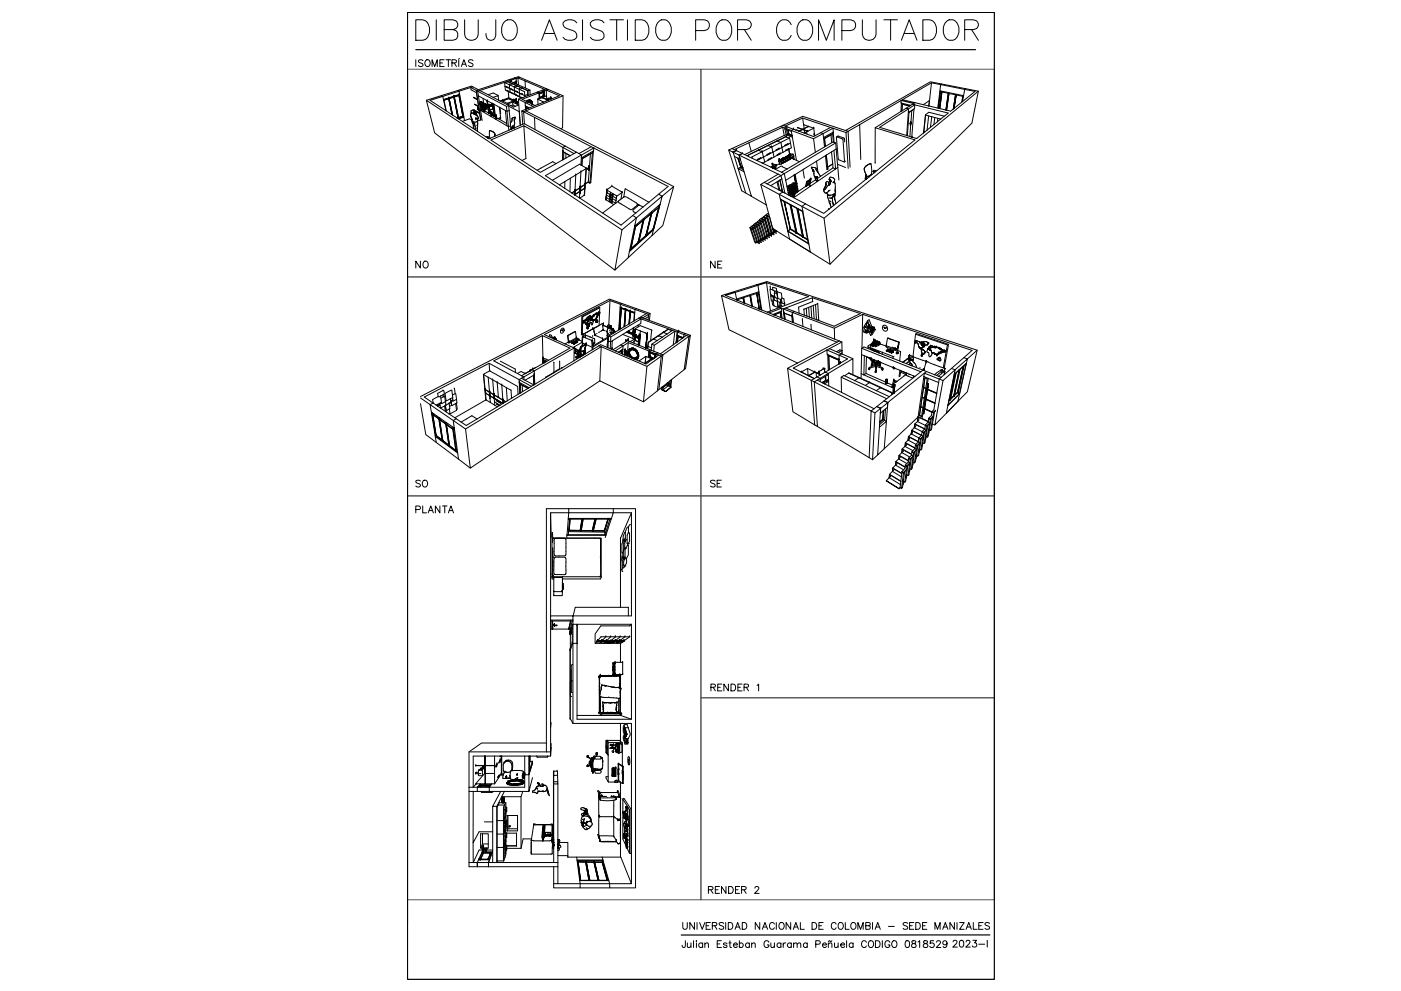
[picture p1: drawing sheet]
<svg xmlns="http://www.w3.org/2000/svg" width="594mm" height="420mm" viewBox="0 0 594 420" stroke-linecap="round" stroke-linejoin="round" font-family="sans-serif">
<defs><g id="words">
<text font-size="13.7" x="175.3" y="18.3">DIBUJO ASISTIDO POR COMPUTADOR</text>
<g font-size="6.6">
<text x="175.3" y="29.3">ISOMETRÍAS</text>
<text x="175.3" y="115">NO</text>
<text x="300.6" y="115">NE</text>
</g>
<g font-size="6.2">
<text x="175.3" y="207.8">SO</text>
<text x="300.6" y="207.8">SE</text>
<text x="175.3" y="218.7">PLANTA</text>
<text x="300.6" y="294.2">RENDER 1</text>
<text x="299.5" y="379.9">RENDER 2</text>
<text x="288.6" y="395.1">UNIVERSIDAD NACIONAL DE COLOMBIA - SEDE MANIZALES</text>
<text x="288.2" y="402.9">Julian Esteban Guarama Peñuela CODIGO 0818529</text>
<text x="403.2" y="402.9">2023-I</text>
</g>
</g></defs>
<!-- layer: 0 -->
<g fill="none" stroke="#000" stroke-width=".42">
<path d="M194.1 38.4l-6.9 2.1M199.6 37.1l2.4 1.2 .1 1M199.6 37.1l.2 1 2.3 1.2M200.5 36.8l-.6-.3-5.8 1.9 .5 .3 5-1.6M200.5 36.8l-.9 .3M200.5 36.8l2.4 1.2M202 39.3l.5 2.8M202.1 39.3l1.8 11.5M203.5 38.4l-.9 .3 .3 2M203.5 38.4l5.6 2.9M203.5 38.4l11.6-3.9 8.8 4M214.1 35.1l1.2-.5 2 .9"/>
<path d="M214.1 36.6l.6 .3M214.2 36.6l.1 1.6 .5 .3M214.7 36.9l.6 .3M214.8 36.8l.6 .2M214.8 38.5l.7 .2M214.8 36.7l-.1 .2M215 38.3l.6 .3M215 38.3l-.2 .2M215.3 37.2l.8 .4M215.5 38.7l.8 .4M215.5 38.7h.1M215.5 38.8l.3 2.7-3.8 1.3"/>
<path d="M215.5 37.1l-.2 .1M215.7 38.7h-.1M215.9 34.3l-.8 .4M215.9 34.3l.9 .3M216.1 36l-2-1v1.6M216.1 36h.1M216.1 36v1.6M216.1 36l2 .9M216.1 33.7l-14.1 4.6 12.8 6.8M216.1 33.7l.6 .3M216.1 37.6l.5 .2M216.2 37.6l.1 1.5"/>
<path d="M216.3 39.1h.1M216.3 39.1l.4 .3M216.6 37.8l.7 .3M216.7 34l.1 .6M216.7 34l-.8 .3M216.8 37.7l.6 .2M216.8 34.6l.8 .4M216.8 39.4l.7 .3M216.8 37.6l-.2 .2M216.9 39.3l.7 .2M217 39.2l-.2 .2M217.3 35.5l2.1 1"/>
<path d="M217.3 38.1l.9 .4M217.3 35.5l-1.2 .5M217.5 39.7l.8 .4M217.5 38.1h-.2M217.6 39.6l-.1 .1M217.6 35l.4 .2M218 35.2l.6 .2M218.1 36.9l.1 1.6M218.1 36.9l2.2 1M218.2 36.9h.1M218.2 38.5h.1M218.2 36.9l1.2-.4 2.1 .9"/>
<path d="M218.2 33l.7 .3M218.2 33l-2.1 .7M218.6 35.1v.3M218.6 35.1l-.5 .1M218.6 35.4l.1 .1M218.7 35l-.1 .1M218.7 35v.5M218.7 38.7l-.5-.2 .1 1.6M218.7 35h.1M218.7 38.7l.7 .4M218.7 35l-.7 .2M218.7 35.5l.2 .1"/>
<path d="M218.7 34.7l-1 .3M218.7 34.7v.3M218.8 34.6l-.1 .1M218.8 34.7h.1M218.8 34.7l.1 .9M218.8 38.7l.7 .2M218.9 33.3l.1 2.3M218.9 33.3l-2.2 .7M218.9 38.6l-.2 .1M218.9 35.6l.9 .4M218.9 34.6l-1.3 .4M219.4 39.1l.9 .4"/>
<path d="M219.4 36.5h.1M219.6 39l-.2 .1M219.6 33l.8-.2 11.3 4.8-.8 .3M219.6 33l-.7 .3M219.6 33l.2 3M219.6 33l3 1.3M219.8 36l4.9 2.2M220.3 37.9v1.6M220.3 37.9l2.1 1 .1 1.6M220.3 37.9h.1M220.3 37.9l1.2-.5 2.2 1v1.7M220.3 39.6h.1"/>
<path d="M220.4 32.8l-.6-.3-1.6 .5M220.8 39.8l-.5-.2 .1 1.5M220.8 39.6v.2M220.8 39.8l.7 .3M220.8 39.6h.1M220.9 39.6l.7 .3M221 39.6h-.1M221.5 37.4h.1M222.8 37.3l-.2-3 8.3 3.6M224.7 38.2l-.8 .3 .1 2M224.7 38.2l.1 2M227.8 39l.8 .4-7.2 2.7 2 .9"/>
<path d="M227.8 39l-3 1.2M228.6 39.7v2.1M228.6 39.7h.2M228.6 39.7h.1M228.8 39.7h.1M228.8 39.7v1.5M228.8 39.7v1.6M230.1 38.2l.7 .3 .8-.3 .1 2.4M230.3 39.2v1.5l-1.5 .6M230.4 39.2l-1.6 .5M230.5 39.1h.1M230.5 39.1l-.1 1.6"/>
<path d="M230.5 39.1l-.1 .1M230.5 39.1l-1.7 .6M230.5 40h.1M230.5 39.9v.1M230.5 39.9h.1M230.6 39.8l-.1 .2M230.6 39.9l.1 .1M230.6 38.9v1M230.6 38.9l-.1 .2M230.7 40h.1M230.7 38.9v1.1M230.7 40l-.1 .2"/>
<path d="M230.8 38.8v-.3l-2.2 .9v.3M230.8 38.8l-2.2 .9M230.8 38.8l.1 2.1M230.9 37.9l-3.1 1.1M231.7 37.6l.7 .3M232.4 37.9l-.8 .3 5.6 2.4-4.7 1.9M232.4 37.9l6.4 2.7-.3 13.6-.7 .4M395 35.1l-12.3 7.2M398.8 38.9h.4M398.9 35.9l.4-.3-4.8-.9-36 20.6 1.1 .4 4.9-2.9 .5 14.8M398.9 35.9l-3.9-.8-1.1 9.8M398.9 35.9l10.2 2-.5 2.7-10-2.1-.1 .3"/>
<path d="M398.9 35.9l-.3 2.6M399.2 38.9l.2 .1M399.2 38.9l-1 7.1M399.3 35.6l10.1 2M399.3 39l-.8 7 .9-7M399.4 39l3 .6M402.2 39.6l-1.1 7.1M402.3 39.6l-1 7.1M402.4 39.6l2.8 .6M402.4 39.6l-1 7.1M409.4 37.6l-.3 .3 4.4 .8-5.3 4.3M409.4 37.6l5.5 1.1-2.8 13.5-60.1 59.8-2.6-19.5 65.5-53.8"/>
<path d="M180.8 42.5l6.4-2 .5 .4-5.3 1.7 6.7 4.3M188.2 42.3l.9 4.6M188.2 42.3l6.6-2.1 1.8 9.3-2.2 .8M188.2 42.3l.1 .2M188.2 42.3h.1M188.3 42.5l1.9-.7 1.5 6.8M188.3 42.5l.9 4.5M189.1 46.9l2.6 1.7M190.2 41.8h.1M190.2 41.8l-1.9 .7M190.3 41.8l1.4 6.9M190.3 41.7h.1"/>
<path d="M190.3 41.8h.1M190.3 41.8h-.1M190.3 41.7l-2.1 .6M190.3 41.8l1.4 6.8M190.4 41.7h.1M190.4 41.7v.1M190.4 41.7h-.1M190.4 41.7l1.5 7M190.4 41.8h.1M190.5 41.8h.1M190.5 41.8l1.4 7M191.7 48.6h.1"/>
<path d="M191.7 48.6l.2 .2M191.9 48.8l-1.4-7 1.9-.6 1.8 8.7-.3 .2M191.9 48.8l2 1.3M192.4 41.1h.1M192.4 41.1l1.8 8.9M192.5 41h.1M192.5 41l-2 .8M192.5 41l1.8 9.1M192.5 41l-2.1 .7M192.6 41h.1M192.6 41.1h.1M192.6 41.1l1.8 8.8"/>
<path d="M192.7 41.1l1.9-.6 1.7 8.7-1.9 .7zM193.9 50.1l2.2 1.4M194.2 50l-.3 .1M194.2 50h.1M194.3 50.1h.1M194.3 50.1h-.3M194.4 50h.1M194.4 49.9h.1M194.4 49.9v.1M194.5 50.4l2.2-.8 .3 1.6M194.6 40.4h.1M194.6 40.3h.1"/>
<path d="M194.6 40.3l-2 .7M194.6 40.4l1.7 8.8M194.6 40.4l-2 .7M194.6 40.2v.2M194.6 40.4l1.7 8.9M194.8 40.2l-6.6 2M194.9 40l1.8 9.6M194.9 40l-.3-1.3-6.9 2.2 .3 1.3M194.9 40l-.1 .1M196.1 51.5l4.6 3M196.2 49.2l-1.8 .7M196.3 49.2h.1"/>
<path d="M196.3 49.2v.1M196.3 49.3h.1M196.3 49.3l-1.9 .7M196.3 49.3l.4 .2M199.5 49l.1 .3M199.6 49.2h.1M199.6 49.3l.3 .6M199.8 49.7h.1M199.8 49.6v.1M199.9 49.9l.3 .7M199.9 49.9l.2 .3M199.9 47.9l-.4 .7 .1 .6"/>
<path d="M199.9 47.9h.1M199.9 48.1l-.2 .3M199.9 48.1h.1M200 48l.1 .1M200 48h.1M200 50.9l-.9-.6-3 1.2M200 48v.2M200 50.7l.2-.2v.3M200 50.7v.2M200 50.8l-.1 .1M200 50.9l.2 .5M200.2 51.4l.1 .1"/>
<path d="M200.2 51.4v.3M200.2 51.7l.2 .3M200.2 50.6v.2M200.2 51.7l.2 .5M200.3 51.5l.5 .3M200.4 52h.1M200.4 51.5l.1 .1M200.4 52v.2M200.4 47.9h.1M200.5 47.9h.1M200.4 52.2l.5 .1M200.5 52.2l.3 1.2"/>
<path d="M200.5 51.6h.1M200.6 48h.2M200.6 51.9l.3 .3M200.7 52.9l.1 .8M200.7 52l.2 .2M200.7 47.8h.1M200.7 54.5l.8 .5M200.8 41.2l1.7 .9M200.8 41.3l1.7 1M200.8 53.7l-.1 .8M200.8 46.7l-1 .3 .2 1M200.9 52.2l.3 .3"/>
<path d="M200.9 52.3h.1M200.9 48.3l.3 .2M200.9 48.1v.3M200.9 48.1h.1M201 46.6l-.2 .1M201 46.7l-.5 .1M201 46.6l.4 .4-.1 .3M201.1 47.5l-.3 .1M201.1 47.5h.1M201.1 47.4h.1M201.1 47.4v.1M201.1 48.5h.1"/>
<path d="M201.2 47.4h.1M201.2 47.5h.1M201.2 47.7l-.3 .4M201.2 47.4v.1M201.2 48.1h.1M201.2 52.5h.1M201.2 47.5l-.2 .1M201.2 48.5h.1M201.2 47.4l.1 .1M201.2 48.5l.7 .2M201.2 47.5l.1 .6M201.2 52.5l.1 .2"/>
<path d="M201.2 47.3l.1 .1M201.2 47.5l-.3 .1M201.3 47.3h.1M201.3 47.3v.1M201.3 44.1l1.6 1M201.3 48.1l.1 .1M201.3 52.6v.2M201.3 52.7h.1M201.3 47.3l-.2 .1M201.3 52.5h.1M201.3 47.4v.1M201.3 47.5h.1"/>
<path d="M201.3 47.4h.1M201.3 47.4l-.1 .1M201.3 52.9l.1 .5M201.3 52.8v.1M201.3 47.4l.8 .5-.6 .2M201.3 48.1v.1M201.4 53.4l.1 .2M201.4 48.2h.1M201.4 53.3v.1M201.5 53.5v1M201.5 54.5h.1M201.5 48.1v.1"/>
<path d="M201.5 54.5v.5M201.5 48.1h.1M201.5 48.1l.2 .2M201.5 48v.1M201.5 55l1 .7M201.6 49.9l.3 .2M201.6 48.2l.8 .8-.3-.1M201.7 47.1l1.7 1 .4 2.7M201.7 47l1.7 1M201.7 47.1l1.7 1M201.8 48.5v.1M201.8 48.8h.2"/>
<path d="M201.8 50.1h.1M201.8 48.6v.1M201.8 50.3l-.1 .5M201.8 50.3v.1M201.9 48.5v.1M201.9 48.7l.2 .2M201.9 48.6l.2 .2M201.9 50.2h.2M201.9 50.2l-.1 .1M201.9 48.6h-.1M201.9 48.6h.1M202 50.2h-.1"/>
<path d="M202.1 50.2l.3 .2M202.1 48.8v.1M202.1 50.2h.1M202.1 48.9l.3 .3a.72 .72 0 0 1 .5 .6 .72 .72 0 0 1-.4 .7h-.1M202.2 50.5h.1M202.3 50.4l-.1 .1M202.4 50.4h.1M202.4 54.2v1.1M202.4 55.1l.1 .6M202.4 51.5l.1 .1M202.4 50.5l-.1 .1M202.5 51.6l.1 .8"/>
<path d="M202.5 42.1v.2M202.5 42.3l.4 2.8M202.5 52.8l-.3 .5M202.5 55.7l3.6 2.4M202.5 50.5l-.1 1.1M202.6 52.2l-.3 2.2M202.6 45.9h.1M202.6 46.1h.1M202.6 46h.1M202.6 45.9v.1M202.6 45.8v.1M202.6 45.8h.1"/>
<path d="M202.6 45.9h.3M202.7 46.1h.1M202.7 46v.1M202.7 46h.1M202.7 45.8h.1M202.7 45.9v.1M202.7 46.2h.1M202.7 45.8v.1M202.7 45.5h.1M202.7 45.5v.3M202.7 45.9l.1 .1M202.7 45.9h.1"/>
<path d="M202.7 45.5l.2 .1M202.7 45.8l.1 .1M202.7 45.9v.3M202.7 46l.1 .1M202.8 46h.1M202.8 46.1h.1M202.8 46.2h.1M202.8 45.9h.1M202.8 45.8l-.1 .1M202.8 45.5h-.1M202.8 45.9v.1M202.8 45.5h.1"/>
<path d="M202.8 45.8v.4M202.8 45.5l.4 1.4M202.8 46v.1M202.9 46.1h.1M202.8 46.2l.1 .4M202.9 45.9h.1M202.9 46.2h.1M202.9 45.6h.1M202.9 46.8h.1M202.9 40.7l3.6 1.9M202.9 40.7l.9 6.1M202.9 45.9v.1"/>
<path d="M202.9 46v.1M202.9 46h.1M202.9 45.6l.2 1.4-.2-.4M202.9 46.7h.1M202.9 45.1v.1M202.9 45.2l-1.6-.9 1.6 .9M202.9 45.2l.5 2.8M202.9 46.7v.1M203.2 46.9h.1M203.2 46.9l-.1 .1M203.4 48.1h.1M203.4 48v.1"/>
<path d="M203.6 44.7l.7 .3zM203.6 44.3l.3 .2M203.7 44.3h.1M203.7 44.4v.3l.4-.1M203.8 44.3h-.2M203.8 44.4l.2 .1M203.8 46.8l.6 4.3M203.8 43.8h-.1M203.8 46.8l11.1 6.5M203.8 44.3v.1M203.9 43.5l-.4-.3 .5-.1 .1 .4M203.9 50.8h.1"/>
<path d="M203.9 50.8l-2.3 1-1-.1M204 43.5h.1M204 43.5l-.4 .2M204 43.5l-.6 .2 .1 .3M204 45.4h.4M204 45.4v.1M204 43.5l.2 .1M204 43.6l-.2 .2M204 44.5l.3 .1M204 43.5v.1M204 45.5h.1M204.1 43.5h.1"/>
<path d="M204.1 43.5v.1M204.1 43.8l-.7 .4 .5 .1M204.1 43.8h.1M204.1 43.6h.1M204.1 45.9l.2 .1M204.1 43.6l.1 .2M204.1 44.5h-.1M204.1 44.2l-.3 .1M204.1 44.1h.1M204.1 44.1v.1M204.1 44.2h.1M204.2 43.3l.4-.1-.4 .4"/>
<path d="M204.2 43.6h.1M204.2 45.3l-.2 .1M204.2 43.9h.1M204.2 44h.1M204.2 44.1v.1M204.2 43.6v.2M204.2 44l-.1 .1M204.2 44.2l.1 .1M204.2 44l-.3 .3M204.2 45.3h.1M204.2 44h.5M204.2 44.4h.1"/>
<path d="M204.2 43.8h.1M204.2 44.3h.1M204.2 45.6l.3-.1zM204.2 43.8v.1M204.2 44.3l-.1 .2M204.2 43.9l.1 .1M204.2 43.9v.1M204.2 43.8l-.1 .1M204.2 43.8l.1 .2M204.3 46.4l.2 .1M204.3 45.4h-.5M204.3 44.3h.1"/>
<path d="M204.3 45.6l-.3 .2 .3 .1M204.3 44.5h.1M204.3 43.7l-.1 .1M204.3 44.3h-.1M204.3 44h.1M204.3 43.7l.1 .1M204.3 45.6h.1M204.3 44.4v.2M204.3 43.7l.6-.3-.1 .3M204.3 43.9l.4 .1M204.3 43.9h.1M204.3 43.8h.1"/>
<path d="M204.3 45.1l-.5 .1 .4 .1M204.3 44.4h.1M204.3 44.8h.1M204.3 44.5v.1M204.3 44.8l.3 .1M204.3 45.1l-.1 .2M204.3 45.6l.1 .1M204.3 45.3h.1M204.3 44.9v.1M204.3 44v.1M204.3 43.7h.1M204.3 44.3v.2"/>
<path d="M204.3 43.8v.1M204.3 44.5l.2 .3M204.3 46.1h.1M204.3 44.4l.5 .1M204.3 43.9l.5 .1M204.3 46.1h.5M204.3 45.9v.2M204.3 46.2h.1M204.3 44.1h.2M204.3 44.4v.1M204.4 43.7h-.1M204.4 45.3h.1"/>
<path d="M204.4 44.4h-.1M204.4 44h.1M204.4 44.4h.1M204.4 45.3h-.1M204.4 45.6h.1M204.4 45.3l-.4 .1M204.4 44.5l.2 .2M204.4 44.8h.1M204.4 45.4h.1M204.4 44.4l.2 .3M204.4 45.3v.1M204.4 45h.1"/>
<path d="M204.4 45.4l.1 .1M204.4 45l-.1 .1M204.4 45h.2M204.4 44.4l-.3 .1M204.4 43.7h.1M204.4 43.8h.4h-.3M204.4 46.2l-.1 .2M204.4 44.3h.1M204.4 44.5h.1M204.4 43.8h.1M204.4 43.9l.2 .1M204.4 43.7h.4"/>
<path d="M204.4 45.3h.4M204.4 46.2h.2M204.4 45h.3M204.5 45h-.1M204.5 45h.1M204.5 43.8h.1M204.5 45l.2 .1M204.5 44.1h.1M204.5 45.5h.1M204.5 44.1l.1 .2M204.5 46.2l-.2 .2M204.5 46.5l-.7 .3"/>
<path d="M204.5 44.8h.1M204.6 45.1h.1M204.6 45.6h-.3M204.6 46.2h.1M204.6 45.5h.1M204.6 45h.1M204.6 45.6l-.3 .3M204.6 44.3h.1M204.6 45.5v.1M204.6 46.2l-.1 .3M204.6 44.3l-.3 .1M204.6 46.2l.3 .1"/>
<path d="M204.6 45.5l-.2 .1M204.6 43.6l-.2 .1M204.6 46.2l.1 .1M204.6 45.6h.1M204.6 44h.1M204.6 43.7l-.1 .1M204.6 44.7h.1M204.6 44.9h.1M204.6 44.3l-.2 .1M204.6 44.9l.1 .1M204.6 44.7v.1M204.6 44l-.1 .1"/>
<path d="M204.6 45.6l-.2 .1M204.6 44.3h.3M204.6 45.6h.2M204.6 44.9l-.2 .1M204.7 44h.1M204.7 45.3h.1M204.7 45.5h.1M204.7 44.2h.1M204.7 45.1l-.3 .2M204.7 45.5l-.1 .1M204.7 45v.1M204.7 45.6h.1"/>
<path d="M204.7 45.1l.1 .1M204.7 44l.1 .2M204.7 44v.2M204.7 44.2h-.1M204.7 44l.1 .1M204.8 45.5h.1M204.8 44h-.2M204.8 44.6l-.2 .2M204.8 46.4h.1M204.8 45.5v.1M204.8 44.5h.1M204.8 44.3v.2"/>
<path d="M204.8 44.2h.1M204.8 45.2l.1 .1M204.8 45.6h.1M204.8 45.4l-.2 .1M204.8 44.5v.1M204.8 46.1l.1 .1M204.8 43.7h.1M204.8 44.4h.1M204.8 44l.7-.1-.4 .3M204.9 44.7h.1M204.8 44.7h.1M204.8 44v.2"/>
<path d="M204.8 44.2l.3 .1M204.8 46.6l.2 .1M204.8 41.7l.3 2.1M204.9 45.3h.1M204.9 44.3h.1M204.9 44.3l-.1 .2M204.9 43.7l-.1 .1M204.9 45.3v.1M204.9 44.7l.2 .1M204.9 45.6h.1M204.9 46.3h.1M204.9 44.3v.1"/>
<path d="M204.9 44.4l-.1 .3M204.9 46.2h.1M204.9 45.5v.1M204.9 45.9h.1M204.9 45.4h.1M204.9 46.2v.1M204.9 45.5h.1M204.9 44.4h.1M204.9 45.4l-.2 .1M204.9 45.4h.2M204.9 45.4h-.1M204.9 45.9l-.1 .2"/>
<path d="M204.9 46.4l.1 .1M204.9 45.4v.2M204.9 46.8l.1 .5M204.9 44.5h.2M204.9 46.8h.1M204.9 45.8l.1 .1M204.9 46.3v.1M204.9 45.8v.1M204.9 45.8h.1M204.9 46.2v.3M204.9 44.8h.1M204.9 44.5l.1 .2"/>
<path d="M205 46.4h.1M205 45.9h.1M205 45.8l-.1 .1M205 46.7l-.1 .1M205 45.8h.1M205 45.7h.1M205 46.4l-.5 .1M205 45.6h.1M205 45.6l.4 .1M205 47.3h.1M205 45.7l-.1 .1M205 45.8v.1"/>
<path d="M205 45.6v.2M205 46.4l.1 .1M205 45.4v.1M205 47.3l.5-.1zM205 44.3l-.1 .1M205 45.7v.1M205 45.5h.1M205 45.7l.2 .1M205 46.2l.2 .2M205 45.8l.1 .1M205 44.8l.2 .1M205 46.4l-.1 .1"/>
<path d="M205 46.5l.1 .1M205.1 44.7h.1M205.1 46.6v.2M205.1 44.3h.2M205.1 45.8h.1M205.1 45.7h.3M205.1 44.6h.1M205.1 44.2h-.1M205.1 46.5h.1M205.1 46.5v.1M205.1 45.5l.4 .1M205.1 44.6l-.1 .1"/>
<path d="M205.1 45.9h.1M205.1 46.4l.1 .1M205.1 45.4h-.1M205.1 44.8l.1 .3M205.1 45.8l.3 .1M205.1 44.5h.1M205.1 44.2h.1M205.1 44.1v.1M205.1 44.4l.1 .1M205.1 44.4v.1M205.1 45.5l-.2 .1M205.1 46.6l-.1 .1"/>
<path d="M205.1 46.6v.1M205.1 45.9l.1 .1M205.1 44.6v.1M205.1 44.4h-.2M205.1 44.2v.1M205.1 46.8h.1M205.1 44.5v.1M205.1 44.5l.1 .1M205.2 44.2h.1M205.2 45.9h.1M205.2 44.5h.1M205.2 44.9h.1"/>
<path d="M205.2 46.6h.1M205.2 46.5h.1M205.2 44.3v.2M205.2 44.3l-.1 .1M205.2 44.2l-.1 .1M205.2 44.3v.1M205.2 44.5v.1M205.2 44.7v.1M205.2 44.3h.1M205.2 45.1h.1M205.2 44.6h-.1M205.2 44.1v.1"/>
<path d="M205.2 46.5v.1M205.2 45.9v.1M205.2 45.8h.1M205.2 46l.2 .1M205.2 46.6l.3 .2M205.2 46.6v.1M205.2 44.8l.3 .1M205.2 45.1l-.3 .2M205.2 46l.1 .1M205.2 45.9l.2 .1M205.2 46.7v.1M205.2 46.4v.1"/>
<path d="M205.2 45.1l.2 .1M205.3 45h.1M205.3 44.3h-.4M205.3 44.4l.2 .3M205.3 44.4l-.1 .1M205.3 45l-.1 .1M205.3 44.8h.4M205.3 46l.1 .1M205.3 44.2h.3M205.3 44.2l.3 .1M205.3 46.4l-.1 .1M205.3 46.1l-.4 .1"/>
<path d="M205.3 44.2h-.1M205.3 45.3h.2M205.3 45.5l.2 .1M205.3 45.3l-.2 .1M205.4 46.1h.1M205.4 45.3h.1M205.4 45.9h.1M205.4 46.2h.1M205.4 45.4h.1M205.4 45.8v.1M205.4 46v.1M205.4 45l.1 .1"/>
<path d="M205.4 46.2l-.1 .2M205.4 44.1l-.2 .1M205.4 46.2h.2M205.4 46h.1M205.4 46.8h-.5M205.4 46.8h.1M205.4 45.8h.1M205.4 45.8l.1 .1M205.4 45.7l.1 .1M205.4 46l.1 .2M205.4 45.9l.2 .1M205.5 45.8h.1"/>
<path d="M205.5 45.6h.1M205.5 45.2h.1M205.5 45.9h.1M205.5 46.2h-.1M205.5 46.8v.4M205.5 46.2h.1M205.5 45.2h-.1M205.5 45.8v.1M205.5 47l1.7 1M205.5 45.6v.2M205.5 45.8l-.1 .1M205.5 45.3h.1"/>
<path d="M205.5 44.7h.1M205.5 45v.1M205.5 45h.1M205.5 46.1h-.1M205.5 46.1h.1M205.5 45.3l.1 .1M205.5 44.9l-.1 .1M205.5 45.3l.1 .3M205.5 44.4l-.1 .1M205.5 45.2l.1 .1M205.6 45.5h.1M205.6 45.5v.1"/>
<path d="M205.6 44.7h.1M205.6 45.1v.1M205.6 44.8v.1M205.6 44.9h-.1M205.6 44.9v.1M205.6 45.4v.1M205.6 46.2l.1 .2-.3-.1M205.6 45.6h.1M205.6 45.1h.1M205.6 44.9l.1 .1M205.6 45.4h.1M205.6 46.2h.1"/>
<path d="M205.6 45.1l-.1 .1M205.6 45.5l-.1 .1M205.6 45.3h.1M205.6 46.2l.3 .2-.3 .3-.1-.3 .1 .6M205.7 45.3h.1M205.6 45.1v.2M205.6 46.1l-.1 .1M205.6 45.5l.1 .1M205.6 44.7l-.4 .1M205.6 45.4l-.5 .1M205.6 44.8h.1M205.6 45.3h-.2"/>
<path d="M205.6 45.3v.1M205.6 45.2v.1M205.6 44.3h-.4M205.6 46.1l.1 .1M205.6 44.9h.1M205.7 44.4v.3M205.7 44.3h.1M205.7 44.4h.1M205.7 45.1h.1M205.7 45h.1M205.7 45l-.1 .1M205.7 44.9v.1"/>
<path d="M205.7 44.3v.1M205.7 44.9h.1M205.7 44.8h.1M205.7 44.3v1.3M205.7 44.4l.2 .1M205.7 44.6h.1M205.7 45l.5 .3v-.3M205.7 44.5h.1M205.7 44.6v.1M205.7 46l-.1 .1M205.7 46h.1M205.7 44.7h.1"/>
<path d="M205.7 44.3h.3M205.7 45v.3M205.7 44.8v.1M205.7 45.6l.3 .1M205.7 45.3h.2M205.7 46l-.2 .1M205.7 44.6l.2 .1M205.7 44.8l.5 .2M205.7 44.9h.2M205.7 44.5h.4M205.8 45.3l-.2 .1M205.8 46l.4 .2"/>
<path d="M205.8 44.8l-.1 .1M205.8 44.8l.4 .2M205.9 44.5h.2M205.9 44.7h.4M205.9 45.4h.2M205.9 44.6h-.1M206 45.7l.2 .1M206 45.7h.1M206 45.7v.2M206 45.9v.3l-.3-.3M206 45.9l-.4 .1M206.1 58.1l.7-.2 .4 .3-.2 .1"/>
<path d="M206.1 44.3l-.3 .1M206.1 44.5h.1M206.1 44.3l.1 .1M206.1 46l.1 .1M206.1 58.1l.6 .3M206.1 45.4h.1M206.1 45.4l-.4 .1M206.2 44.2l-.5 .1M206.2 46.2l.1 .1M206.2 46.1v.1M206.2 44.2l-.2 .1M206.3 44.5h-.2"/>
<path d="M206.3 45.8l-.3 .1M206.5 42.6h.1M206.5 42.6l.7 5.4M206.5 42.6l.8 5.4M206.5 42.6l.1 .1M206.6 42.7h.1M206.6 42.7l.7 5.4zM206.6 42.7l.7 5.3M206.6 42.7l2.2 1.2M206.7 58.4l.1 .1M206.8 58.5l.5 .4 .5-.2M206.9 58.3h.1"/>
<path d="M206.9 58.3l-.2 .1M207 40.1l2.2-.7 2 1-2.1 .9M207 58.3l-.2 .2M207 58.3l-.3 .1M207 58.3h.1M207.2 48h.1M207.3 48v.1M207.3 48.1h.1M207.3 48.1l.9 .4M207.4 45h.1M207.4 44.8h.1M207.4 44.7h.1"/>
<path d="M207.4 44.8l.1 .1M207.4 44.7v.1M207.5 45.1h.1M207.5 45.2l1.3-.4 .2 1.4-1.3 .5zM207.5 44.9h.1M207.5 45.1v.1M207.5 45v.1M207.5 45.3h.1M207.5 47.1l.7 1.3M207.5 47.1h.1M207.5 47.1l.3 .3M207.6 44.6h.1"/>
<path d="M207.6 47.1h.1M207.6 44.6l-.2 .1M207.6 44.7h.1M207.6 44.9h.1M207.6 44.8v.1M207.6 44.6v.1M207.6 44.8h.1M207.6 47.1h-.1M207.6 44.8h-.2M207.6 44.7l-.2 .1M207.6 44.9l-.1 .1M207.6 47.1l1 .5"/>
<path d="M207.6 45.1h.1M207.6 44.6v.3M207.6 44.6v.2M207.6 44.9v.2M207.6 55.4l1.6 .6 .6 1M207.6 44.9l.1 .1M207.6 55.4l.2 3.3M207.6 44.9v.1M207.6 55.4h.1M207.6 45.1h-.1M207.6 44.9h-.1M207.7 45h.1"/>
<path d="M207.8 45h.1M207.8 55.4h.1a1.91 1.91 0 0 1 1.9 2.4M207.8 47.4l.3 .6M207.8 47.4h.1M207.8 47.4l.3 .2M208 44.9l-.3 .1M208 45.1l-.5 .2 .2 1.4-.2-1.4M208.1 48h.1M208.1 48v.1M208.1 47.6l.1 .1M208.1 47.6h.1M208.2 47.7h.1"/>
<path d="M208.2 47.6l.3 .2M208.2 47.6v.1M208.2 48.1l.1 .2M208.2 45l.5-.2 .2 1.4-1.2 .5M208.2 45l-.2 .1M208.2 48l-.1 .1M208.2 48.5v.8l.2-.6M208.3 48l-.1 .5M208.4 48.7h.1M208.4 48.6v.1M208.4 48.7l1 .6M208.4 48.6h.1"/>
<path d="M208.4 48.1v.6M208.4 48.5h.1M208.4 48.7l.3 .1M208.5 44.3l-.9 .3M208.5 44.3v.1M208.5 44.3h.1M208.5 47.8h.1M208.5 47.8l.3 .6M208.5 47.8l.9 1.4M208.5 44.7h.1M208.5 44.6h.1M208.5 44.4h.1"/>
<path d="M208.5 44.6v.1M208.5 44.5h.1M208.5 44.4v.1M208.5 44.3v.4M208.5 44.6l.1 .1M208.6 44.7h.1M208.6 44.4h-.1M208.7 44.1h.1M208.7 44.5h.1M208.7 44.1v.2M208.7 44.2h.1M208.7 44.2v.1"/>
<path d="M208.7 44.2l-.2 .1M208.7 44.4h.1M208.7 44.1l-1.3 .5 .1 .5M208.7 44.3h.1M208.7 44.5v.1M208.7 44.5h-.2M208.8 48.5h.1M208.7 44.5l-.2 .1M208.7 44.3l-.2 .1M208.7 48.7l.1 .2M208.7 44.6h.1M208.7 44.4v.2"/>
<path d="M208.7 48.7h.1M208.7 44.3v.3M208.7 48.7l.1 .1M208.7 44.6l-1.2 .6M208.7 44.6l-.1 .1M208.8 44.8h.1M208.8 48.8l.3 .2M208.8 48.9h.1M208.8 48.8v.1M208.8 48.4v.1M208.8 43.9l.7 5.4M208.8 48.4l.3 .6"/>
<path d="M208.8 43.9l.2 .1M209 44l.7 5.4M209 44l.3 .1M209.1 49l.3 .3M209.1 41.3l2.4 1.2M209.2 49.1h.1M209.3 44.1l.6 5.4M209.3 44.1l.2 .1M209.4 49.2l.6 .4M209.5 49.3h.1M209.5 44.2l.6 5.1M209.5 49.3h-.1"/>
<path d="M209.5 44.2l2.3 1.3M209.8 57.8l-2 .9M209.8 56.8v.2M209.8 57v.8M209.8 57.4h.1M210 49.5h.1M210 49.5l.1 .7M210.1 49.3v.1M210.1 49.4h.1M210.1 49.3l-.1 .1M210.1 49.3h.1M210.1 49.4l-.1 .1"/>
<path d="M210.1 49.6h.1M210.1 49.5h.1M210.1 49.3l.3 .1M210.1 50.3h.1M210.1 50.2l.3 .1M210.1 49.4v.1M210.2 49.3h.1M210.2 49.4h.1M210.2 50.3h.3M210.2 49.2l-.1 .1M210.2 50.3h.1M210.2 49.5h.1"/>
<path d="M210.2 49.3v.1M210.3 49.4h.1M210.2 49.4h-.1M210.2 49.2l.3 .1M210.3 49.3h.1M210.3 49.3l.1 .1M210.3 49.2h.1M210.3 49.4l-.1 .1M210.3 49.3v.1M210.4 49.3h.1M210.4 49.4h.1M210.4 49.3h-.1"/>
<path d="M210.4 49.3l-.1 .1M210.4 49.4h-.1M210.4 49.3v.1M210.4 49.4l-.3 .1M210.4 49.3l-.3 .1M210.5 49.3l-.1 .1M210.5 49.4h.1M210.5 49.4l.1 .8M210.6 50.3h-.1M210.6 50.3h-.2M210.6 50.3h.1M210.6 49.9l.6 .4"/>
<path d="M210.6 50.2v.1M210.6 50.2h.1M211.2 50.3l.5 .2M211.2 40.6l.3 1.9M211.5 42.5l.5 .3M211.7 50.5l3.1 1.8M211.8 45.5l.5 4.3-1.1 .5M211.8 45.5l.2 .1M212 45.6l.3 2.5h-.2M212 45.6l2.3 1.2 .5 5.5M212 42.8l3.7 1.9 .2 2.2M212.3 49.8v.5l-.6 .2"/>
<path d="M213.1 42.8h.1M214.3 46.8l.7 .4 .6 6.5-.7-.4M214.8 52.3l.1 1M215.1 43.8h.1M215.7 41.8l-2.6 1 2 1M215.7 41.8h.1M215.7 41.8l-2.6 1M215.7 44.7l-.9 .4 .2 2.1 .9-.3M215.7 45l4.5 2.3M215.7 41.8l2 1M215.8 55.2l-6 2.6M215.8 41.5l1.9 .9"/>
<path d="M215.9 46.9l.5 5.4M216.4 52.3l.1 1M216.5 53.3l.2 1.5M216.5 53.3l-.9 .4 .2 1.5M216.7 54.8l-.9 .4M216.7 54.8h.1M216.8 54v.1M216.8 54.1l.1 .2M216.8 54.7l-.1 .1M216.9 54.5h.1M216.9 54.3h.1M216.9 54.5l-.1 .2"/>
<path d="M216.9 54.3v.1M216.9 54.4v.1M216.9 54.4l.1 .1M217 54.5l-.3 .3M217 54.5l-.2 .2M217.1 54.1l.4 .4M217.1 54.1l-.2 .1M217.2 50.5l-.1 .7-.7 1.1M217.2 50.4v.1M217.3 53.8l.5 .5M217.3 53.8l-.2 .3M217.4 43.3l-2.2 .8 2.5 1.3 2.2-.9-2.5-1.2 .1 1.2 1.1 .6"/>
<path d="M217.5 53.5v.1M217.5 44.5l-.8 .3M217.5 53.5h.1M217.6 53.6h.1M217.5 54.5l-.8 .3M217.6 53.5l-.3 .3M217.6 53.6v.1M217.6 42.4v.1M217.6 42.6h.1M217.6 42.5l.2 .1M217.6 42.5h.1M217.6 53.7l.2 .6"/>
<path d="M217.6 53.7h.1M217.7 42.6h.1M217.7 42.4h-.1M217.7 42.8h.1M217.7 42.8l-2.6 1M217.8 42.6h-.1M217.8 42.5h.1M217.8 42.6h.1M217.8 54.3h.1M217.8 54.3l-.3 .2M217.8 42.5v.1M217.8 42.5l.7 .3"/>
<path d="M217.9 49.9l.5-.2-.2 .8M217.9 50.8l.2 .1M218 53.1v1.1M218 54.2h.1M218 49.9l-.8 .2-.1 .3M218 53v.1M218.1 50.9h.1M218.1 54.2h.1M218.1 54.2l-.3 .1M218.1 50.9v.8M218.1 51.7h.1M218.1 50.9v.4"/>
<path d="M218.1 51.6l.1 .2M218.2 51.9l-.2 1.1M218.2 50.3v.2M218.2 50.9h.1M218.2 50.6v.3M218.2 50.5v.1M218.3 40.1h.1M218.3 40.1l.5 .3M218.4 42.8v.1M218.4 42.8h.1M218.4 42.9h.1M218.5 43h.1"/>
<path d="M218.5 42.9h.1M218.5 42.8h.1M218.6 43h.1M218.5 43.5h.3M218.5 43.5h.1M218.5 43l.1 .4M218.6 43.4l-.1 .1M218.6 43.4h.1M218.7 42.7h.1M218.7 42.7l-.2 .1M218.7 42.9l.1 .1M218.7 42.9h.1"/>
<path d="M218.7 42.9l.1 .5M218.7 42.2l.1 .6M218.8 42.7v.1M218.8 42.7h.1M218.8 42.7h-.1M218.8 43.4h.1M218.8 40.4l.7 .3M218.8 42.9h.1M218.8 43.4v.1M218.8 43.6l.1 .1M218.8 43.7h.1M218.8 43.6h.1"/>
<path d="M218.8 43l.1 .6M218.8 42.8v.1M218.9 43.6h.1M218.9 40.2l-.1 .2M218.9 43.6v.1M218.9 43.7h.1M218.9 42.1l-1.1 .4M218.9 43.7h.2M218.9 42.1l.2 1.4M218.9 42.1h.1M218.9 42.1l-1.2 .3M218.9 40.3l.7 .2"/>
<path d="M219 43.7h.1M219 40.2h-.1M219 43.1l.9 .4M219.1 43.7h.1M219.1 43.7v.1M219.2 43.8h.1M219.2 43.7h.1M219.2 43.8v.1M219.2 43.9h.1M219.2 43.7h-.1M219.3 43.6l-.2 .1M219.3 43.8h.1"/>
<path d="M219.3 43.5h.1M219.4 43.6l-.5 .1M219.4 43.6h-.1M219.4 43.8l-.2 .1M219.4 43.7h.1M219.4 43.6v.1M219.4 43.6h.1M219.4 43.7v.1M219.4 43.8h.1M219.5 40.7l.9 .4M219.7 40.6l-.2 .1M219.8 42.1l2.9 1.3 .9-.3"/>
<path d="M219.8 42.1l.4 5.2M220.2 47.3l.4 5.4M220.2 47.3l.4 5.3M220.4 41.1h.1M220.4 41.1l.8 .4M220.6 52.6v.5M220.9 41.4l.5 .1M221.2 41.5l-1.4 .6M221.4 41.5h-.2M221.5 40.1l1 .4M221.5 40.1h.1M221.7 52.7l-3.6 1.5"/>
<path d="M221.7 40l-.2 .1M222.1 53.3l-13.9 6.1 13.2 8.6M222.4 52.5l-.4-5.1-.7-.4 .4 5.7M222.4 52.5l17.3 9.4M222.4 52.5l-.7 .2M222.5 40.5v.5M222.5 40.5h.1M222.5 40.5l1.3-.4v.5M222.5 41l-1.1 .5M222.8 44.9h.1M222.8 44.9l.1 1.5M222.8 44.9l1.7 .8"/>
<path d="M222.9 46.4h.1M222.9 46.4l-1.6 .6M223 47l-1 .4 4.7 2.4 .2 5.1M223 47l62.7 32.1M223.1 45.4l.1 .8M223.2 46.2l-.3 .2M223.3 45.6l.5 .3M223.4 43l.2 .1M223.4 43h.1M223.4 43v.1M223.4 43.1l.2 .1M223.4 42.9v.1"/>
<path d="M223.5 42.8l-.2 .2M223.5 42.9h.1M223.5 42.9l-.1 .1M223.6 42.9l-.1 .2M223.6 42.9h.1M223.6 43.1l.2 .1M223.6 43h.1M223.8 43.2h.1M223.8 43.1v.1M223.8 43.2l1.7 .8M223.8 43.1l.1 .1M223.8 46l-.6 .2"/>
<path d="M223.9 42.7l-.3 .4M223.9 42.7l-.3 .3M223.9 42.7h.1M223.9 42.9h.1M223.9 43h.1M223.9 43.2h.1M223.9 45.9l-.1 .1M223.9 43h-.1M223.9 43.2h-.1M224 40.5l-1.5 .5M224 42.7h.1M224 42.8h.1"/>
<path d="M224 42.6l.1 .2M224 42.8l-.1 .2M224 42.9h.1M224 43.1h.1M224 42.8l-.1 .1M224 43v.1M224 42.7v.1M224 43.1l-.1 .1M224.1 42.8h.1M224.1 43.1l-.3 .1M224.1 45.9l-1.1-.5-.2-.5 .1 1.5M224.1 45.9l-.3 .1"/>
<path d="M224.2 42.8l-.2 .1M224.2 42.8h.1M224.2 43.1h.1M224.3 42.6h.1M224.2 43.1h.4M224.2 42.9v.2M224.3 43.1h.1M224.3 42.9v.2M224.3 42.9h.1M224.3 42.6l-.1 .1M224.3 42.8l-.1 .1M224.3 42.7h.1"/>
<path d="M224.3 42.6v.1M224.4 42.9l-.2 .2M224.4 43.1h.1M224.5 42.8h.1M224.5 42.9h.1M224.5 42.8v.1M224.5 42.9l-.5 .1M224.5 42.7h.1M224.5 43.1h.1M224.5 42.9l-.1 .2M224.6 42.8l-.1 .1M224.6 42.8h.1"/>
<path d="M224.6 42.9h.1M224.6 43.1l.2 .1M224.6 42.6h.1M224.6 43.1h.1M224.6 42.6v.2M224.6 43.1l.1 .1M224.6 42.7v.1M224.7 43l-.1 .1M224.7 42.9v.1M224.7 42.9h.1M224.7 43.2h.1M224.7 42.6l-1.2 .2"/>
<path d="M224.7 42.6l.3 .1M224.7 42.8h.1M224.7 42.6h.1M224.7 42.8h.2M224.7 42.6l.1 .1M224.7 43h.1M224.8 42.7h-.3M224.8 42.6l.1 .1M224.8 43l-.1 .2M224.8 40.2l-.8 .3M224.8 43.2h.1M224.8 43h.1"/>
<path d="M224.8 42.9h-.1M224.8 42.9h.1M224.8 43l.1 .1M224.9 42.9v.1M224.9 43h.1M224.9 42.9h-.2M224.9 42.7h.1M224.9 42.7l.1 .1M224.9 43.1v.2M224.9 43.1h.1M224.9 43.2v.1M224.9 42.7v.1"/>
<path d="M224.9 43.1l-.1 .1M225 42.9h.1M225 43.3h.1M225 42.7v.1M225 42.9v.2M225 43.2v.2M225 43.1h.1M225 43.2h.1M225 43.3v.1M225 42.8l.2 .1M225 42.8v.1M225 42.8l.1 .2"/>
<path d="M225.1 43v.2M225.1 42.9v.1M225.1 43.2h.2M225.1 43.2h.1M225.1 43.2l.1 .3M225.2 43.3h.1M225.2 42.9h.1M225.2 43.3l-.1 .1M225.2 43.3l.1 .1M225.2 43.6h.1M225.3 43.4l-.1 .2M225.3 43.4h.1"/>
<path d="M225.3 42.9h.1M225.3 42.9v.3M225.3 43.7h.1M225.3 43h.1M225.3 43.2h.1M225.3 43v.2M225.3 43.6l.1 .1M225.4 43.7l-.1 .2M225.4 43.7h.1M225.4 43.1h.1M225.4 43.7h-.1M225.4 43.1l.1 .1"/>
<path d="M225.4 43.3h.1M225.4 43.8v.2M225.4 43.8h.1M225.5 43.2h.1M225.5 44h.1M225.5 43.2l-.1 .1M225.5 43.9h.1M225.5 43.2l.1 .1M225.5 43.5h.1M225.5 43.6l-.1 .2M225.5 44l.1 .1M225.6 43.7l-.1 .2"/>
<path d="M225.6 43.3l-.3 .2M225.6 43.7h.1M225.6 43.4h.1M225.6 43.4l.1 .4M225.6 43.3v.1M225.6 43.5h.1M225.6 43.5h-.1M225.6 43.8v.1M225.6 43.9v.2M225.6 44.1l1.3 .7M225.7 43.8h.1M225.7 43.6l-.1 .1"/>
<path d="M225.7 43.8v.2M225.7 44.2h.1M225.7 44h.1M225.7 43.8l-.1 .1M225.7 44l-.1 .1M225.7 44v.2M226 45.1l-1.9 .8M226.7 49.8l24 12.4M226.9 44.8l-.9 .3-3.3-1.7 .1 1.5M228.1 42.1h.1M228.1 42.1v2.2M228.1 42.1l2.5 1.2"/>
<path d="M228.1 44.3l-1.2 .5M228.6 41.9l-.5 .2M228.8 41.3h.1M228.8 41.2h.1M228.8 41.2v.1M229.9 41.4l.1 .1M230 41.4v.1M230 41.3h.1M230 41.3l-.1 .1M230 41.3l-1.4 .6M230 41.5l2.4 1M230 41.3l2.5 1.2"/>
<path d="M230.3 40.7h.1M230.4 40.7l-1.6 .6M230.4 40.7h.1M230.5 40.7l.1 .1M230.6 40.8l-1.8 .6M230.6 40.7h.1M230.6 40.7v.1M230.6 43.3l-2.5 1M230.6 40h.1M230.6 40.2h.1M230.6 40v.7M230.6 40l.1 .1"/>
<path d="M230.7 40.2h.1M230.7 40.2v.5M230.7 40.7l.2 .2M230.9 40.9l-2.3 1M230.9 40.9v.1M230.9 41l-.9 .3M231.7 40.6l.1 1.6M231.7 40.6l-.8 .4M231.8 42.3v.5M232.5 42.5l-1.9 .8M232.9 41.7l-1 .2 .9 .5-.8-.4M232.9 41.7l-.3 .3"/>
<path d="M233.6 41.8l.1 .1M233.6 41.2h.1M233.6 41.2l.2 .6M233.6 41.2l-.7 .5M233.7 41.7l-.4 .2 .3 .2M233.8 41.8l-.1 .1M238.8 40.6l-15.8 6.4M329.6 59.8h.1M331.9 53.9l-.9-.3-20.6 9.4 .9 .4M331.9 53.9l-14.4 6.7 1.1 3.6M331.9 53.9l.7 3.6M331.9 53.9l.9 .4"/>
<path d="M332 53.1l-1 .5M332.8 54.3l2.7 1 .1 .4M332.8 54.3l.1 .4M332.9 54.7l.6 .3M332.9 54.7l.4 2.5M333 53.5l.8 .3M333.3 57.2l2.7 1 1.7 9.8M333.3 57.2l.2 .9M333.4 57.8l-1-.3-16.6 8M333.4 57.8l.1 .3M333.4 57.8l-16.7 8.2M333.5 58.1l-.3-.1-3.6 1.8"/>
<path d="M333.5 58.1l1.2 .5M333.5 55l.6 .2M333.5 55l.3 1.9M333.8 56.9l2.1 .9M333.8 56.9h.1M333.8 57l-.5 .2M333.8 53.8l-1 .5M333.8 53.8l2.5 1M334.1 55.2l.2 1.6M334.1 55.2l.3 1.5M334.1 55.2h.2M334.3 55.2l.1 1.5 1.4 .6"/>
<path d="M334.3 56.8h.1M334.3 56.8l-.5 .1M334.3 56.8l1.6 .7M334.3 55.2l1.3 .5M334.3 56.8l1.6 .6M334.4 56.7h.1M334.7 58.6h.1M334.7 58.6l.5 2M334.7 58.6l-3.7 1.8M335.6 55.7l.3 1.7M335.9 57.5l.1 .7M335.9 57.4v.1"/>
<path d="M336.3 54.8h.3M336.5 54.7h.1M336.6 54.8l-1.1 .5 9.5 3.5 4-2.1-1-.4M336.6 54.8l.8 .3M337.4 55.1l1 .4M337.4 55.1l1.3 .5M338.1 54.2h.1M338.2 54l2 .8M338.2 54.2l2 .7M338.7 55.6l2.3 .8M340.2 54.8h.2M340.2 54.9l-1.5 .7"/>
<path d="M340.2 54.8v.1M340.2 55h.2M340.4 55l-1.6 .6M340.4 55l2 .7M340.4 50.1l11.8 3.9M340.4 54.8v.1M340.4 54.8h.1M340.4 54.9l2 .7M340.7 52.8l-.3-2.7-7.4 3.4-1-.4 8.4-3.8 18.1 6M340.7 52.8l.3 1.7M340.8 52.8h-.1M340.9 52.9h.1"/>
<path d="M341 56.4l1.1-.5 .1 1M341 52.9l1.8 .7M341 54.6l.1 .5M341.1 55.2l.1 1.1M342 55.9h.1M342.4 55.7l-.4 .2M342.4 55.7h.1M342.4 55.7v.1M342.4 55.8h.1M342.5 55.6l-.1 .1M342.5 55.6h.1M342.6 55.6v.1"/>
<path d="M342.6 55.7l-.1 .1M342.8 53.6h.1M342.8 53.6l-2.4 1.2M342.9 53.7l-2.5 1.2M342.9 53.6l2.2 .8 .3 2.6M342.9 53.7h-.1M342.9 53.6v.1M345 58.8l.7 5.8M345.1 54.4h.1M345.1 54.4l-2.5 1.2M345.1 57.1h.1M345.4 57h.1"/>
<path d="M345.4 57l.1 .6M345.4 57l-.3 .1M348 56.3l-3 1.6-4-1.5M349.2 58.3l.4 4M349.3 58.3l.2 .3M349.3 58.3h-.1M349.5 58.6l.4 3.5M352.2 54l1 .4 .2 1.6M352.2 54l-4.2 2.3M352.4 57.2l-2.7 1.6 .3 3.3M352.4 57.2l.3 3.3M352.9 57l-.5 .2"/>
<path d="M353.1 56.7l.3 3.5M353.3 56l-.2 .6-3.6 2M353.3 56l-4 2.3M353.3 56l.4 4.3M353.3 56h.1M354.7 58.1l2.8 1 .6 9.4M358.7 56.2l-5.5-1.8-4.2 2.3 .2 1.6M371.1 54.2v14.8M371.1 54.2l16.9 5.1-19.5 15.7M382 47.3l-10.9 6.9M382.1 42.6l.6-.3 5.3 1.2-.6 .4zM382.2 43.7l4 1"/>
<path d="M382.2 43.7l-.1-1.1-17.6 10.2M382.2 43.7l-.2 3.6M382.3 43.7l.3 .4M382.4 47l-.4 .3M382.6 44.1l-.2 2.9M382.6 44.1l3.2 .8M384.2 45.9l1 .3-12.2 7.8 11.5 3.5M384.2 45.9l-1.8 1.1M384.5 57.5h.3M384.8 57.5l1.8 .6M385.2 47.3l-.7 10.2M385.2 47.3l.2 .3"/>
<path d="M385.2 47.3h.1M385.4 47.6h.1M385.4 47.6l-.6 9.9M385.7 45l-3-.8-.2 2.8M385.8 44.9l-1.6 1M386 52.5h.1M386 52.4h.1M386.1 53.1h.1M386.1 52.6h.1M386.1 52.7h.1M386.1 52.8h.1M386.1 52.7v.1"/>
<path d="M386.1 52.3h.1M386.1 53l-.1 .1M386.1 51.8l.1 .1M386.1 52.4v.1M386.1 52.8v.3M386.2 51.8h.1M386.2 51.9h.1M386.2 52.2h.1M386.2 51.7v.2M386.2 52.3h.1M386.2 52.4l-.1 .6M386.2 52.3h-.1"/>
<path d="M386.2 52.2l-.1 .1M386.2 44.7l-.4 .2M386.2 52.4l-.5 5.4M386.2 51.9v.3M386.2 52.2l-.2 .3M386.2 52.2l.2 .1M386.2 52.3l-.1 .1M386.3 52.3h.1M386.4 52.3h.1M386.4 52.3h-.1M386.6 58.1h.2M386.6 46.9l-1.2 .8"/>
<path d="M386.6 58.1h.1M386.8 58.1h.1M386.9 44.2l1 .3-2.7 1.7v1.1M386.9 58.1h.1M386.9 58.1h-.1M386.9 44.2l-.7 .5M387.4 46.4l-.8 .5-.4 5.3M387.4 43.9l-.5 .3M387.6 46.2l-1 11.9M387.8 45.6l.1-1.1 14.2 3.4-3.2 2.6M387.9 45.6l-.2 .5-2.3 1.5M388 43.5l5.8 1.4"/>
<path d="M391.5 44.4l2.4-1.6-.1 2.1M391.6 56.4l-2.9 2.3-2.1-.6M391.8 56.1h.1M391.8 56h.1M391.8 56.2l-.2 .2M391.8 56l-.1 .3M391.8 56v.1M391.8 56.1v.1M391.8 56l.2 .1M392.5 48.8l-.7 7.2M392.5 48.7v.1M392.5 48.8l1.3 .4"/>
<path d="M393.1 55.2l-1.3 1M393.8 49.2l-.7 6M393.8 49.2l2.6 .6M393.8 44.9h.1M393.9 44.9l4 1M394.5 54l-1.4 1.2M395.1 49.5l-.6 4.5M396.4 49.8l-.4 3M396.4 49.8l2.5 .7M397.5 51.6l-3 2.4M397.6 45.8l.9-7 .3 .1-.9 7M397.7 50.2l-.2 1.4"/>
<path d="M397.9 45.9l.3 .1M398.2 46l2.9 .7M398.9 50.5l-1.4 1.1M400.4 49.2l-6.5-1.6-1.5 1.1-.8 7.7M401.1 46.7h.3M404.2 46.2l-1.1 .9-1.7-.4M404.5 45.9l1-5.6-.9 5.6M404.5 45.9l-.3 .3M404.5 45.9h.1M405.2 40.2l3 .6M405.2 40.2l-1 6M405.2 40.2l-.9 6"/>
<path d="M405.4 40.2l-.9 5.8M408.2 43l.4-2.1-.4-.1-.4 2.5M408.2 43l-3.6 2.9M408.6 40.6v.3M235.8 69.4l-1.4-.8-6.6 3.6M237.2 78.4l2.3 1.5M238.6 67.8l-9.5 5.3-7.7-5.1M238.7 63.7l-.1 4.1M238.7 63.7h.1M239.1 64.4l-.1 3.2M239.2 64.7l.8 .4M239.5 79.9l2.9 1.9"/>
<path d="M239.5 77v2.9M239.5 77l-2.3 1.4M239.7 61.9l-1 .6-16.6-9.2 .9 13.9-1.6 .8M239.7 61.9l4.7 2.6-1 .6-4.7-2.6v1.2M239.9 67l-1.3 .8M240 65.1l-.1 1.9M240 65.1l1.7 1M241.8 66l-2.9-1.6-.2-.6-.1 4M241.8 66l-1.9 1M241.9 75.6l-.2 5.7M241.9 75.6l-2.4 1.4M243.4 65.1l-1.6 .9"/>
<path d="M244.1 74.2h.1M244.1 74.2l-.2 6.7M244.1 74.2l-2.2 1.4M244.4 64.5l1.1 .6M245.5 65.1l1.1 .6-.1 1.2M245.9 79.6h.1M245.9 79.7h.1M245.9 79.7l-.1 1.5-2 1.2M245.9 79.7l-2 1.3M245.9 79.6v.1M246 79.6h.1M246 79.5h.1"/>
<path d="M246 79.5l-.1 1.6M246 79.5l-2.1 1.4M246 79.6h-.1M246 79.6l-.1 1.5M246 79.5v.1M246.1 79l.1 .4M246.2 79.4l-.1 1.6M246.2 78.7l.1 .6M246.2 79.4l-.2 .2M246.3 79.4l-.1 1.6M246.3 79.3v.1M246.3 72.8h.1"/>
<path d="M246.3 72.8l-.3 6.7M246.3 69.9l-.5-.3-11.6 6.8M246.3 69.9l.4 .2M246.3 72.8l-2.2 1.4M246.5 66.9l-.2 3M246.5 66.9h.1M246.5 66.9l.3 .3M246.7 70.1l2 1.2-.5 6.6M246.7 67.1h.1M246.8 67.2l-.1 2.9M247.9 79.9h.1M247.9 79.8h.1"/>
<path d="M247.9 79.9l-1.7 1.1M247.9 79.7h.1M247.9 78.3h.1M247.9 78.2h.1M247.9 78.3v1.5l-1.7 1.1M247.9 78.3l-1.6 1.1M247.9 79.8l-.2 3M247.9 79.7v.1M247.9 79.8v.1M247.9 78.2l-1.6 1.1M247.9 78.2v.1M248 78.2l-.1 1.6"/>
<path d="M248 78.2h.1M248 78.2l-.1 .1M248 78.2h-.1M248.2 77.9l-.5 4.9M248.5 71.5h.1M248.5 71.5l-2.2 1.3M248.5 71.3l-.5 6.9M249.2 71.6h.1M249.4 77.3h.1M249.4 77.2l-1.2 .8M249.4 77.3l.6 .3M249.5 71.4h.1"/>
<path d="M249.6 72.1v.1M249.6 72.2h.1M249.6 71.7h.1M249.6 71.8h.1M249.6 71.9h.1M249.6 72.1h.1M249.6 71.9v.2M249.7 71.8h.1M249.6 71.7v.1M249.6 71.7v.2M249.7 71.7h.1M249.6 71.3h.1"/>
<path d="M249.6 71.7v.4M249.7 71.8l-.1 .1M249.7 71.7v.1M249.7 71.2h.1M249.7 72.1l-.2 .1M249.7 70.8h.1M249.7 71.3l-.5 .3M249.7 71.3h.1M249.7 71.4l-.5 .2M249.7 71.2l-.1 .1M249.8 71.2h.1M249.8 70.7v.1"/>
<path d="M249.8 71.4l-.1 .7M249.8 71.2l-.1 .1M249.8 71.3v.1M249.8 71.3h.1M249.9 71.3h.1M249.8 71.2l.1 .1M249.8 70.8v.4M250 77.6h.1M250.2 77.5h.1M250.2 77.5l-.2 .1M250.3 77.5h.1M250.4 65.3l-.9 11.8-1.3 .8"/>
<path d="M250.4 65.3l-3.5 2-.1 2.9M251 65l-.6 .3M251.2 64.7l-1 12.8M251.6 64l-1.1 13.4-.2 .1M251.6 64l-.3 .6-4.5 2.6M251.6 64l-5.1 2.9M251.6 64h.1M251.8 62.8l31.5 16.3-4 3.3 1.5 .8 4.9-4.1-4.6 16.5-4.6 4.3M251.8 62.8l-1.1-.6-5.2 2.9M251.8 62.8l-20.5 11.7 5.9 3.9M251.8 62.8l-.1 1.2M259.5 78.9h.1"/>
<path d="M309 63.6l1.9 .9M310.4 63l-1.4 .6 5.5 17.3 1.7 .9M310.9 64.5h.1M310.9 64.5l2.5 1.3 .5 1.8M310.9 64.5l2.1 7M311.3 63.4l1 .5M311.4 66.3l1.5 .7M312.3 63.9h.1M312.3 63.9l-1.4 .6M312.3 63.9l2.5 1.2M312.9 67l1.2 3.8M312.9 67l.1 .1"/>
<path d="M313 67.1l1.2 3.7M313 67.1l.9 .5M313 71.5l2.5 1.3 3.1 10.4-2.4-1.4zM313.1 67.2l1.2 3.5M313.4 65.8l1.6 5.2M313.4 65.8l16.6 8M313.9 67.6h.1M314 71.3l1.3 .7M314.1 70.8l-1.1 .7M314.1 70.8l.9 .5M314.1 70.8h.1M314.2 70.8h.1"/>
<path d="M314.2 70.7v.1M314.2 70.8l.8 .4M314.3 70.7h-.1M314.3 70.7l.7 .3M314.8 65.1h.1M314.8 65.1l-1.4 .7M314.8 65.1l1.9 .9M315 71v.2M315 71.2v.1M315 71.3l.3 .7M315.3 72l.2 .8M316.7 66l2.3 1.1"/>
<path d="M317.5 60.6l-6.2 2.8M319 67.1l1.9 .9M320.9 68l2.1 1M321.6 63.7h.1M322.5 66.8l.2 .3-1.6 .6M322.5 66.9l-1.3 .6M322.6 78.2l2.4 8.7M323 69l.3 .2M323 69l.3 .1M323.1 64.4h.1M323.1 64.4l-1.5-.7-4.3 2.1 .2 .6M323.1 64.4l4.1-2.1 .5 2.2"/>
<path d="M323.3 69.2l3.7 1.7M323.7 66.6h.1M323.8 66.6l.5 2.1M323.8 66.6l-2.9 1.4M323.8 66.6l-.7-2.2-4.2 2.1 .1 .6M324.1 77.3l-1.5 .9 7.8 4.2 1.5-1M324.1 77.3l1.2 .6M324.3 68.7l-1 .5M325.3 77.9l5 2.6M325.7 61.7l1.5 .6M325.7 61.7h.1M326.5 64.7l.2 .3-1.5 .6"/>
<path d="M326.5 64.9l-1.3 .5M326.9 66.9l.3 .2-1.5 .6M326.9 67l-1.1 .5M327 70.9h.2M327.1 71h.1M327.1 71l.5 .2M327.1 70.9h.1M327.2 62.3h.1M327.2 70.9l-.1 .1M327.2 62.3l3.8-1.9 .6 2.1M327.2 70.9h.1M327.2 70.9l.3 .1"/>
<path d="M327.4 71.1h.1M327.4 69.6h.1M327.4 69.6l.4-.2 1.4 .8M327.4 69.6l.5 1.7M327.4 69.6l1.4 .6M327.5 71.1h.1M327.5 71l.1 .1M327.6 71.1v.1M327.6 71.2h.1M327.6 71.2l.3 .1M327.7 64.5l.5 2.1M327.7 64.5l-3.9 2.1"/>
<path d="M327.7 64.5h.1M327.8 64.5l3.8-2 .4 2.1M327.8 71h-.3M327.8 69.8l.4 1.6M327.9 71.3l.4 .2M328.2 66.6l-3.9 2.1M328.2 71.4h.1M328.2 71.4l.1 .1M328.3 71.4v.2M328.3 71.5l3.1 1.5M328.3 71.6h.1M328.4 71.3l.1 .1"/>
<path d="M328.4 71h.1M328.4 71l.3-.1 .3 .1-.2 .2M328.4 71.3h.1M328.4 71l.1 .3M328.4 71l.1 .1M328.4 71.2v.1M328.5 71.1l.3 .1M328.5 71.2h-.1M328.8 71.2h.1M328.8 71.2l-.3 .2M328.8 70.2h.1M328.9 70.3h.1"/>
<path d="M328.9 70.3l-.8 .5M329 70.2h.1M329.1 70.3h.1M329.1 70.3h-.2M329.1 70.2l-.1 .1M329.1 70.2h.1M329.2 70.2h.1M329.2 70.2l-.1 .1M329.5 77.1l.8 3.4M330 73.8l-5.9 3.5M330.3 62.8l.2 .2-1.5 .6M330.3 62.9l-1.2 .5"/>
<path d="M330.3 68.3h.1M330.3 68.3l.1 .3M330.4 67.5v-.3l.2 .3M330.4 67.5v.1M330.4 68.6l.1 .9M330.4 67.5h.1M330.4 68.6h.1M330.4 67.6v.1M330.4 67.6h.1M330.4 67.7l.1 .2M330.5 67.3h.1M330.5 68v.1"/>
<path d="M330.5 68l-.2 .3M330.5 68h.1M330.5 67.9v.1M330.5 69.5l.3 .3M330.5 69.5h.1M330.5 69.4l-1.3 .8M330.6 67.5v.1M330.6 67.5l.1 .5M330.6 69.5h.1M330.7 76.4l.9 3.9-.8 .5M330.7 68h.1M330.7 65l-1.1 .5"/>
<path d="M330.7 64.9l.3 .2-1.5 .6M330.8 68h.1M330.8 68l.2 .2M331 68.2h.1M331 68.2l.1 1.6M331 60.4l-1.5-.6-3.8 1.9M331 60.4h.1M331.2 68.1v.1M331.2 68.1h.1M331.2 68.2l.2 .9M331.2 68h.1M331.2 68l.1 .1"/>
<path d="M331.3 68h.1M331.3 68l.1 .1M331.3 68.1h.1M331.3 67.9v.1M331.3 67.9h.1M331.3 68l.3 .1M331.3 68.9l-.1 .2M331.4 73l1.2 .6 .6 2.9M331.4 68h.1M331.4 69.1h.1M331.4 67.9v.1M331.4 69.2h.1"/>
<path d="M331.4 67.9h.1M331.4 69.1l.1 .1M331.5 67.9l-.1 .1M331.5 68h.1M331.5 69.2h.1M331.5 68h-.1M331.5 75.9l-.3-1.5-5.9 3.5M331.6 68h.1M331.5 67.9h.1M331.5 75.9l-4.7 2.8M331.5 75.9l1.3 5.9M331.6 62.5h.1"/>
<path d="M331.6 69.2h.1M331.6 67.9h.2M331.6 67.9l-.3 .1M331.7 67.8l.1 .1M331.7 67.8l-.5 .2M331.7 67.8h.1M331.7 67.9h.1M331.7 68h.1M331.7 68l-.1 .1M331.7 68l-.4 .1M331.7 68h.2M331.8 67.9h.1"/>
<path d="M331.8 68h-.1M331.8 67.9v.1M331.8 68l-.5 .1M331.9 68l.2 1M331.9 68h.1M332 64.6l-3.8 2M332 64.6h.1M332.1 67.5l.2 1.1M332.1 67.5h.1M332.1 69l-.6 .2M332.1 69l-.5 .2M332.1 69.1l-.5 .1"/>
<path d="M332.1 69.1h.1M332.1 67.4h.1M332.1 67.4v.1M332.1 69v.1M332.1 69h.1M332.1 67.3h.1M332.1 67.4l.1 .1M332.2 67.3h.1M332.2 67.5h.1M332.2 67.2l.6 .1-.7 .2M332.2 67.2l-.1 .2M332.2 67.2l.5 .1"/>
<path d="M332.3 67.5h.1M332.3 67.4h.1M332.3 68.4l-.3 .2M332.3 67.2v.1M332.3 68.6l.1 .1M332.3 68.6h.1M332.4 67.4h.1M332.4 68.6v.1M332.4 67.4l-.2 .1M332.4 67.4l-.1 .1M332.4 68.7h.1M332.4 67.3v.1"/>
<path d="M332.5 67.4h.1M332.5 67.3h.1M332.5 67.2h.1M332.5 67.4l-.2 .1M332.5 67.3v.1M332.6 67.3h.1M332.6 67.3h-.1M332.6 67.3h-.2M332.7 67.3h.1M332.6 67.3l-.1 .1M332.7 67.2h.1M332.7 67.4h.1"/>
<path d="M332.7 67.3l-.3 .2M332.7 67.3v.1M332.7 67.3l-.5 .2M332.7 67.2v.1M332.8 67.3l.1 .1M332.9 67.4h.1M332.9 67.4l.2 1.1M333 68.6l-.6 .1M333 67.2l.2 .7M333 67.2h.1M333 68.6h.1M333 67l.1 .1"/>
<path d="M333 68.5v.1M333 67h.1M333 67v.1M333 67.1v.1M333.1 67h.1M333.1 67.1h.1M333.1 68.5h.1M333.1 68.5l-.7 .2M333.2 67.1h.1M333.2 67l.2 .1M333.2 67v.1M333.2 67h.1"/>
<path d="M333.2 68.1v.1M333.2 68.1h.1M333.2 67.9l-.2 .1M333.2 67.9v.2M333.2 76.5l.6 2.7M333.2 66.9h.1M333.2 66.9v.1M333.2 66.9l.1 .1M333.3 68.2h.1M333.3 67h.1M333.3 67l-.1 .1M333.3 67v.1"/>
<path d="M333.3 67.1h.1M333.4 67h.1M333.4 67.1h.1M333.4 67v.1M333.5 66.9l.1 .2h-.6M333.5 66.9l-.5 .2M333.5 66.9l.1 .1M333.5 66.9l-.4 .1M333.5 67h.1M333.5 67l-.1 .1M333.5 67.1h.1M333.5 67v.1"/>
<path d="M333.5 67l-.4 .1M333.5 66.9h.1M333.6 66.9h.1M333.6 66.9v.1M333.6 67l-.1 .1M333.6 67h-.1M333.6 67h.1M333.6 67l.1 .1M333.7 67.1l.1 .4M333.7 67.1h.1M333.8 71.6l-2.5-1.2-2.5 1.4M333.8 79.2h.3"/>
<path d="M333.8 79.2l.1 .7M333.8 66.7h.1M333.8 68.1h.1M333.8 68.1l-.5 .1M333.8 68.1v.1M333.8 67.5l.1 .5M333.8 66.6h.1M333.8 66.5l.6 .1zM333.8 66.6l.2 1.1M333.9 80h.6M333.9 66.5h.1M333.9 66.6h.1"/>
<path d="M333.9 68l-.1 .2M333.9 68l-.5 .2M333.9 68h.1M333.9 80l.2 .7M333.9 79.9v.1M333.9 66.5v.1M333.9 66.7h.1M334 60.9l.2 .2-1.5 .6M334 67.7h.1M334 66.5h.1M334 66.6h.2M334 66.6h.1"/>
<path d="M334 66.5v.1M334 67.5l-.2 .1M334 61l-1.1 .4M334.1 66.6h.1M334.1 66.4h.1M334.1 66.5h.1M334.1 66.5v.1M334.1 67.7v.1M334.2 66.6h.1M334.1 66.5l-.1 .1M334.1 79.9h.6M334.1 67.8h.1"/>
<path d="M334.1 66.5l.1 .1M334.2 66.4l-.2 .1M334.3 79.2l.5 .1M334.3 66.6h.1M334.3 66.5h.1M334.3 66.4l.1 .2M334.3 66.4l-.4 .2M334.3 66.4h.1M334.3 63l.3 .2-1.4 .5M334.4 66.5h.1M334.3 66.6h-.4M334.3 63l-1.1 .5"/>
<path d="M334.4 79.5l.4 .3M334.4 66.5v.1M334.4 66.6h.1M334.4 79.5l-.5 .4M334.4 66.5l-.1 .1M334.4 66.6l.2 .5M334.4 63.3l.5 2.7M334.5 66.6h.1M334.5 63.3l-2.5 1.3M334.5 63.3l.3 1.7M334.5 66.3l.2 1M334.6 79l-.8-.1v.3"/>
<path d="M334.6 79h.1M334.6 66.2h.1M334.6 66.1h.1M334.6 66.3h.1M334.6 66.1h.2M334.6 67.7l-.5 .1M334.6 79.3l-.2 .2M334.6 79.7l.3 .2M334.6 67.1l.1 .5M334.6 67.7h.1M334.6 79.3h.1M334.6 79.2l.1 .1"/>
<path d="M334.6 66.2h.3M334.7 66.3h.1M334.6 67.6l-.4 .2M334.6 67.7l-.4 .1M334.6 67.6h.1M334.6 66.2v.1M334.7 66.2h.2M334.7 66.2h.1M334.7 66.1h.1M334.7 67.6h.1M334.7 79.3l.1 .3M334.7 79.3h.1"/>
<path d="M334.7 67.1h-.1M334.7 79.2h-.1M334.7 66.1h-.1M334.8 66.1h.1M334.7 67.3h.1M334.7 64.9l1.5 .6M334.7 79.9l-.6 .2-.1 .4M334.7 79.9h.1M334.8 79.1h.1M334.8 79.3h.1M334.8 79.1v.1M334.8 79.2l.6 .1"/>
<path d="M334.8 66.2h.1M334.8 79.6l.1 .4M334.8 79.2v.1M334.8 79.3h-.1M334.8 79.6h.1M334.8 79.1v.2M334.8 67.3l.1 .1M334.8 66.1h.2M334.8 66.1h-.1M334.8 79.6l.1 .3M334.9 80h.1M334.9 66.1h.1"/>
<path d="M334.8 67.4h.1M334.8 79.6l.2 .3M334.9 79.9h-.2M334.9 66h.1M334.9 66.1l.1 .1M334.9 66.2h.1M334.9 66.1l-.1 .1M334.9 67.4h.1M334.9 79.9h.1M334.9 66l-.3 .2M334.9 79.9v.1M335 66.2h.1"/>
<path d="M335 66.1v.1M335 66l.2 .1M335 66l.1 .1M335 66l-.3 .1M335 66.1h.1M335 80h-.1M335 80h.1M335 80v.1M335.1 66.2h-.1M335.1 66.1h.1M335.1 66.2h.1M335.1 66.2h-.5"/>
<path d="M335.1 66.1l-.1 .1M335.2 66.1h.1M335.2 60.7l.4 2-1.1 .6M335.2 66.1l-.1 .1M335.2 66.1l.2 .8M335.2 60.6l-3.6 1.9M335.3 67.3l-.4 .1M335.3 67.3h.1M335.4 67.2l-.5 .2M335.4 67.2l-.1 .1M335.4 78.7l.1-.4-1 .3 .2 .6M335.4 78.7l-.3 .5"/>
<path d="M335.4 78.7l.6 .1M335.4 66.9v.2M335.4 66.9v.1M335.4 79.3h.2M335.4 67.2h.1M335.4 67l1.1 .5M335.4 66.9h.1M335.4 67.1v.1M335.5 66.9h.2M335.5 78.5h.5M335.5 66.9l-.1 .1M335.6 66.8l-.1 .1"/>
<path d="M335.6 79.3l.1 .2M335.7 79h.1M335.7 79v.1M335.7 79.1h.1M335.7 79.1v.1M335.7 66.9h.1M335.7 79.3v.2M335.7 79.3h.1M335.7 79.2h.1M335.7 79.2l-.1 .1M335.7 79.2v.1M335.7 66.9l.7 .2"/>
<path d="M335.7 66.9l-.2 .1M335.7 79.1v.3M335.7 79.1l-.3 .2M335.7 79.1l1.3 .3M335.7 79.5l.1 .1M335.7 79.2l.1 .1M335.7 79.5h.1M335.8 79.7l.5 .2M335.8 79.7h.1M335.8 79.3h-.1M335.8 79.7l-.1 .3h-.7M335.8 79.2h-.1"/>
<path d="M335.8 79.1l-.1 .1M335.8 79.1h-.1M335.8 79.3h.1M335.8 79.6h.1M335.8 79.6v.1M335.9 79h-.2M335.9 78.5h.1M335.9 77.7v.3M335.9 78.5l.1 .2M335.9 79.6h.1M335.9 79.3h.1M336 79.6h-.1"/>
<path d="M336 65.5l-.9 .6M336 78.8l-.2 .2M336 78.7l.1 .1M336 79.3l-.2 .2M336 79.6h.2M336 79.6h.1M336 79.6v.2M336 79.6h-.2M336 79.3h.1M336.1 78.7v.1M336.1 78.8v.1M336.1 78.8h.3"/>
<path d="M336.1 79.6h.1M336.1 79.3l.6 .2M336.1 78.9h-.2M336.1 78.9h.1M336.1 77.5h.7l-.5 .5M336.1 78.9l-.2 .1M336.2 79.6h.5M336.2 78.8h.1M336.2 65.5h.1M336.2 79.4h.1M336.2 78.6h.5M336.2 65.5l.1 .1"/>
<path d="M336.2 78.6l-.2 .1M336.2 65.5l-1 .6M336.3 79.9l.2 .1-.7 .2M336.3 79.9h.4M336.3 78.8h-.1M336.3 65.6h.1M336.4 65.6l.2 .6-1 .6M336.4 78.1l-1 .2M336.4 78.1l.1 .1M336.4 78.8h-.2M336.4 67.1l.1 .1M336.4 78.8h.1"/>
<path d="M336.5 67.2v.2M336.5 78.2l-.6 .3M336.5 78.8h.2M336.5 78.2l.1 .1M336.5 67.5h.1M336.5 67.4v.1M336.5 67.5l.3 .1M336.6 66.3l.2 1.3M336.6 78.3l-.6 .4M336.6 77.7h.2l-.2 .2M336.6 66.3h.1M336.6 77.9l-.2 .2"/>
<path d="M336.6 77.9h.1M336.6 66.3l-1 .5M336.6 78.3l.1 .3M336.6 78.7h.1M336.6 78v.1M336.6 78.3l-.4 .3M336.6 78.7v.1M336.6 78.7l.1 .1M336.6 77.9v.2M336.6 78.2h.1M336.6 78.3h.1M336.6 78.1l.2 .5"/>
<path d="M336.6 78.3l.1 .2M336.7 78.5h.1M336.7 78.6h.1M336.7 80h.1M336.7 79.8v.1M336.7 78.6v.2M336.7 79.9h.1M336.7 78.5v.1M336.7 78.3v.2M336.7 79.8l-.1 .1M336.7 80h-.1M336.7 79.4h.1"/>
<path d="M336.7 79.7h.1M336.7 79.6h.1M336.7 79.5h.1M336.7 78.8h.1M336.7 79.8h.1M336.7 79.4v.1M336.7 79.9h.3M336.7 74.3l.7 3.4M336.8 79.5h.1M336.8 79.4v.1M336.8 79.5l-.1 .1M336.8 78.8h.1"/>
<path d="M336.8 79.8l.1 .1M336.8 78.8l.2 .1M336.8 78.3l-.1 .2M336.8 79.7l.6 .1M336.8 79.5v.1M336.8 79.6l-.1 .1M336.8 74.2l.7 3.5M336.8 78.3h.1M336.8 78.6h-.1M336.8 78.6l-.1 .2M336.8 67.6l.9 .4M336.8 74.1l.7 3.6"/>
<path d="M336.9 79.5h.1M336.9 79.9h.1M336.9 79.5h-.1M336.9 79.5h.5M337 79.9l.3 .2M337 78.9l.2 .1-.2 .4M337.2 74l-4 2.5M337.2 74l.9 5.1M337.3 78.8h.3M337.3 78.8l-.3 .1M337.3 78.8l.3-.1-.8 .1M337.4 77.7l-.6 .6"/>
<path d="M337.4 77.7h.1M337.4 79.8l.2 .2M337.4 79.5h.1M337.4 79.9l.2 .3h-.3M337.4 79.8v.3M337.4 78.2l.1 .5M337.4 79.1l-.4 .3M337.4 79.5v.1M337.4 77.7h.2M337.5 78.1l-.7 .3M337.5 78.1l.2 .7M337.5 78.7l.1 .1"/>
<path d="M337.5 78.1h.1M337.6 78.7h.1M337.6 77.7l.4 .2-.4 .2M337.6 78.1l.1 .7M337.6 79.1h.1M337.6 79.1h-.5M337.6 78.8h.1M337.6 79.1l.3 1.3M337.7 79.1h.1M337.7 79.1l.2 1.4M337.7 78.8l.5 .4-.4-.1M337.7 79.1l.3 1.4"/>
<path d="M337.7 68l1.3 .6M337.8 79.1l.3 1.5M338.2 79.2l.3 2M339 68.6l-7.6 4.4M340.5 71.9l.6 3.6M341.6 79.1h.1M341.6 79v.1M341.6 79l-3.1 2.2M342 78.8h.1M342 78.8l-.3 .3M342.1 78.7h.1M342.1 78.7l-.1 .1"/>
<path d="M342.1 77v.1M342.1 78h.1M342.2 77.9l-.1 .8M342.2 77.9l-.1 .1M342.3 77.1h.1M342.3 77.1l-.1 .8M342.6 78.3v.1M342.6 78.3l-.5 .4M342.7 78.2l-.1 .1M342.7 78.2h.1M342.7 78.2l-.1 .2M342.7 77.5l.3 .7"/>
<path d="M342.9 77.2h.1M342.9 76.8h.1M342.9 76.8l-.8 .3M342.9 77.2l.4 .9M343 76.8h-.1M343 78.1l-.3 .1M343 78.2l-1.3 .9M343.2 77.9h.1M343.2 77.9h.3M343.3 78.1l.2 .9-.5-.8M343.4 77.1h.1M343.4 77.1l-.2 .8"/>
<path d="M343.5 76.4l-.5 .3M343.5 76.4h.1M343.5 77v.1M343.5 77l-.1 .1M343.5 77.9l-.2 .2M343.5 77.7v.2M343.6 76.3h.1M343.6 76.3l-.1 .1M343.6 76.3l-.2 .8M343.7 76.2l-.1 .1M343.8 75.8h.1M343.8 75.8l-1.8 1.2-.4 2"/>
<path d="M343.8 75.8l.1 .1M343.9 75.8v.1M343.9 75.9l-.2 .2M343.9 75.9l-.4 1.8M344.7 72.3v.1M344.7 72.3l.1 .2M344.7 72.4h.1M344.7 72l.1 .5M344.7 72.2v.1M344.9 72.4l.3 .4M345 72.4h.1M345 72.4l-.2 .1"/>
<path d="M345.1 73.5l.8 2.7M345.1 73.5v.3M345.1 72.2l-.1 .2M345.1 72.7l.1 .2M345.2 72.9l-.1 .6M345.9 75.5l.2 1.1M345.9 75.5h.1M345.9 75.4l.3 .1M345.9 75.4v.1M345.9 75.4h.1M345.9 75.4l.1 .1M345.9 76.1l-2.4 1.6"/>
<path d="M346 75.5h.1M346 71.6v.2M346 71.5v-.3l-.5-.2-1.4-.1 .6 1M346 75.4h.1M346 71.8l.3 .4M346 71.8h.1M346.1 75.5h.1M346.1 75.4l.2 .1M346.1 75.3h.1M346.2 75.4h.1M346.1 71.4l-.1 .2M346.1 76.6h.1"/>
<path d="M346.1 75.2h.1M346.1 75.4h.1M346.2 76.6h.1M346.2 75.5v.1M346.2 75.4l.1 .1M346.2 76.6v.1M346.2 75.5h.1M346.2 72.1v.2M346.2 75.3h.1M346.2 72.2l.6 .7M346.2 75.3l.1 .1M346.2 75.3v.1"/>
<path d="M346.2 68.3l.6 4.7M346.3 75.4h.1M346.4 75.4h.1M346.3 75.4v.1M346.3 75.5h.1M346.4 75.4v.1M346.4 75.5h.1M346.5 75.5h-.5M346.5 75.3h.1M346.5 75.4h.1M346.5 75.5h.1M346.5 75.3l-.6 .1"/>
<path d="M346.5 75.4v.1M346.5 75.3l-.3-.1-.3 .2M346.5 75.4l-.3 .1M346.5 75.3v.1M346.5 75.3l.1 .1M346.6 76.6h.1M346.6 76.6l-.4 .1M346.6 75.4h.1M346.6 75.4l.2 1M346.7 76.6h.1M346.7 72.8l.1 .2M346.7 76.6h-.1"/>
<path d="M346.7 76.5l-.5 .2M346.8 76.5l-.1 .1M346.8 76.4l-.1 .2M346.8 76.4l-.1 .1M346.8 76.4h.1M346.8 73l.1 .1M346.9 73.1l.1 .3M347 73.4l.9 1.4M349.6 79.9l-.2 .3M349.9 62.1l-10.9 6.5M350 66l.7 5.9M350 78.8l-.5 1.2"/>
<path d="M350 66l-12.8 8M350 62.1h-.1M350.1 78.5l-.1 .3M350.1 78.5l.1 .2M350.2 78.7h.1M350.2 78.6v.1M350.2 78.7l-.2 .1M350.2 78.7l-.3 .8M350.2 77.3l-.1 .8 .4-.1M350.3 77.3l.7-.3 .7 .5-.4 .5 .3 .5M350.3 77.3h-.1M350.4 65.8l.6 5.9"/>
<path d="M350.4 65.8l-.4 .2M350.4 65.8h.1M350.4 65.8l.5 5.1M350.4 77.9l.1 .1M350.5 78l-.4 .5M350.5 78v.3M350.9 70.9l.1 .7M351 71.7l-.4 .2M351 71.7h.1M351.3 77.4v.3M351.6 76.1h.1M351.6 76v.1"/>
<path d="M351.6 76h.1M351.6 78.5h-.1M351.7 78.5l-.7 .3-1.1 1.5M351.7 76.1h.1M351.7 76.1v.1M351.7 76v.1M351.7 76.1l.1 .1M351.7 76h.1M351.7 76h-.1M351.7 76.2h.1M351.8 75.9v-.6a1.32 1.32 0 0 1 1.7 .2 1.32 1.32 0 0 1 .1 1.6M351.8 75.9l-.1 .1"/>
<path d="M351.8 75.9l-.1 .2M351.8 75.9l.1 .2M351.8 76.2h.1M351.8 76.9v.1M351.8 78.2l-.1 .1M351.8 77h.1M351.9 76.3h.1M351.9 76.2h-.1M351.9 78.2l-.3 .3M351.9 76.3l-.1 .7M351.9 77l.3 .4M351.9 76.1l.3 .6"/>
<path d="M351.9 76.1v.1M352.1 76.5l-.3-.3 .4 .4M352.2 77.7l-.4 .5M352.2 77.4v.5M352.2 77.8l-.6 .6M352.2 77.4v.1M352.2 76.7v.4M352.4 76.9l.1 .1M352.4 76.8h.1M352.4 76.8l.1 .2M352.5 77h.1M352.6 64.4l.5 5.1"/>
<path d="M352.6 64.4l-2.2 1.4M353.1 69.5l.1 1.7M353.1 69.5l-2.2 1.4M353.2 71.2l-6.5 4.4M353.2 71.2l1.1 .4-17.7 12.2M353.4 60.2l1 .4M353.4 60.2l-3.4 1.9M353.4 77.3v.2M353.5 77.2l-.3 .3M353.6 77.1a5.1 5.1 0 0 1 .4 4.1M353.6 77.1l-.4 .2M353.6 63.8l-1 .6"/>
<path d="M354.4 60.6l-23.2 13.8-1.2-.6M354.4 60.6l.2 2.6M354.6 63.2l-1 .6 .7 7.8 1-.6M354.6 63.2l.7 7.8M355.1 69.7l3.5 1.3M355.3 71l.4 5.3M358.1 68.5v.1M358.1 68.5h.1M358.2 60.2l-.2-1.6-2.6-.9-.7 .4 .7 9.4 2.6 1.2 .6-.4M360.5 70.9l-.9-15.2-.9 .5 1 15.2M366.5 71.6l.5 2M366.9 75.9h.1"/>
<path d="M367 75.9h.1M367 75.8l-.1 .1M367 75.8h.1M367 75.7l-.1 .2M367 73.5l.3 .8M367 75.8l.1 .1M367 75.7v.1M367 75.9l.1 .1M367.1 76v.1M367.1 76h.1M367.1 75.7l-.1 .1M367.1 75.7h-.1"/>
<path d="M367.1 76l.1 .1M367.1 75.3l-.2 .6M367.1 75.3h.1M367.1 75.8l-.1 .1M367.1 76.1l-13.5 11M367.2 75.3h.1M367.2 75.3l-.1 .4M367.2 75.4l-.1 .3M367.2 74.7l-.2 1M367.2 74v.3M367.2 75.3l.1 .1M367.2 74.8l-.1 .4"/>
<path d="M367.2 75.3v.1M367.2 74.9h.9M367.2 74.3v-.2v.7M367.2 74.3l.1 .6M367.2 74.9l-.1 .1M367.3 74.6h.1M367.3 75.9l-.1 .1M367.3 74.6l-.1 .3M367.3 75.5l.1 .1M367.3 75.5h.1M367.3 75.4h.1M367.4 75.4l-.3 .3"/>
<path d="M367.4 75.4l.4 .2M367.4 75.9h.1M367.6 75.6l-.5 .2M367.6 75.6l-.1 .2M367.6 75.6l.1 .1M368.1 74.9l.4 .1M368.3 74.9h.1M368.5 75l-1.4 1.1M368.9 74.4l-.8 .4M369.1 69.4h-.1a2.67 2.67 0 0 0-2.4 3.2l.4 .9M369.2 69.4l-2 1-.7 1.3M369.2 69.4l.2 .2a6 6 0 0 1-.3 4.6"/>
<path d="M369.2 69.4h.1M369.7 74.1l-1.4 .8M370.2 72.7l.6 .2M370.2 72.6v.1M370.4 72.8l.3 .3M370.4 72.8h.1M370.5 72.8h.1M370.5 72.8l.5 .2-.2-.1M370.7 72.9h.1M370.7 73.1v.2M371.7 72.4a1.01 1.01 0 0 0-1.5 .2M242.4 81.8l1.2 .7"/>
<path d="M243.6 82.5v.1M243.6 82.6h.2M243.7 82.5h.1M243.7 81.1l-.1 1.4M243.7 82.5l-.1 .1M243.7 82.6h.1M243.8 82.6h.1M243.8 81h.1M243.8 82.5h-.1M243.8 82.6l2.1 1.4M243.8 82.5v.1M243.8 81l-1.3 .8"/>
<path d="M243.8 81l-1.4 .8M243.8 82.5h.1M243.8 80.9h.1M243.8 81v1.5M243.8 82.4h.1M243.8 80.9v.1M243.9 80.9h.1M243.9 81h.1M243.9 81l-.1 1.5M243.9 81h-.1M243.9 80.9v.1M245.8 81.3l-2 1.3"/>
<path d="M245.8 81.2h.1M245.8 81.1h.2M245.9 84l17.5 11.4 4.9-4 1.6 .9-6.2 5.2-3 17 5.7-5.2M245.9 81.1h.1M245.9 81.2h.1M245.9 81.1v.1M245.9 81.2l-.2 2.7M246 81.1h.1M246 81h.1M246 81v.1M246 81l-.2 .3M246 81.2v.1"/>
<path d="M246.1 81l-.1 .2M246.1 81h-.1M246.2 81l-.2 1.2v-1M247.7 82.8l-1.8 1.2M256.8 84.6h.1M257 84.7h.1M257.1 83.7h.1M257.1 83.7l-.1 1 3.3 2.1M257.1 83.7l3.9 2.5M257.2 82.7h.1M257.2 82.7l.1-1 4 2.4M257.2 82.7l-.1 1"/>
<path d="M257.2 82.7l4 2.4M257.3 80.6h.1M257.3 80.6l-.3 4.1M257.3 81.7h.1M257.3 80.5l2.2-1.6 4.3 2.7M257.3 80.6l.2 .1M257.5 80.7h.1M257.5 80.7l4 2.4M257.5 80.7l-.2 1M258.3 85.1l1.1 .8M258.3 85.1h.1M258.4 85.2h.1"/>
<path d="M258.4 85.1h.1M258.4 84.3h.1M258.5 85.2l1 .5M258.5 85.1h.1M258.5 84.3l1 .6 .1-.2M258.5 85.2h-.1M258.5 84.1v.1M258.5 85.1v.1M258.5 84.2l-.1 .1M258.6 84.2h.1M258.6 84h.1M258.6 84l-.1 .1"/>
<path d="M258.6 84v.1M258.6 84.1h.1M258.6 84.2l1 .5M258.6 84.1v.1M258.7 83.2h.1M258.7 83.1l1.1 .7M258.7 82.1l1.1 .7M258.7 83.2l1 .5M258.8 83.1h-.2M258.8 83.1h.1M258.8 82.1h-.1M258.8 83.1l-.1 .1"/>
<path d="M258.8 82.1h.1M258.9 82h.1M258.9 82.1h.1M258.9 82.1l.8 .5M258.9 82l-.1 .1M258.9 82v.1M259.4 85.9h.1M259.5 85.7h.1M259.5 85.7l-.1 .2M259.6 84.7h.1M259.7 82.6l.1 .1M259.8 83.7v.1"/>
<path d="M259.8 83.7h-.1M259.8 83.7h.1M259.8 82.7h.1M259.8 82.8h.1M259.8 82.6v.1M259.9 82.6h.1M259.9 82.6h-.1M259.9 82.7l-.1 .1M260.3 86.8l-4.8 3.5M261 86.2h.1M261.1 86.1l-.1 .1M261.1 86.1v.1"/>
<path d="M261.2 85.1h.1M261.2 85.1l-.1 1M261.3 84.1h.1M261.4 84.1h.1M261.4 84.1l-.2 1M261.5 83.1h.1M261.5 83.1l-.1 1M261.7 83.1h.1M262.3 85.3l-2 1.5M262.3 85.2l-.1 .5 .3 .3 3.5 2.1a1.95 1.95 0 0 0 2 .7l2.1-1.7 .2-.5M263.7 97.5l-82.9-55 3.5 13.9 76.4 58.1M263.8 81.5h.1"/>
<path d="M263.8 81.6h.1M263.8 81.6l-2.3 1.5M263.8 81.6l-.5 2.8M264.5 83.5l-2.2 1.7M264.5 83.5l.1-.1a11.3 11.3 0 0 1 5.7 3.1v.2M264.5 83.5l.7-3.4 10 5.6M269.1 95.9l-.1 .4M269.4 96l-.4 .3-2 10M269.4 96h.1M269.4 96l-2.1 9.9M269.5 96h.1M269.5 96.1l-2 9.4"/>
<path d="M269.5 96.1l-2 9.6M269.5 96.1h.1M269.6 90.3l-1.3 1.1M269.9 92.3l10.9-9.1-.9 3.4-10.8 9.3zM270.3 95.1l-.9 .9M270.9 87.1l-.6-.4 .6 .4M270.9 87.1l-2.4 1.9v.6l1.1 .7M270.9 87.1l1.8 .7M270.9 87.1h.1M272.7 93.4l-2.1 9.4M272.8 93.4l-2.2 9.4M272.8 93.4l-3.3 2.7"/>
<path d="M272.8 93.4h.1M272.8 93.4l-2.1 9.4M272.8 93.2h.1M272.8 93.2l-3.3 2.8M273 93.1l-2.2 9.6M273 93.1h.1M273 93.1l.1 .1M273 93.1l-.2 .1M273.1 93.2h.1M273.1 93.1h.1M273.1 93.2l-2.2 9.3M273.9 99.9l-3 2.6"/>
<path d="M273.9 99.9v.1M273.9 99.9h.1M273.9 100h.1M274 99.9l-.1 .1M274.1 99.8v.1M274.1 99.9h.1M274.1 99.7v.2M274.2 99.7h.1M275.2 85.7l-5.6 4.6M276.1 90.6l-2.2 9.3M276.1 90.6l-3 2.5M276.1 90.6h.1"/>
<path d="M276.2 90.4h.1M276.2 90.4l-.1 .2M276.2 90.4l-2.3 9.6M276.2 90.4l-3.2 2.7M276.4 90.3v.1M276.4 90.4h.1M276.4 90.4l-2.3 9.4M276.4 90.4l-2.2 9.3M276.5 99.9l-10.1 9.4 .5-2.6M277 97.2h.1M277 97.2l-2.8 2.5M277 97.3l-2.9 2.5"/>
<path d="M277 97.2v.1M277 97.3h.1M277.1 97.3h.1M277.1 97.3l-9.8 8.6M277.1 97.3l-10.2 9.4M277.1 97.3l-.6 2.6M277.2 97h.1M277.2 97l-.1 .3M279.3 82.4l-4.1 3.3M279.3 87.9l-2.4 9.3-2.7 2.4M279.4 87.9l-2.4 9.3M279.4 87.9l-3 2.5"/>
<path d="M279.4 87.9h.1M279.4 87.3h.1M279.4 87.8l-3.2 2.6M279.5 87.3l.3-.2-2.6 9.9M279.5 87.7h.1M279.5 87.8l-.1 .1M279.5 87.3l.2 .1M279.5 87.8h.1M279.5 87.8l-2.5 9.4M279.7 87.4h.1M279.7 87.5l-.2 .2M279.7 87.5l-2.6 9.8"/>
<path d="M279.9 86.6l-.1 .5M318 96.4l1.3 1.1M318.5 97l-.4-.3 1.9 6 .5 .3M318.5 97l2 6M318.5 97l.8 .5M318.6 83.2l6.4 3.7M318.8 95.9l1.3 1M318.9 96.1l.4 .3 2 6.2M318.9 96.1l.3 1.2M318.9 96.1l1.2 .8M318.9 96.3l-.3-.2-.5 .6M319.3 97.5l1.5 4.8 .5 .3"/>
<path d="M319.6 95.4l-.1-.2 1.3 .8M319.6 95.4l.4 1.3M319.6 95.4l.4 .3M319.7 95.7l-.3-.2-.5 .6M320 95.7l2 6.3M320 95.7l.9 .5M320.1 96.9l1.5 4.8 .4 .3M320.4 94.6l1.3 1.1M320.4 94.8l.5 .3 2 6.4M320.4 94.8l.4 1.2M320.5 95.1l-.4-.3-.6 .4M320.8 96l.1 .2"/>
<path d="M320.9 96.2l1.5 5 .5 .3M320.9 95.1l.8 .6M321.3 94.2l.4 .3 2 6.5M321.3 94.2l-.1-.2 1.3 .8M321.3 94.2l.3 1.2M321.4 94.5l-.4-.3-.6 .6M321.7 95.7l1.6 5 .4 .3M321.7 94.5l.9 .5M322.1 93.4l-.1-.3 1.4 .9M322.1 93.4l.5 .3M322.1 93.4l.1 .4M322.2 93.8l-.4-.3-.6 .5"/>
<path d="M322.2 93.8l.3 1M322.5 94.8l.1 .2M322.6 93.7l.9 .5M322.6 93.7l2 6.7M322.6 95l1.5 5.1M323 92.7l.5 .4 2 6.8M323 92.7v-.2l1.4 .9M323 92.7l.1 .3M323.1 93l-.4-.3-.7 .4M323.1 93l.3 1M323.4 94l.1 .2M323.5 94.2l1.5 5.4"/>
<path d="M323.5 93.1l.9 .5M324 92l.4 .3 2 7M324 92l-.1-.2 1.4 .8M324 92l.1 .4M324.1 92.4l-.5-.3-.6 .4M324.1 92.4l.3 1M324.4 93.4v.2M324.4 93.6l1.3 4.6M324.4 93.6l1.3 4.5M324.4 92.3l1 .6M324.9 91l1.4 .8M324.9 91.2l.5 .3 2 7.2"/>
<path d="M324.9 91.2l.1 .4M325 86.9l1 4M325 99.6h.1M325 99.6l.5 .3M325 99.6l.2 .4M325 91.6l-.5-.3-.6 .5M325 91.6l.3 1M325.1 100l.4 .3M325.1 100l-.5 .4M325.1 100h.1M325.2 100l.4 .3M325.3 92.6l.1 .3"/>
<path d="M325.4 92.9l1.3 4.7M325.4 92.9l1.2 4.6M325.4 91.5l.9 .5M325.5 99.8l.1 .4M325.5 99.8l.1 .5M325.7 98.1h.1M325.7 98.2h.1M325.8 98.2h.1M325.8 98.4h.1M325.8 98.4l.6 .9M325.8 98.3l.3 1.1M325.8 98.2v.2"/>
<path d="M325.9 99.5l.2 .5M326 90.9l-.5-.4-.6 .7M326 90.9l.3 .9M326.1 99.4v.1M326.1 99.4l.4 .2M326.1 100l.2 .7-.7-.4M326.1 99.5l-.6 .4M326.1 99.5l.3 .2M326.3 91.8v.2M326.3 92l1.3 4.9M326.4 99.7l.2 .1M326.4 99.6l-.4 .3"/>
<path d="M326.4 99.7l-.3 .3M326.4 99.7h.1M326.5 99.6v.1M326.5 99.6l-.1-.4 .1 .5M326.6 97.5h.1M326.6 97.5v.1M326.6 97.6h.1M326.7 97.6h.1M326.7 97.7l.3 1.1M326.7 97.7h.1M326.7 97.6v.1M326.7 97.7l.2 .7 .5 .3"/>
<path d="M326.9 98.9l.1 .5M327 98.8l.4 .3M327 99.4l.2 .7-.7-.4M327 98.8h.1M327 98.8l-.6 .5M327.2 99.2l.3 .2-.1-.3-.4 .3M327.3 99l-.4 .3M327.4 99l-.1-.4 .1 .5M327.6 96.9h.1M327.6 96.9l.1 .1M327.7 96.9h.1M327.7 96.9v.1"/>
<path d="M327.7 97l.3 1.1M327.7 97h.1M327.7 96.9h-.1M327.7 96.9l.5 .3M327.7 97l.2 .6 .5 .3M327.7 96.9v.2M327.8 98.4l.1 .4M327.9 98.8l.3 .7-.8-.4M328 98.1v.1M328 98.1l.4 .3M328 98.2l-.6 .5M328 98.2l.4 .2"/>
<path d="M328.1 98.7l-.2 .1M328.2 97.2l.2 .7M328.2 97.2l.6 .4M328.3 98.5v.3l-.2-.1M328.3 98.4l-.4 .3M328.3 97.9l.1 .5M328.4 98.4l-.3 .3M328.4 98.4v.1M328.8 97.6l-.4 .3M328.8 97.6l.1 .5M328.8 97.6l.5 .3M328.9 98.1l.2 .8-.7-.4"/>
<path d="M329 98.1h-.1M329.1 98l.1 .3-.2-.2M329.2 97.8l-.3 .3M329.3 97.9l-.3 .2M329.3 97.9l22.7 14.1M330.3 80.5l.4 .3M330.7 80.8l-.8-3.9 .9-.5 1.1 5M330.7 80.8l.2 .1M330.9 84.4l-.5-2 9.7 5.1 .3 2M330.9 80.9l1 .5M331 84.5l3 13.4M331.1 84.7l-.1-.2 9.3 5.2"/>
<path d="M331.1 84.7l3.1 13.3M331.1 84.7l1.3 .7M331.6 80.3l-.7 .6M331.6 80.5l.2 .8M331.9 81.4h.1M331.9 81.4l.9 .4M332.4 85.4l2.7 11.7M332.4 85.4h.2M332.6 85.4l2.4 1.4M332.6 85.4l2.6 11.6M332.8 81.8l1.7 .9M334.1 98.1l8.9 5.4 .6 3.3-8.8-5.4z"/>
<path d="M334.1 80.7l.2 1.1M334.1 80.7h.1M334.2 98l-.1 .1M334.2 98l8.6 5.2M334.2 92.8l-1.6-7.3 2.6 11.5M334.3 81.8l.2 .9M334.3 81.8h.1M334.3 80.7l.3 .1M334.4 82.6l.5 .1M334.5 82.7l.8 .5M334.5 81.6l-.2 .2M334.6 80.8l.5 .2"/>
<path d="M334.6 80.8l.4 .1M334.8 81.8h.1M334.8 81.7l-.5 .1M334.8 81.7h.5M334.8 81.8l-.4 .6M334.9 97.3l-.7 .7M334.9 97.3h.1M334.9 80.4v.1M334.9 80.2l-.2 .5h-.6M334.9 80.2h.1M334.9 80.1v.1M334.9 80v.2"/>
<path d="M334.9 80.7l-.3 .1M335 80.7l.1 .3M335 80.1h.7M335 86.8l2.5 12.1M335 86.8l.4 .2M335 80.7h.1M335 80.7h-.1M335 80.2l.7 .2M335 80.8l.1 .2M335.1 97.1v.1M335.1 97.2h.1M335.1 80.1l-.2 .1"/>
<path d="M335.1 80.7l.1 .2M335.1 81h.1M335.1 80.7l-.1 .1M335.1 97h.1M335.1 97.1h.1M335.1 80.1h.1M335.1 97.2l-.2 .1M335.1 81l-.4 .3 .1 .4M335.1 97.2l2.4 1.5M335.2 97h.1M335.2 97l-.1 .1M335.2 97l2.2 1.4"/>
<path d="M335.2 80.9l-.1 .1M335.2 80.9l-.9 .9M335.2 80.9h.1M335.2 81h-.1M335.2 81h.2M335.2 81.7h.1M335.2 80.9v.1M335.2 80.9l.2 .1M335.3 87l2.5 11.9 2.5 1.5M335.3 81.7l-.5 .1M335.3 83.2h.1M335.3 81.3h.4"/>
<path d="M335.3 81.7l.1 .3M335.4 83.2h.1M335.4 81.6l.2 .2M335.4 81.6h.1M335.4 81.6l-.1 .1M335.4 87l2.5 11.7 2.3 1.4-2.3-1.4M335.4 81.7h.1M335.4 87l2.5 11.7M335.4 81h.2M335.4 82l-.5 .7M335.4 83.2l6.1 3.2M335.4 87l2.5 1.4"/>
<path d="M335.5 80.4l-.5 .3M335.6 81.9l-.7 .8M335.6 81h.1M335.6 81.9h.1M335.6 81.8l.1 .1M335.6 81.4l-.2 .2M335.7 80.4h.1M335.7 80v.3M335.7 80.9l-.1 .1M335.7 81.9l-.3 .1M335.7 80.9h.1M335.7 80.9v.1"/>
<path d="M335.7 80.3v.1M335.7 81.3h.1M335.7 81.3l.3 .1M335.7 81.3l-.1 .1M335.7 81.3l.4 .1M335.7 80.4l.1 .2M335.7 81.9l-.3 .5M335.7 81.9h.1M335.7 81.9h.6M335.7 81.8l.1 .3M335.8 82.2l-.5 1M335.8 80.2v.2"/>
<path d="M335.8 82.1l-.3 .1M335.8 82.2h.1M335.8 80.4h-.1M335.8 80.3h.1M335.8 80.3v.1M335.8 80.2l-.1 .1M335.8 80.2l.1 .2M335.8 80.7l.2 .1M335.8 80.6h.1M335.9 80.4h.1M335.9 80.4v.1M335.9 80.5l-.1 .1"/>
<path d="M335.9 80.5h.1M335.9 80.6l-.2 .3M335.9 82.1l.1 .1M335.9 82.1h.1M336 80.1l-.1 .1M336 80.2l-.2 .1M336 82.1v.1M336 80.3h.1M336 80.3h-.1M336 80.3l-.1 .1M336 80.3l-.2 .1M336 80.9h.1"/>
<path d="M336 82.1h.1M336 82.9v.3h-.6M336 82.6l.3 .1M336 81.4v.3l-.4 .1M336 82.9l.3 .4M336 80.8h.1M336 82.1h-.2M336 80.4v.1M336 82.6v.3M336 80.4h.1M336 82.2h.1M336 80.4h-.3"/>
<path d="M336 80.5h.1M336 82.2h.2M336 82.4h.1M336 82.4l.3 .4 .6-.3M336 80.9h-.3M336 82.4v.2M336 82.2v.2M336 82.1l.2 .1M336 80.8l.1 .1M336.1 82.2l-.1 .1M336.1 80.9l.3 .1M336.1 82.1h.1"/>
<path d="M336.1 81.3v.1M336.1 80.4h-.1M336.1 82.1l.2 .1M336.1 81.3l-.1 .2M336.1 81.4h.1M336.1 80.7l-.1 .1M336.1 81.3h.1M336.1 80.7l.1 .1M336.2 81.4h.1M336.2 80.5h.5M336.2 80.5h-.1M336.2 81.3v.1"/>
<path d="M336.2 81.5h.1M336.2 81.4v.1M336.2 80.7v.2M336.2 82l.1 .1M336.2 81.5l-.2 .1M336.2 80.7v.1M336.3 81.5h.1M336.3 82.1v.1M336.3 82v.1M336.3 82l-.3 .1M336.3 82.2h.1M336.3 82h.1"/>
<path d="M336.3 81.9v.1M336.3 81.9h.1M336.3 81.5v.1M336.3 80.3v.1M336.3 81.9l.1 .1M336.3 81h.3M336.3 80.9h.1M336.3 80.3l.1 .1M336.3 80.3l-.3 .1M336.3 80.4h.1M336.4 82v.1M336.4 80.2h.1"/>
<path d="M336.4 82.1l1.1-.1-.3 .3-.9-.1M336.4 82.2h-.2M336.4 81.5h.1M336.4 80.4h.1M336.4 80.3v.1M336.4 82.1l-.1 .1M336.4 81.5h.4M336.4 81.5h.2M336.4 80.3h.1M336.4 80.4l-.1 .1M336.4 81l-.3 .3M336.5 80.9v.1"/>
<path d="M336.5 82.2l.4 .2M336.5 81.5h.1M336.5 82.2l.4 .3M336.5 81.4h.1M336.5 80.3l-.3 .2M336.5 80l.1 .2M336.5 81.4l.1 .1M336.5 81.4l-.1 .1M336.5 80l-.5 .3M336.5 80h.1M336.6 81.4l-.1 .1M336.6 81.5h.1"/>
<path d="M336.6 81h.1M336.6 80.2h.1M336.6 80.2l-.3 .1M336.6 80.2v.1M336.6 80.2h-.2M336.6 80v.1M336.6 80.5l-.1 .4M336.6 80.5h.1M336.6 80.5v.2M336.6 80.3l.2 .1M336.6 81l-.3 .5M336.6 80.5l-.4 .2"/>
<path d="M336.6 81.5h.3M336.6 80.3l-.2 .1M336.7 80.5h.1M336.7 81.5h.7M336.7 81l.2 .3M336.7 81h.1M336.7 80.7v.1M336.7 80.9h.1M336.7 81.5h.1M336.7 80.6v.3M336.7 80.5v.1M336.7 81h-.1"/>
<path d="M336.7 80.5l-.6 .2M336.7 80.7h.1M336.7 80.5h.2M336.7 80.7v.2M336.7 80.6h.1M336.7 80.5v.2M336.7 80.5h-.1M336.8 80.6l-.2 .1M336.8 80.6h.1M336.8 80.6l-.1 .1M336.8 82.6h.1M336.8 80.6l.3 .1"/>
<path d="M336.8 81.5l-.8 .3M336.8 82.4h.1M336.8 80.4h.3M336.8 80.4l-.1 .1M336.9 82.4v.7M336.9 83.1l-.6 .2M336.9 83.1l-.7 .2M336.9 81.5l-.2 .4h-.4M336.9 82.2l-.1 .1M337 80.7l-.3 .2M337 80.4l-.1 .1M337.1 80.7l-.5 .3"/>
<path d="M337.1 80.7h.1M337.1 80.7l.5 .3M337.1 80.4h.8M337.1 80.4h.1M337.2 80.3l-.1 .1M337.3 80.1h.1M337.3 80.1l-.1 .2M337.3 80.2l-.1 .1M337.5 98.9h.1M337.5 81l.4 .1M337.6 81h.1M337.7 98.9h.1"/>
<path d="M337.7 81l-1.1 .5M337.7 81l.2 .1M337.8 98.8h.1M337.8 98.8l-.1 .1M337.8 98.7h.1M337.8 98.7v.1M337.9 98.7h.1M337.9 88.4l2.4 12.2M337.9 80.4l.1 .1M337.9 88.4l.4 .2M338 81.1l-.6 .4-.4-.2M338 80.5l.1 .1"/>
<path d="M338 81.1v.4M338.1 81.4l-.8 .6M338.1 81l-.2 .1M338.1 81v.4M338.1 80.6l.1 .3M338.1 81l.1 .3M338.2 80.9l-.1 .1M338.2 80.9v.4M338.2 81.3l-.1 .1M338.2 88.5l2.4 12.1M338.3 88.6l2.4 11.8M338.3 88.6l2.3 11.8"/>
<path d="M338.4 88.6l1.9 1.1M338.5 81.2l-.3 .1M340.2 89.5h.2M340.3 89.7l2.1 11.8M340.4 89.5l2.4 13.7M341.5 86.4l-1.4 1.1 9.3 5M341.5 86.4l7.8 4.1 2-1.6M349.4 81h.1M349.4 81l.2 .6 .7 .2M349.4 80.2v.8M349.4 80.7v.3M349.4 80.2v.2"/>
<path d="M350 80.2l-.4 .1M350.6 81.7l-.3 .1M350.6 81.7l.5 .9M350.6 81.6v.1M350.6 81.6h.1M350.9 82.3l.3 .6M350.9 82.5l.7 3.4 .6 .5M351.1 82.6h.2M351.2 81h.1M351.2 81l-.5 .6M351.2 82.9l1 .1M351.2 82.9l.2 .1"/>
<path d="M351.3 88.9h.1M351.5 80.8l-.3 .2M351.6 88.7l-.3 .2M351.6 83.8l1 .2M351.6 80.8l-.1 .1M351.8 85.1l.6 .5M351.9 86.1l.1 .2M351.9 86.2l.5 1.5M352 80.5l-.4 .3M352.3 88l-.7 .7M352.4 87.6l-.1 .4M353 83.8v.4"/>
<path d="M353 83.8l-.2 .2M353 84l.4 3M353 83.7l-.6 .2M353.1 85.9l.3 .4M353.1 85.9h.1M353.2 83.3h.1M353.2 83.3l-.2 .4M353.3 86.2l.3 .9M353.4 83l-.2 .3M353.4 86.6v.6M353.4 83l-.2 .2M353.6 87.1l-1.3 .9"/>
<path d="M353.6 82.6l-.2 .4M353.7 82.3l-.4 .3M353.8 82.5l-.4 .5M353.9 83.7v.9M353.9 83.7h.1M353.9 83.8l-.1 .4M353.9 83v.8M353.9 82.9l-.1 .4M353.9 84.5l.5 1.7M353.9 82.9l-.6 .3M354 82.7l-.8 .8M354 82.7l-.1 .2"/>
<path d="M354.1 82.5l-.1 .2M354.1 81.9l-.1 .6M354.1 82.3v.2M354.1 80.4l.1 .6M354.2 81h.1M354.3 81.1a2.24 2.24 0 0 1-3.2 1.5M354.4 86.1l.1 .2M354.5 86.3h.1M267 106.3l-.1 .4M267.3 106l-.3 .3M267.3 105.9v.1M267.3 105.9h.1"/>
<path d="M267.4 105.7l-.1 .2M267.5 105.7h.1M267.5 105.5v.2M267.5 105.5h.1M268.7 104.7l-1.4 1.3M270.6 102.8l-3.1 2.6M270.6 102.8h.1M270.6 102.8l-3.1 2.7M270.7 102.8l-3.2 2.9M270.7 102.8h.1M270.8 102.7h.1M270.8 102.7l-.1 .1"/>
<path d="M270.9 102.5l-.1 .2M270.9 102.5h.1M273.9 100l-3.1 2.7M320.9 102.4l.1 .2M321 102.6l.4 .3M321 102.6l-.5 .4M321 102.6l.4 .2M321.3 102.5v.1M321.3 102.5l.1 .3M321.3 102.5l.1 .4M321.4 102.8v.1M321.7 102.2l.1 .4"/>
<path d="M321.7 101.8l.1 .3M321.8 102.1v.1M321.8 102.1l.4 .3M321.8 102.2l.4 .2M321.8 102.2l-.5 .3M321.8 102.6l.2 .7-.6-.4M322 102h.1M322.1 102.3l-.3 .3M322.1 102l.1 .4M322.2 102.4l-.4 .2M322.2 102.4h.1M322.5 101.7l.1 .4"/>
<path d="M322.5 101.3l.1 .3M322.5 101.6l.5 .3M322.5 101.6l-.4 .4M322.6 101.6l.4 .3M322.6 102.1l.2 .7-.6-.4M322.6 101.6h-.1M322.9 101.5h.1M322.9 101.8l-.3 .3M322.9 101.5l.1 .4M323 101.9l-.4 .2M323 101.9h.1M323.3 101.2l.1 .4"/>
<path d="M323.3 100.7l.1 .4M323.4 101.1l.5 .3M323.4 101.1l.4 .3M323.4 101.1l-.5 .4M323.4 101.1h.1M323.4 101.6l.2 .7-.6-.4M323.7 101.3l-.3 .3M323.7 101h.1M323.7 101l.1 .3M323.7 101l.2 .4M323.8 101.4l-.4 .2M323.8 101.4h.1"/>
<path d="M324.1 100.1l.5 .3M324.1 100.7l.2 .4M324.1 100.1l.2 .4M324.3 100.6l.4 .2M324.3 100.6l-.6 .4M324.3 100.5v.1M324.3 100.5l.4 .3M324.3 101.1l.2 .7-.6-.4M324.6 100.8l-.4 .2M324.6 100.4l.1 .4M324.7 100.8l-.4 .3M324.7 100.8v.1"/>
<path d="M325 100l.1 .6M325 119.9l-3.6 1.1-.7-.3 4.5-1.3 89.2 29.1-4.2 17.6-4 4.1M325.1 100.6l.2 .7-.6-.4M325.5 100.2l-.4 .3M325.5 100.3l-.4 .3M325.5 100.3h.1M340.3 100.6h.1M340.3 100.6l.1 .1M340.4 100.7h.1M340.6 100.6l-.2 .1M340.6 100.6h.1M340.6 100.6l1.9 1.2"/>
<path d="M340.6 100.4v.1M340.6 100.5h.1M340.6 100.4l1.9 1.2M340.7 100.4h.1M340.7 100.4l1.7 1.1M340.7 100.4l-.1 .2M342.4 101.5l.4 1.7M342.9 103.3l.1 .2M238.1 139.5a.74 .74 0 0 1 1.1-.1 .74 .74 0 0 1-.1 1.1l-.3 .4a.7 .7 0 0 1-1 .3 .7 .7 0 0 1-.1-1.1zM247.2 136.4h.1M247.2 136.5h.1M247.2 136.4h.4"/>
<path d="M247.3 136.3h-.1M247.3 136.5v.1M247.3 136.2h.1M247.3 136.6h.1M247.3 136.2l-.1 .3M247.4 136.3h.1M247.4 136.6h.1M247.4 136.6h.2M247.5 136.3h.1M247.7 136.1l-.1 .1M247.9 136.4l-.5 .6-.3-.1 .3-.3M247.9 136.4l.1 .1"/>
<path d="M247.9 136.4h.1M247.9 136.5h.1M248 136.5h.1M248 136.5l.2 .7M248.1 135.7h-.1M248.2 137.2l.3 .1M248.2 137.2h.1M248.2 135.7l-.8 .2v.4M248.3 135.7h.1M248.3 135.7l.2 .1M248.4 137.3h.1M248.4 137.3l.1 .1"/>
<path d="M248.5 135.8h.1M248.5 137.1h.1M248.5 137.3l.1 .1M248.5 137.1v.2M248.5 137.3v.1M248.6 137.4h.1M248.6 135.4l.2 .1M248.6 135.8h.1M248.6 135.8h-.1M248.6 135.3v.1M248.6 135.2h.1M248.6 137.4h.3"/>
<path d="M248.6 135.2l-.2 .4 .2 .2M248.7 135.1l.1 .1M248.7 135.4l.1 .1M248.7 135.1l-.1 .1M248.8 135.1h.1M248.8 135.5h.1M248.8 135.1l.1 .1M248.8 137.1v.2M248.8 137.1l.2 .1M248.8 137.4h.1M248.8 135.5l.1 .1M248.8 137.4l.2 .1"/>
<path d="M248.8 137.9l.1 1.1M248.8 135.6v.1M248.8 137.8v.1M248.8 135.2l.2 .1M248.8 137.4h.2M248.9 135.6h.1M248.9 137l-.1 .1M248.9 135.1h-.1M248.9 139.1v.1M248.9 135.9v.1M248.9 137.5h.1M248.9 136h.1"/>
<path d="M248.9 135.1h.1M248.9 139h.1M248.9 135.4v.1M248.9 139l.1 .1M248.9 135.1h.2M248.9 137.5l-.1 .3M248.9 135.4h.1M248.9 139.2l.1 .1M249 135.7h.1M249 137.3h.1M249 135.7l-.1 .2M249 135.7l-.1 .3"/>
<path d="M249 136.9v.1M249 139.3h.1M249 136.9h.1M249 135.4h.1M249 135.3l-.1 .1M249 137.3v.2M249 137.2l.3 .1M249 136.9l.1 .1M249 137.2v.1M249 135.2v.1M249 139.1h.1M249 139.3l.3 .1"/>
<path d="M249 139.1l.2 .1M249 135.4v.1M249 135.4l-.1 .5M249 135.5h.3M249.1 135.1l.2 .1M249.1 137h.1M249.1 135.1l.3 .1M249.1 135.5l-.1 .2M249.1 137.2h.1M249.1 135.1h.1M249.1 134.7l.2 .1M249.1 135.5h.1"/>
<path d="M249.1 137.2h-.1M249.1 135.4h.1M249.1 136.1h.1M249.1 135.4v.1M249.1 136h-.2M249.1 136h.1M249.1 136l.1 .1M249.2 139.2h.1M249.2 137.2h.1M249.2 134.5l-.1 .2M249.2 134.7l.2 .2M249.2 135.6h.1"/>
<path d="M249.2 135.5v.1M249.2 134.5h.1M249.2 137.1l.1 .2M249.2 135.5h.1M249.2 135.3h.1M249.2 135.3l-.1 .1M249.2 135.5l.2 .2M249.3 135.1l-.1 .1M249.3 135.6h.1M249.3 139.1h.1M249.3 139.4h.1M249.3 136.2v.1"/>
<path d="M249.3 136.3l-.2 .7M249.3 137.3h.1M249.3 136.3h.1M249.3 139.1v.3M249.3 134.8h.1M249.4 135.5h.1M249.4 135.5h-.1M249.4 134.9v.1M249.4 134.9l.2 .1M249.4 135.2h.1M249.4 135.6l.2 .1M249.4 137.3h.2"/>
<path d="M249.4 136l.2 .1M249.4 135.2v.2M249.4 134.9h.1M249.4 136h.1M249.4 135.4h.1M249.4 135.3v.1M249.4 135l.3 .1M249.4 136l.1 .2M249.4 137.3h.1M249.5 135l.4 .4 .1-.3M249.5 135.7h.1M249.5 137.3h.1"/>
<path d="M249.5 136l.1 .1M249.5 135.4l-.1 .1M249.5 135.9h.2M249.5 138.6h.1M249.5 138.7l-.2 .4M249.5 135.9l-.1 .1M249.6 135.8h.1M249.6 138.6l-.1 .1M249.6 135.9h-.1M249.6 136.1l-.3 .1M249.6 135.7v.1M249.6 138.4h.1"/>
<path d="M249.6 137.3l.1 .1M249.6 138.4v.1M249.6 135.8v.1M249.6 135.9h.1M249.6 137.3h.1M249.7 135h.1M249.7 137.4h.1M249.7 138.2v.1M249.7 138.4h.1M249.7 138.3l-.1 .1M249.7 138.3h.1M249.7 138.4h-.1"/>
<path d="M249.7 138.3v.1M249.7 137.3l.3 .1M249.7 135v.1M249.9 137.9v.1M249.9 137.8h.1M249.9 137.7v.1M249.9 137.9h.1M249.9 137.9l-.2 .5M249.9 137.7v.2M250 137.4h.1M250 135.1l-.1 .3zM250 137.4l-.1 .3"/>
<path d="M250.1 134h.4l-.2 .7M250.2 134.7h.1M250.2 134.1h.1M250.2 134.1l-.3-.1-.7 .5M250.3 134.7l-.3 .4M250.3 134.7h.1M250.4 135.8a.55 .55 0 0 0-.3 .6 .55 .55 0 0 0 .5 .4M250.4 135.3v.1M250.4 135.8h.2M250.4 135.5v.3M250.4 135.3l.3 .1M250.4 135.3h.1"/>
<path d="M250.4 135.4v.1M250.6 135.8h.1M250.6 134.8l.2 .1M250.7 136.7l-.1 .1M250.7 139.8l-3.1 1.8M250.7 134.8l-.3 .5M250.7 136.7h.1M250.7 135.4h.1M250.7 135.6l.2 .1M250.7 135.5l.1 .1M250.7 135.6l-.1 .2M250.8 134.8l.1 .1"/>
<path d="M250.8 134.9h.1M250.8 135.6h.2M250.8 135.6h.1M250.9 134.9l.1 .1M250.9 135.4l-.2 .2M250.9 134.8v.1M250.9 134.9v.1M250.9 135.7h.1M251 135.4h.1M251 135.7v.1M251 135.6h.1M251 135.3v.1"/>
<path d="M251 134.9v.1M251 135.5l.5 .5M251 135.5h.1M251 135.5v.1M251 134.7l.1 .1M251.1 135.4l.1 .1M251.1 135.5v.1M251.2 135.5h.1M251.2 135.4v.1M251.2 134.4l-.2 .3M251.2 135.4h-.1M251.2 139.5l.4 .1"/>
<path d="M251.3 139.5l-4.2 2.3h.4M251.3 139.5h.5M251.3 139.5h.1M251.3 134.6l-.3 .1M251.4 135.4l-.2 .1M251.4 139.5h.1M251.4 134.1l.1 .3M251.4 134.1h-.4l-.4 .7M251.4 136l.1 .1M251.5 136h.1M251.5 134l-.2 .1M251.5 134v.1"/>
<path d="M251.6 136l-.6 1.7-.3-.1-.1-.8M251.6 133.8h.1M251.6 133.9h-.1M251.6 139.6h.1M251.6 135.9v.1M251.6 133.8l-.2 .2M251.7 139.7h.1M251.7 139.7l.5 2.4M251.7 139.6h.1M251.7 139.6v.1M251.7 135.9h-.1M251.7 133.7h.1"/>
<path d="M251.8 135.6h.1M251.8 133.7h.1M251.8 135.6l-.1 .3M251.8 133.5v.2M251.8 133.5l.3 .1M251.8 135.5v.1M251.9 135.5h-.1M251.9 135.5h.1M251.9 135.5l.2 .2M251.9 133.5h.1M252.1 133.7v.1M252.1 134h.1"/>
<path d="M252.1 133.7v.3M252.1 133.6h.1M252.1 133.6v.1M252.3 135.4l.3 .2M252.3 135.4l-.2 .5-.3-.4M252.3 135.4h.2M252.3 135.4h.1M252.4 133.4h.1M252.4 133.3v.1M252.4 133.4l-.5 .1M252.4 135.3l-.1 .1M252.6 135.6h.1"/>
<path d="M252.6 133l.2 .1zM252.6 133l.1 .1M252.6 133h.1M252.6 135.5h.1M252.6 135.5v.1M252.7 135.3l.1 .1M252.7 135.2v.1M252.7 132.9l.1 .1M252.7 136l-.1 .6h.4M252.7 135.3h.1M252.7 136l.3 .1M252.7 133.1l-.3 .2"/>
<path d="M252.8 133.1h.1M252.8 135.1l-.1 .1M252.8 135.4h.1M252.8 135.4l-.2 .1M252.8 135.1h.1M252.8 133.2h.1M252.8 135.1v.1M252.9 133l-.1 .2M252.9 133h.1M252.9 133.2h-.1M252.9 135h.1M252.9 134.5h.1"/>
<path d="M252.9 134.7l.1 .1M253 134.4h.1M253 134.4l-.1 .1M253 134.5v.1M253 133.1l-.1 .1M253 134.6l-.1 .1M253 134.5h.1M253 133.1h.1M253 134.4l.1 .1M253 133.1l.1 .1M253.1 135.8l.4 .3-.2 .5M253.1 134.4h.1"/>
<path d="M253.1 134.4h-.1M253.1 136.5l.1 .1M253.1 134.5h.1M253.1 136.5l-.1 .1M253.1 136.5h.1M253.1 133v.2M253.2 134.4h.1M253.2 133h.1M253.2 133v.1M253.2 134.5h-.1M253.2 136.5h-.1M253.2 133.1h.1"/>
<path d="M253.2 135.9h-.1M253.2 135.9h.1M253.2 135.9l-.4 .1M253.2 136.5h.1M253.3 136.5l-.1 .1M253.3 133.1h-.1M253.3 134l-.1 .4M253.3 134.1h.1M253.3 133.7h.1M253.4 133.7v.2M253.4 133.7h-.1M253.4 133.7h.1"/>
<path d="M253.4 134h-.1M253.4 133.8v.2M253.4 133.9h.1M253.4 133.9v.1M253.4 133.5v.2M253.4 133.8v.1M253.4 132.9l-.2 .1M253.4 133.9l.1 .1M253.4 132.9h.1M253.5 134l-.2 .1M253.5 132.9h.1M253.6 133.4l-.2 .1"/>
<path d="M253.6 133.4h.1M253.7 133.4h-.1M253.7 132.9h-.3M253.7 133.2h.1M253.7 132.9h.1M253.8 133.2l-.1 .5-.3-.2M253.9 132.6l.1 .2M253.9 132.6h.1M253.9 132.8l.1 .1M253.9 132.8h.1M253.9 133.2h-.1M253.9 132.8l-.1 .1"/>
<path d="M254 132.8h.1M254 132.6h.1M254 132.6l.3 .1M254 132.6l.2 .1M254.1 132.6l-.1 .1M254.1 132.9h.1M254.1 132.9l-.3 .3M254.2 132.9h.1M254.2 132.7l.1 .1M254.3 132.7v-2.3l-.2-.1-7.4 3.8-.2 7.8 .6-.1M254.3 130.5l-7.2 3.8-.2 7.5M254.3 132.9l-.3 5-2.3 1.3"/>
<path d="M254.3 132.8v.1M254.3 132.7h.1M255.7 138.1v1.8M255.7 138.1h.1M255.7 138.1v.1M255.7 140h.1M255.7 140l-.5 .2M255.9 138v-.7l-.6-.1-4 2.3M255.9 137.3h.1M255.9 137.3l-.1 .1M255.9 138h.1M256 138l-.3 .1"/>
<path d="M256 138h.1M256 138l1.7 .8M256.4 138.2l1.3 .5M257.7 138.7l.1 .1M257.8 138.8h.1M257.8 138.8l.1 .4M257.9 139.1h.1M257.9 139.1l-.5 1.2 .2 1.5M257.9 139l.2 .1M257.9 138.8h.1M258 138.7h.1M258.1 138.8l.4 .2z"/>
<path d="M258.1 137.8l.6 .2M258.1 137.8a.53 .53 0 0 0-.6 .3 .53 .53 0 0 0 .3 .7v-.1M258.5 139h.1M258.5 138.9h.1M258.6 138.9h.1M258.5 138.9v.1M258.6 139h.1M258.6 138.7v.3M258.6 138.7h.1M258.6 138.7v.1M258.7 139h.1M258.7 127.4l-.6 10.4"/>
<path d="M258.7 137.9l.2 .5M258.7 138.7h.1M258.7 138.7v.1M258.7 138.8h.1M258.7 139.4v.1M258.8 138.7h.1M258.8 138.7h-.1M258.9 138.8l-.1 .2M258.9 138.7h.1M258.9 138.5h.1M258.9 138.4v.1M258.9 138.4l.1 .1"/>
<path d="M258.9 138.4h.1M258.9 138.4l-.8 .3M258.9 138.5v.2M258.9 138.5l-.1 .2M258.9 138.4h.2M259 138.7h.1M259 138.4h.1M259 138.7v.5l-.6 .1M259 139l.6 .2M259 138.4v.1M259 138.5h.1M259 138.6h.1"/>
<path d="M259 138.5v.2M259.1 138.5h.1M259.1 138.4h.1M259.6 139.2l-.5 .3 .8 .7M259.6 139.2l.5 .6M259.9 139.8v.3M259.9 139.9h.1M259.9 139.9l.2 .1M260 139.6l-.1 .3M260.1 139.8v.2M260.1 139.8l.2 .2M260.2 139.9l.2 .1"/>
<path d="M262.4 139.6v.3M262.4 139.6l.3 .1M262.4 139.9l-1.3 .7M262.4 139.5v.1M262.5 139.5l.3 .1M262.7 139.7l-.3 .2M262.8 139.4h.1M262.8 139.4l-.3 .1M262.8 139.2h.1M262.8 139.3v.1M262.9 139.2l.3 .2M262.9 139.2h.1"/>
<path d="M262.9 139.2l.5 .1M263 130.3l.1-1.3 6.2 2.2-.1 1.3M263 130.3l-.5 9.2M263 139.2h.1M263 139.2l.3 .1M263 130.3h.1M263.1 130.3l5.9 2.3M263.1 130.3v.1M263.2 139.4l-.5 .3M263.3 130.5l-.2-.1-.6 9.1M263.3 130.5l-.5 8.9M263.3 139.3h.1"/>
<path d="M263.3 130.5h.1M263.3 139.3l-.1 .1M263.4 130.7l-.5 8.5 .5-8.5 1.8 .6-.5 7.2M263.4 130.7h.1M263.4 130.5l-.6 8.7M263.4 130.7l1.8 .6M263.4 130.5h.1M263.4 130.5l5.6 2.1M263.4 130.5v.2M263.7 128.7l6.2 2.2M264.6 131l.7 .2M264.7 138.5l-1.3 .8"/>
<path d="M264.8 138.4l-.1 .1M265.2 131.3h.1M265.2 131.3l-.5 7.2M265.2 131.2l-.5 7.3M265.2 131.2h.1M265.2 131.2v.1M265.3 131.2h.1M265.3 131.2l-.5 7.2M265.3 131.2v.1M265.3 131.2l1.9 .7M265.3 131.4h.1M265.3 131.4l-.5 7"/>
<path d="M265.3 131.4l1.8 .6M266.7 137.3l-1.9 1.1M266.9 137.2h.1M266.9 137.2l-.2 .1M267.1 132h.1M267.1 132.1l-1.8-.7-.4 7M267.1 132v.1M267.1 132.1l-.4 5.2M267.2 131.9l-.4 5.4 .5-5.3M267.2 131.9h.1M267.2 132h.1M267.2 131.9l-.1 .1"/>
<path d="M267.2 131.9l.1 .1M267.3 132.1l-.4 5.1 .4-5.1M267.3 132.1h.1M267.3 132h.1M267.3 132v.1M267.3 132l1.7 .6M267.3 132.1l1.7 .7M268.5 139.1l-.1 2.3M268.5 139.1l-1.8 1.1M268.6 139l3.1-1.8 .2-2 13.3 4.9M268.6 139l-.1 .1M268.6 139l-.1 1.4"/>
<path d="M268.9 136l-2 1.2M269 132.5l-.1 3.5M269 132.6v.2M269 132.8l-.2 3.3M269 132.6h.1M269.3 139.8l-.6 .3h.6M269.3 139.5l2.3 .8M269.3 139.5l2.2-1.4 4.9 1.8-.1 .2M269.3 139.8v.5M269.4 139.5l-.1 .3M269.9 130.9l5.8 2-.3 3M269.9 130.9l-.6 .3 4.8 1.7"/>
<path d="M270.7 137.8l-.1 .8M270.9 134.8l1 .4-12.9 7.6M270.9 134.8l-2 1.2M272.5 134.8l-.9-.3-.7 .3M272.5 134.8l2.9 1.1M275 134.3v-1l-.9-.4-2.5 1.6M275 134.3l-1.5 .8M275 134.3l-.2 1.4M275.4 135.9l12.4 4.5M275.7 132.9l-3.2 1.9M283.3 139.7l-2.1 1.2M305.9 125.3l5.3-1.6 .6 .3-4.2 1.2 4.8 2"/>
<path d="M312.3 126.8l-.5-2.8 9.6-3 .4 2.7-9.5 3.1 .1 .3M312.4 127.2l.3-.1 .1 .2M312.4 127.2l.4 .1M312.8 127.3l2.7 1.1M315.1 126.3l.4 2.1M315.1 126.3l-2.4 .8M315.1 126.3h.1M315.2 126.3l.4 2.2M315.4 126.2l-.3 .1M315.4 126.2l.4 2.3M315.5 128.4h.1M315.5 128.4l.3 .1"/>
<path d="M315.8 128.5l3 1.2M318 125.3l.8 4.4M318 125.3h.1M318 125.3l-2.6 .9M318.1 125.3l.8 4.5M318.1 125.3h.1M318.3 125.2l.8 4.7M318.8 129.7h.1M318.8 129.7l.3 .2M319.1 129.9l2.8 1.1M320.7 120.7l-9.5 3M321 124.3l1 6.7"/>
<path d="M321.6 124.1l-3.5 1.2M321.8 123.7l.1 .4M321.9 131l-1-6.6 1 6.6M321.9 131h.1M321.9 131l1.1 .4M322.7 131.3l-1.1-7.2h.3l1.1 7.3M323 131.4l2.3 .9M326.1 132.7l1.6 .6M326.7 122.6l-.2 .1 .3 2.3 1.7 .6M326.7 122.6l1 .4M326.7 131.8l-1.4 .5M326.7 121.3v1.3"/>
<path d="M327 125.1l.1 .3M327.1 125.4h.1M327.1 125.4l1.4 .5M327.1 125.4l.8 .3v.4M327.1 125.4l-.3 .1 .3 2 .8 .2M327.4 127.6l.2 1.7 .6 .2M327.6 121.9l1.6 .4 .2 1.2-1.6-.4zM327.7 133.3l.5 .2M327.9 127.7h.1M327.9 126.1l.1 1M327.9 126.1l.4 .1M328 127.1l.4 .1"/>
<path d="M328 127.1l.2 2.4M328.2 129.5l1.7 .7M328.2 133.5h.1M328.3 133.5l2.6-1 .1 1.3M328.3 126.2l.1 1.1 1.2 .5M328.3 133.5l2.9 1.2M328.4 123.3l.1 .9M328.5 124.2l.1 1.9 .9 .4 .2-.2-.2-1.8-.3-.1M328.5 124.2l.7 .1M328.5 125.9v.1M328.5 125.9l-.2 .3M329.1 123.6h.1"/>
<path d="M329.1 123.6l.1 .7M329.6 123.6h-.2l.3 2.8M329.6 127.8l.3 2.4M329.6 127.8h.1M329.6 127.8l.3 2 .9 .2M329.6 127.8l1.6 .4M329.7 126.3h.1M329.7 126.4h.1M329.7 126.4l-.2 .1 .1 1.3M329.9 130.2l.3 .1M330.2 129.9v.6M330.5 130.4l.8 .3-5.2 2-.8-.4"/>
<path d="M330.5 130.4l-3.8 1.4M330.8 128.4v.9M330.8 128.4l.3 .1M330.8 128.2v.2M330.8 129.3v1M330.8 129.3l.5 .2M330.8 130.3l-.3 .1M330.9 126.9l.1 .9 .5 .1M331 133.1h.1M331 132.4l.2 2.3M331 132.4l-2.8 1.1M331 133.2l.1 .6"/>
<path d="M331 133.8h.1M331 133.8l.2 .9M331.1 127.8l.1 .4M331.1 128.5l.2 1.1 .6 .3M331.2 128.2l.3 .1-.4 .2M331.2 132l-.2 .4M331.2 134.7l.4 .1M331.3 131.9l-3.6 1.4M331.3 131.9l.3 2.9M331.4 127.1l.2 1.4 1.1 .2M331.6 126.4l-.3-2.1-1.8-.5 .4 2.7 1.5 .6M331.6 126.4l.8 .3 .3 2"/>
<path d="M331.6 126.4l-.3 .1 .1 .6M331.6 134.8l1.3 .6M331.9 129.9l-1.1 .4M332.1 131l1-.4 3.8 1.5M332.1 131l3.9 1.4v1.2M332.1 131l-.8-.3v1.2M332.1 131l.2 1.1M332.2 132.2l.4 .6 3.1 1.2M332.2 132.2l.4 3M332.2 132.1v.1M332.2 132.1h.1M332.4 132.7h.1"/>
<path d="M332.6 132.8l.3 2.6M332.7 128.7h.1M332.7 128.7v.9M332.7 129.6l10.2-3.9-17.9-5.8 1.7 11.9M332.7 129.6l-.8 .3M332.9 128.6l-.2 .1M332.9 135.4l3.1 1.2M335.7 134l.3 2.6M335.7 134l-3-1.2 .2 2.6M335.9 133.6h.1M336 133.6l-.3 .4M336 133.6h.1"/>
<path d="M336 136.6l4.5 1.8M336 133.6l.4 3.2M336.9 132.1l-.9 .3 17.8 6.8M336.9 132.1l2 .7M338.9 132.8l-.3-2.6 6-2.3-.1-1.6 20.3 6.6-11.1 5.4-6.5-2.4M338.9 132.8l2.2 .8M340.4 135.1l.1 3.3M340.5 138.4l3.5 1.4M340.9 131v.1M341.1 133.6l1 .4M341.9 130.7l.2 3.3M341.9 130.7l-1 .4 .2 2.5"/>
<path d="M342.1 134l1.1 .4M342.9 130.3l.3 4.1M342.9 130.3l-1 .4M343.2 134.4l1 .4M343.9 129.9l.3 4.9M343.9 129.9l-1 .4M344 137.6v2.2M344 139.8l9.9 4M344.2 134.8l2 .7M344.5 126.3l-11.4 4.3M344.8 129.5l.4 5.7M344.8 129.5l-.9 .4"/>
<path d="M345.8 129.1l.4 6.4M345.8 129.1l-1 .4M346.2 135.5l.2 .1M346.3 135.4l.1 .2M346.4 135.6l.6 .3M346.8 128.6l.4 7.2M346.8 128.7l-1 .4M347 135.9h.2M347.1 135.8v.1M347.1 135.8h.1M347.1 135.8l-.1 .1M347.2 135.8v.1"/>
<path d="M347.2 135.9h.1M365.8 133.3l-12 5.9 .1 4.6M366.5 138.6l1 .4 .5 1.3-.5 .8M366.7 138.3l-.9 1.2 .6 1.4 1.1 .4 1-.8M366.7 138.3l-.2-.1 1.5-2.3 .6-.3 1.2 3.1M366.7 138.3l1.5 .5M366.8 138.7l-.3 .5 .4 1.1M367.3 137.2l.2 .7M367.3 137.1v.1M367.4 137.6l.1 .3M367.5 137.9l.3 .6 .6-.2M367.9 136.8l.6 1.4"/>
<path d="M367.9 136.8l-.6 .3M368 136.2l.1 .3M368 139.2l.9 .3M368.1 136.5l-.2 .3M368.1 136.5l.6 1.6M368.2 138.8l-.3 .2 .6 1.5M368.2 138.8l1.3 .2M368.4 138.4h.1M368.4 138.4v.1M368.4 138.5h.1M368.4 138.3v.1M368.4 138.6h.1"/>
<path d="M368.4 138.6l.1 .1M368.4 138.3h.1M368.4 138.2v.1M368.4 138.5l.1 .1M368.4 138.5v.1M368.4 138.2h.1M368.5 138.3l-.1 .1M368.5 138.2l-.1 .1M368.5 138.2h.1M368.5 138.4h-.1M368.5 138.7h.1M368.5 138.2v.1"/>
<path d="M368.6 138.2h.1M368.6 138.2l-.1 .1M368.6 138.1l-.1 .1M368.6 138.1h.1M368.6 138.7h.1M368.6 138.7h.2M368.6 138.1v.1M368.7 138.1h.1M368.7 138.1l.1 .3M368.8 138.7h.1M368.8 138.4h.1M368.8 138.4l.1 .3"/>
<path d="M368.9 139.5l.2 .6M368.9 138.7h-.1M368.9 139.5l.5 .2M368.9 138.7h.1M368.9 138.7l.2 .3M369.2 140h.1M369.2 140l-.1 .1M369.3 139.8h-.1M369.4 139.7h.1M369.4 139.8h.1M369.4 139.7l.3 .1M369.5 139.7l-.3 .3"/>
<path d="M369.5 139.7l.2 .1M369.5 139l.2 .1M369.7 139.8v.1M369.7 139.8h.1M369.7 139h-.2M369.7 138.9v.2M369.7 138.8v.1M369.7 139.8l.8 .3-.4 .5M369.7 139.9v.1M369.7 140l.1 .1M369.8 138.7l-.1 .1M369.8 138.5v.2"/>
<path d="M369.8 138.5l.1 .1M369.9 138.6l.2 .8-.4 .1v-.4M370 138.5h-.2M370 138.5h.1M370.1 139.2l.1 .1M370.2 138.9l.4 .1M370.2 139.6h.1M370.2 139.6v.1M370.2 138.7l.5 .1M370.2 138.9h.1M370.2 138.8v.1M370.2 139v.6"/>
<path d="M370.2 138.7v.1M370.2 139.7h.1M370.6 139h.1M370.7 139.5l-.4 .2M370.7 138.8v.1M370.7 139h-.1M370.7 139v.5M370.7 139.5l.6 .1-1.6 2.3-.6 .4-.6-1.8M370.7 138.9h.1M370.8 138.9l-.1 .1M374.4 138.1a1.27 1.27 0 0 1 1.8 .6 1.27 1.27 0 0 1-.8 1.7 1.52 1.52 0 0 1-1-2.3zM375.2 139.2h.1"/>
<path d="M375.2 139.1l-.4-.6 .4 .7M375.2 139.1h.1M376 139h.1M376 139l-.8 .1M376 139l-.8 .2M205.1 158.7v.2M205.1 158.9l.6 6.2M205.1 158.9l1.9 1M207 159.9l.5 5.7M207 159.9l3.8 2.2M207.4 154l-27.5 14.3 3.7 2.6M207.6 157.2l-.2-3.2 17.9 9.8"/>
<path d="M207.6 157.2l-2.6 1.5 1.2 10.9M207.6 157.2h.1M207.6 157.2l11.9 6.6 .2 3.4M212.2 153.1l6.3 3.4 .1 1.4M219.4 158.3l1.5-.8 1.7 1M219.4 158.3l1.7 1M221.1 159.3l1 .5M222.1 159.8l.1 1.1M222.1 159.8l-1 .6M222.6 158.4h.1M222.8 158.4l-1.7 .9M223.3 158.1l-.5 .3"/>
<path d="M224.3 157.5l-.7 .4M224.3 157.5l-1.5 .9M224.5 157.4l-.2 .1M224.6 157.3h.1M224.7 157.1l-.1 .2 .2-.1M224.7 157.1l.1 .1M224.7 157.1h.2M224.8 157.2l-.3 .2M224.8 157.2h-.1M224.8 157.2h.1M224.8 157.1l-.2 .2M224.9 157.2h-.1"/>
<path d="M224.9 157.1h.1M225 157.1l-.2 .1M225 156.9l-.2 .2M225.3 156.9h-.3M225.6 156.8l-.7 .4M225.9 156.4h.1M225.9 156.4l-.8 .5M226.1 159.2l.1 1.2M226.1 159.2l-3.5 2M226.2 159.8h.1M226.2 159.1l.2 4.1M226.2 159.8v.6"/>
<path d="M226.5 156.3l-.6 .1M226.5 156.3l-.9 .5M226.5 158.4v-1.1l-4.4 2.5M226.5 158.4l.1 .1M226.6 158.5l-.5 .7M226.6 158.4l.1 4.6M227.2 155.8l-1.3 .6M227.2 155.8l-.7 .5M230 142.3l11.7 5.3-10.6 6M230.2 151.4l-.2-9.1-20.6 10.7 10 5.3M230.3 151.7v-.3l-.3 .5 .1 2.3M230.3 151.7v.3"/>
<path d="M230.3 151.7l.2 .2M230.5 151.9l2.1 .9M230.5 151.9l-.2 .5 1.6 .8M230.5 151.9h.1M230.5 152.5v.3M230.5 153.3v.3M230.8 153.8l-.3-.2-.1 .4M230.8 153.8h.1M230.9 153.8h.1M230.8 153.8l-3.6 2M231.1 153.6l-.2 .2M231.6 153.3l-1.2-.5v.4l.7 .4"/>
<path d="M232.8 142.8l-2-.9 27.9-14.5 4.4 1.6 .6-.3-5.3-1.9-80.1 41.3M232.8 142.8l1.8 .8M232.8 142.8l.3-.9 .7 .3 .8 1.4M233.6 142.9l.2 .3M233.8 142.4l-.3 .7M234.6 143.6h.1M234.7 143.6l.3 .1M234.7 143.6h.1M234.7 153.6l.2 4.1M234.7 143.1l.2 .1M234.8 143.6h.1M234.8 143.6v.1"/>
<path d="M234.8 157.9v.2M234.8 158.1l-8.1 4.9M234.9 143.2h.1M234.9 157.7l-3.6 2.2M235 143.2l-.3 .4M235 143.2v.5M235 143.4h.1M235 143.1h.1M235 143.1l.5 .1M235 143.2l.1 .6M235 143v.1M235 143.7l.2 .2"/>
<path d="M235 143.5h.1M235.1 143.8h.1M235.2 143.9l4.4 1.9M235.5 143h-.5M235.5 143.8l-.3 .1M235.5 143h.1M235.5 143.2h.1M235.5 143.4l.5 .3-.2 .4M235.5 143v.1M235.5 143.1v.6M235.5 143.1h.1M235.5 143.7v.1"/>
<path d="M235.8 143.9l-.2 .1M237.2 153.1l.1 3.2-2.4 1.4M238.1 155.8l.2 .2M238.1 140v.1M238.1 140l.4 .2M238.1 140.1l.4 .2M238.3 156l-3.5 2.1M238.5 140.2h.1M238.5 140.2l.5-.6-.5 .7M239.6 145.8l3.9 1.7M240.7 142.2l.3 2.8M240.7 142.2h.1"/>
<path d="M240.8 142.3l.4 2.7 .4-.2M240.8 142.4h.1M241 145l.1 .3M241 145l-1.4 .8M241.1 145.3h.1M241.6 144.8h.1M242.6 145.5h.1M242.6 145.5h.2M242.7 145.5h.1M242.7 145.5v.1M242.7 145.5l.7 .4M242.8 145.5l.1 .1"/>
<path d="M242.8 145.4l.1 .1M242.8 145.4l-.1 .1M242.8 145.4h.1M242.9 145.5h-.1M242.9 144.5l.3 .2-.8 .5-.4-.2M243 145.3h.1M243 145.4h.1M243 145.4v.1M243 145.4h-.2M243 145.5h.1M243 145.5l-.1 .1M243 145.6h.3z"/>
<path d="M243.1 145.5h.1M243.1 145.5h.2M243.1 145.5l.1 .1M243.1 145.5l-.2 .1M243.1 145.3l-.2 .1M243.1 145.3h.1M243.1 145.3l-.1 .1M243.2 145.7h.1M243.2 145.2v.1M243.2 145.2l-.1 .1M243.2 145.6h-.3M243.2 145.7v.1"/>
<path d="M243.2 145.4h.1M243.2 145.4h.2M243.2 145.3h.1M243.2 145.4l-.3 .1M243.2 145.3h-.1M243.2 145.6h.2M243.2 145.2h.1M243.3 145.4h.2M243.3 145.8l.1 .1M243.3 145.2h.1M243.3 145.2l-.1 .1M243.3 145.3l-.1 .1"/>
<path d="M243.3 145.5h.2M243.3 145.2l.3 .1M243.4 145.9h.1M243.4 145.7h.1M243.4 145.7v.2M243.4 145.7l-.1 .1M243.4 145.3l-.1 .1M243.4 145.3l.1 .1M243.4 145.1h.1M243.4 145.1l-.1 .1M243.4 153l-5.1 3M243.4 145.1l.3 .2"/>
<path d="M243.4 145.6h.1M243.4 145.6h.2M243.4 145.4l.1 .1M243.4 145.4l-.1 .1M243.4 145.6l-.2 .2M243.4 145.3h-.1M243.5 147.5l-17 9.8-.9-.5M243.5 145.1v.2M243.5 147.5l-.1 5.5M243.5 145.1v.1M243.5 145.6l-.3 .1M243.5 145.5h.1"/>
<path d="M243.5 145.5l.2 .1M243.5 145.3h.1M243.5 145.3h.2M243.5 145.3h-.1M243.5 145.5l.1 .1M243.5 145.4h.1M243.5 145.2l-.1 .1M243.5 145.4h.3M243.5 145.1l-.2 .1M243.5 147l.2 .8M243.6 145.6l-.1 .1M243.6 145h.1"/>
<path d="M243.6 145l-.1 .1M243.6 145l.3 .1M243.6 145.3l-.1 .1M243.6 145.3l.2 .1M243.6 145l.2 .1M243.6 145l.1 .2M243.7 145.3h.1M243.7 147.8l-.2 .1M243.7 147.8l.3 .1M243.7 149.6l.1 .3M243.7 149.5l.1 .4M243.7 145.6h-.1"/>
<path d="M243.7 145.4l-.1 .1M243.7 145.1l-.1 .1M243.7 145.1l.1 .1M243.7 144.9l.1 .1M243.7 144.9l-.1 .1M243.7 144.9h.1M243.7 145.6h-.2M243.8 149.9h.1M243.8 145.6l.6-.3zM243.8 145.3h.1M243.8 145.3h.2M243.8 145.3h-.1"/>
<path d="M243.8 145h.1M243.8 145.1h.1M243.8 145.5v.1M243.8 145l.3 .1M243.8 149.8h.1M243.8 145.3l-.1 .1M243.8 145.1h-.1M243.8 144.8l.1 .1M243.8 144.8l-.1 .1M243.8 145.2h.1M243.8 145.2l-.3 .2M243.8 149.8l1.1 .4"/>
<path d="M243.8 149.4l-.1 .2M243.8 149.5h.1M243.8 144.9v.2M243.8 144.9v.1M243.8 149.5h.2M243.8 149.8h.2M243.8 145.3l.1 .1M243.9 140.6h.1M243.9 140.6l-3.2 1.6M243.9 145.2h.1M243.9 145.2h.2M243.9 144.9l-.1 .1"/>
<path d="M243.9 145.2l.1 .1M243.9 144.9l.1 .1M243.9 149.8h.1M243.9 140.6l-3.1 1.7M243.9 145.3h.1M243.9 145.3h-.1M243.9 144.8h.1M243.9 144.8h-.1M243.9 149.8l-.1 .1M244 144.9h.1M244 144.9h-.1M244 149.8h.1"/>
<path d="M244 145.3h.1M244 144.8l-.1 .1M244 145.1l.1 .1M244 147.9v.4M244 147.9l.1 .4M244 140.6l.4 2.6M244 145.2l-.1 .1M244 145v.1M244 145h.1M244 148.3h.1M244 145.1l-.2 .1M244 149.8l.9 .4"/>
<path d="M244 147.9l.1 .1M244.1 148.4l-.3 .3 .6 .3-.7 .5M244.1 145.1h.1M244.1 145.1h-.1M244.1 144.7v.1M244.1 144.7l-.2 .1M244.1 144.8l.1 .1M244.1 144.8l-.1 .1M244.1 145v.1M244.1 145.2h.1M244.1 148.4h.1M244.1 145.2l-.2 .2"/>
<path d="M244.1 148.1v.2M244.1 144.8h.1M244.1 144.8h-.1M244.1 145l.1 .1M244.1 148h.1M244.1 145.2h.2M244.1 144.7h.1M244.1 144.9v.1M244.1 144.9l.1 .1M244.1 148v.1M244.1 144.9l.2 .1M244.2 145l.1 .1"/>
<path d="M244.2 144.7h.2M244.2 144.8h.1M244.2 144.8l.1 .1M244.2 148.3l.1 .1M244.2 148l-.1 .1M244.2 148.3l-.1 .1M244.2 148l.2 .1M244.2 144.7h.1M244.2 145l.3 .1M244.2 144.6l-1.6 .9M244.2 144.6l.7 .4M244.3 145h-.2"/>
<path d="M244.3 145h.1M244.3 144.8l-.2 .1M244.3 144.8v.1M244.3 144.8h.1M244.3 144.6l-.1 .1M244.3 145.1h.1M244.3 145.2h.2M244.3 144.8l-.5 .3M244.3 145.1v.1M244.3 151.4h.1M244.3 151.5h.1M244.3 151.4v.1"/>
<path d="M244.3 151.1h.1M244.3 148.4l.8 .2M244.3 145v.1M244.3 145l.1 .1M244.3 151.1v.3M244.4 151.1l1.7 .1M244.4 151.4h.1M244.4 143.2v.5M244.4 143.7l-3.2 1.6M244.4 143.2h.1M244.4 144.9l-.1 .1M244.4 144.9l.1 .1"/>
<path d="M244.4 144.9h.1M244.4 144.9l.3-.1zM244.4 145.2h-.1M244.4 145.2h.1M244.4 143.7l.4 .2M244.4 143.7h.1M244.4 143.2l-2.8 1.6M244.4 148.1l-.1 .3M244.4 145h.2M244.4 145h-.1M244.4 149l.4 .2M244.4 148.1l.9 .4"/>
<path d="M244.4 145.1l-.3 .1M244.4 144.7l-.1 .1M244.5 151.4h.1M244.5 144.7l.1 .1M244.5 144.7l-.2 .1M244.5 145h.1M244.5 145l-.4 .2M244.5 145.1l.1 .1M244.5 145.1l-.1 .1M244.6 144.8h.1M244.6 144.8l-.5 .2M244.6 145.1v.1"/>
<path d="M244.6 151.4l-.1 .5-.2-.4M244.6 145.2h.1M244.6 151.4l.9 .3M244.6 145h.1M244.6 145.1h.1M244.7 145h.1M244.7 145.1h.1M244.7 145h-.1M244.7 143.9h.1M244.7 143.9l.2 .1M244.7 149.2l.2 .5M244.7 145.1l-.2 .1"/>
<path d="M244.8 145h.1M244.8 144l.2 .1M244.8 143.9h.1M244.8 145l-.1 .1M244.8 149.2h.4M244.8 144.9l-.3 .1M244.8 144.9l-.3 .2M244.9 150.2l.1 .2M244.9 149.7h.1M244.9 149.7l.1 .7M244.9 145h.1M244.9 145l-1.5 .9"/>
<path d="M244.9 143.8l-.1 .1M244.9 144l.3 .2M244.9 143.8h.1M245 150.4v.3M245 143.8l.5 .3M245 143.8h.1M245 144.1l.2 .1M245 150.4l.2 .5M245 150.4h.1M245.1 148.6l.5 .4-.4 .2M245.2 149.6v.1M245.2 150.9l.8 .1"/>
<path d="M245.2 149.2h.1M245.2 149.7h-.3M245.2 144.2h.1M245.2 150.9l.3 .1M245.2 149.7l.2 .7M245.3 144.2h.1M245.3 149.2l-.1 .4M245.4 144.2h.1M245.4 150.5h.1M245.4 150.4v.1M245.4 150.4h.1M245.4 150.4l.1 .3"/>
<path d="M245.4 144.2h-.1M245.4 150.4l.3 .1M245.4 150.5h.2M245.4 150.4l.2 .1M245.4 144.1h.1M245.4 144.1v.1M245.4 144.1l-.1 .1M245.4 144.1l1.4 .6M245.5 150.4l.5 .2M245.5 150.7h.1M245.5 144.1h.1M245.5 150.7v.1"/>
<path d="M245.5 150.5h.1M245.5 151.7l-2.1 1.3M245.6 150.5h.3M245.7 150.5h.5M245.7 148.3l-.6 .3M245.7 148.3h.1M246 150.6h.1M246 150.2l.3 .4M246 148.1v1.7M246 149.5v-.6v1M246 148.1l-.3 .2M246 149.9l.1 .4"/>
<path d="M246 151.4h.1M246 147.9v1v-.8M246 147.9v.2M246 149.8l.1 .3M246 150.6h.2M246 149.8v.1M246 149.9l.1 .2M246 150.6l-.5 .1M246 151.4l-.5 .3M246.1 150.9h.1M246.1 151l.1 .1M246.1 150.6h.1"/>
<path d="M246.1 151v.3M246.1 150.1v.1M246.1 150.2v.1M246.1 150.3l.1 .2M246.1 150.2l.1 .3M246.1 151.3l-.1 .1M246.1 147.3l-.1 .6M246.2 150.9h.1M246.2 150.6h.1M246.2 150.3v.2M246.2 150.9l.1 .1M246.2 151h.1"/>
<path d="M246.2 150.5l.3 .1M246.2 147.1l-.1 .2M246.2 150.9h-.1M246.3 150.9h.5M246.3 150.6h.1M246.3 147l-.1 .2M246.3 150.6h.2M246.3 150.5v.1M246.3 151h.1M246.3 146.9l-.3 1M246.3 147h.1M246.3 149.2l1.1-.2a.79 .79 0 0 1 .1 .9 .79 .79 0 0 1-.8 .4z"/>
<path d="M246.4 151h-.1M246.4 150.9h.1M246.4 150.6h.1M246.4 150.9v.1M246.4 151h.1M246.5 150.9l-.2 .2M246.5 150.6h.1M246.5 150.9h.1M246.5 151h.1M246.5 150.9v.1M246.5 151v.1M246.5 151.1l-.4 .2"/>
<path d="M246.6 150.6h.1M246.8 144.7l.1 .4-3.9 2.2M246.9 146.6h.1M246.9 145.4l.5 .2M247.1 142.7l-.3 2M247.1 142.7h.1M247.1 145.4l-.2 1.2M247.1 141.9h.1M247.1 141.8h.1M247.1 141.9l.4 1M247.1 141.8v.1M247.2 142.7h.1"/>
<path d="M247.2 142.7l.1 .1M247.3 142.8l-.4 3.9M247.3 142.8l.2 .1M247.4 150.5h.1M247.4 150.5l-.8 .1M247.4 142.5l-.3 .2M247.4 145.6l-.4 .3M247.4 145.6l.8 .3M247.5 142.9h.1M247.5 150l-.2 .6h-.7M247.5 150h.1M247.5 141.8l.1 .1"/>
<path d="M247.6 148.8l.1 .9M247.7 148.7l-.1 .2M247.7 150h-.3M247.7 143l3.4 1.4M247.7 150h.1M247.8 150h.1M247.8 150v.3M247.8 150.3l-1.3 .8M247.9 149.8h.1M247.9 149.9h.1M247.9 149.9l.1 .1M247.9 148.3l-.2 .4"/>
<path d="M248 148.4l.1 1M248 150h.1M248 148.4l-.2 1.6M248 150l.1 .1M248 147.6v.1M248 147.9v.5M248 147.6l-.1 .7M248.1 147.7l.1 2-.2 .3M248.1 150.1l-.3 .2M248.1 149.4l-.2 .4M248.1 149.3h.1M248.1 147.5v.2"/>
<path d="M248.1 146l-1.8 1M248.2 142.4l.2 .9M248.2 142.4h.1M248.2 147.2l-.2 .4M248.2 147.2l-.1 .3M248.2 142.3v.1M248.2 142.3l2.2 .7M248.2 142.3h.1M248.3 145.8l-.2 .2M248.4 146.5l-.2 .7M248.5 146.4l-.3 .8M248.5 146.3l-.1 .2"/>
<path d="M248.5 146.1h.1M248.5 146.1l-.3 .2a2.14 2.14 0 0 0-1.9 2.6l1.3-.1M248.5 146.3l-.1 .4M248.5 146.1v.2M248.6 145.6h.1M248.6 146.1l2.5 1.1M248.6 146.1l-.1 .2M248.6 145.6l-2.3 1.3M248.6 145.6l-.1 .2M248.6 145.6v.5M250 142.8l2.1 .8M251 144.5l.1 3.8"/>
<path d="M251 144.5h.1M251.1 144.4h.1M251.1 144.4l-.1 .1M251.1 144.4l.3 .1v1.5M251.1 148.3l-3 1.8M251.3 142.4l-.1 .1M251.4 145.5l.4 .1M251.4 142.4h-.1M251.4 146.6h.1M251.5 146.3v.2M251.5 146.4h.1M251.5 145.9l-.1 2.2"/>
<path d="M251.5 146.6h.1M251.5 145.9h.1M251.8 145.6h.1M251.9 140.4l.1 .7M251.9 145.6h.1M252.1 142.2l3.3 1.3M252.1 143.7l.1 1.6M252.1 143.6v.1M252.1 142.1v.1M252.2 145.3l-.3 .3M252.2 145.3h.1M252.2 142.1h.1"/>
<path d="M252.3 142.1h.1M252.3 142.1h-.2M252.6 141.8l-.3 .3M253.2 141.4l-.2 .1M254 146.6l-2.9 1.7M254 146.6l.7-.5 3.1 1.4M254 146.6l.9 .4M254.3 140.7l-.4 .2M254.9 147l-57.5 34.9 2 16.6 54.9-37M254.9 147l-.6 14.5M254.9 147l19.4 8.3M255.2 140.2l-.6 .4"/>
<path d="M255.4 143.5v.1M255.4 143.6h.1M255.5 143.7h.1M255.5 144.2l-3.9 2.4M255.5 144.2h.1M255.5 143.7v.5M255.5 143.9h.1M255.6 143.9h.1M255.6 143.5l-.1 .7M255.8 140l.9 .3M255.8 140h.1M257.1 140.4l.3 .2"/>
<path d="M257.6 141.8v.2M257.6 142l.1 .8M257.6 146.7v.4M257.6 147.1l-.1 .2M257.6 143l-2 1.2M257.6 143l.1 .3M257.6 141l.9 1.2M257.6 142.8v.2M257.6 141.8l-.1 .5M257.7 143.4v.1M257.7 142.8l.3 .1M257.7 142.8h.1"/>
<path d="M257.7 143.3v.1M257.7 143.4l-6.3 3.7M257.7 143.4l.1 1.2M257.8 145l-.2 2.1M257.8 145h.1M257.8 147.5l.9 .3M257.9 143l.1 .1M257.9 144.3l-.1 .7M257.9 144.5l-.1 3M258 143.1l-.1 1.4M258.1 142.5l.9 .3-.1 2.1-1-.4M258.1 142.5l-.1 .6"/>
<path d="M258.5 140.2l.2 .1M258.5 142.2l-.4 .3M258.6 140.9l.6 .6M258.7 142.1h.1M258.7 142.1l-.2 .1M258.7 147.8l.7 .3M258.8 140.8l.2 .4M259.2 141.4l.2 .3M259.4 140.6l.1 .5-.2 .1M259.4 140.6h.1M259.4 148.1l.5 .2M259.5 147.4l.2 .1-.2 .3"/>
<path d="M259.5 147.8l-.1 .3M259.5 140.9l.6 .1M259.6 144.5l-.7 .4-.2 2.9M259.6 144.5l-.1 3.3M259.9 140.1v.1M260.1 140.6v.4M260.1 141h.1M260.1 141v.2M260.1 140.1h.1M260.1 140v.1M260.1 140.1l.1 .3M260.1 141.2h.1"/>
<path d="M260.1 140.1l.3 .4M260.1 140.8l.1 .1M260.1 140.7l.1 .2M260.2 140.9l.1 .1M260.2 140.9h.1M260.2 140.4l-.1 .4M260.3 140.3l.3 .1M260.3 141v.2M260.3 141.2l-1.6 .9M260.4 140v.1M260.4 140.5v.1M260.4 141.1h.1"/>
<path d="M260.4 140.1l.2 .3M260.4 140.8l-.2 .1M260.6 140.4l.5 .2M260.6 140.4v.5M260.6 140.9v.1M260.6 140.8v.1M260.9 148.8l1.3 .5M261.1 140.6l-.8 .6M262.2 149.3l.2 .1M262.4 149.4l1.2-.7-.1 1.2M262.4 149.4l1.1 .5M263.2 146.2l1 .5 2.2-1.4 8.7 3.5 .7-.4"/>
<path d="M263.2 146.2l-3.3 2.1 1 .5M263.5 149.9l.5 .2M263.6 148.6l-.1 1.3M263.8 148.3l-1.4 1.1M263.9 148.2l-1.7 1.1M263.9 148.2l-.2 1.8M264 150.1l.8 .3M264 141.8l5 2M264 141.8l-4.4 2.7M264.1 148.1l.1-1.4-3.3 2.1M264.1 148.1l-.1 2M264.1 148.1l-.2 .1"/>
<path d="M264.8 149h.1M264.8 149.1h.1M264.8 149.2v.2zM264.8 148.6v.3zM264.9 149.4h.1M264.8 150.4l.2 .1M265 148.5h.1M265 149.4h.1M265 150.5h.1M265 148.4h.1M265 150.3v.2M265 148.4v.1"/>
<path d="M265 150.5l1 .4M265 150.2v.3M265 149.3h.1M265.1 148.4l-.1 .1M265.1 148.4h.1M265.1 149.8h.1M265.1 149.4v.4M265.1 149.8l-.1 .5M265.1 149.8l-.1 .4M265.1 149.4h.1M265.3 149l-.5 1.4M265.3 144.5h.1"/>
<path d="M265.3 144.5l.1 .4M265.3 148.9h.1M265.4 148.9h.1M265.4 144.9l.7-.5 2.1 .9M265.4 144.9l-2.2 1.3M265.4 148.9l.1 .1M265.5 149l.2 .8M265.5 148.9h.1M265.5 148.9l.3 .9M265.6 140.9l2.7 .9M265.6 144.6h.1M265.6 144.6v.1"/>
<path d="M265.6 140.9l-1.6 .9M265.7 149.8l.2 1M265.7 140.8l2.6 1M265.8 149.8l.2 .9M265.9 150.8h.1M265.9 150.8v.1M266 150.7v.2M266 150.9l1.3 .6M266 150.7l-.1 .1M266.1 140.6l.4 .1M266.2 140.5l-.6 .4M266.2 140.5l.3 .1"/>
<path d="M266.2 140.5h.1M266.4 143.8l-1.1 .7M266.4 143.8l.2 .8M266.4 143.8h.1M266.4 145.3l-.4 5M266.4 143.8l-.8 .8M266.5 140.7h.1M266.5 140.6h.1M266.5 149.5h.1M266.5 140.3v.4M266.5 140.6v.1M266.5 140.3l-.3 .2"/>
<path d="M266.5 140.7l.1 .1M266.5 149.3v.3M266.5 149.1h.1M266.5 149.6l.2 .2M266.5 149.2l.1 .1M266.5 149.6l.1 .1M266.5 149.7h.1M266.5 149.2v.1M266.6 140.8h.1M266.6 148.9l-.1 .3M266.6 149.9h.1M266.6 148.9h.1"/>
<path d="M266.6 149.1h.1M266.6 149.8v.1M266.6 150v.1M266.6 150h.1M266.6 149.9l.1 .6M266.6 140.7l1.8 .8M266.6 140.7h.1M266.6 140.2v.6M266.6 150.1h.1M266.6 149.5h.1M266.6 150.3h.1M266.6 148.7l.1 .1"/>
<path d="M266.6 148.7h.1M266.6 148.7v.2M266.6 149.3h.1M266.7 140.7h.1M266.7 149.2l.1 .2M266.7 149.5l.1 .2M266.7 149.3v.2M266.7 149.8h.1M266.7 149.1h.1M266.7 149.7h.1M266.7 149.3h.1M266.7 150.3h.1"/>
<path d="M266.7 140.7l1.7 .7M266.7 149.7v.2M266.7 140.2l-.2 .1M266.7 140.2v.5M266.7 149.9h.1M266.7 149.2h.1M266.7 140.2h.1M266.7 140.6l1.7 .8M266.7 148.7h-.1M266.7 149.9l.1 .1M266.7 149l.1 .2M266.7 150h.1"/>
<path d="M266.7 150.1h.1M266.7 150.5h.1M266.7 148.6h.1M266.7 149h.1M266.7 140.2v.4M266.7 150.5l.3 .6M266.7 148.6l-.1 .1M266.7 150.1l.1 .2M266.7 148.5h.1M266.7 148.9h.1M266.7 148.8h.1M266.7 150.2v.1"/>
<path d="M266.8 149.5l.2 .2M266.8 149.4l.1 .2M266.8 150.3h.1M266.8 148.4h.1M266.8 150.6h.1M266.8 150.4l-.1 .1M266.8 148.4l.1 .1M266.8 148.4l-.1 .2M266.8 149.2h.2M266.8 148.6h.1M266.8 149.7h.1M266.8 149.7l.2 .2"/>
<path d="M266.8 149.9l.2 .1M266.8 149.2l.2 .2M266.8 150h.1M266.8 149h.1M266.8 149.9h.1M266.8 149.2h.1M266.8 150.5l.1 .1M266.8 149.4h.1M266.8 148.6l.1 .3M266.8 149.1v.1M266.9 150.2v.2M266.9 148.9l-.1 .1"/>
<path d="M266.9 150.6h.1M266.9 148.3h.1M266.9 150.1h.1M266.9 148.3l-.1 .1M266.9 150.1v.2M266.9 150.3h.1M266.9 150.6l.2 .2M266.9 148.5l.1 .2M266.9 150.3l.2 .1M266.9 148.9l.1 .2M266.9 148.5h.1M266.9 150.8v.1"/>
<path d="M266.9 148.5l.1 .1M266.9 149.6h.1M267 150.4l.2 .2M267 148.8v.2M267 148.7h.1M267 149.4h.1M267 150.8h-.1M267 148.8l.1 .1M267 150.4h-.1M267 150.8h.1M267 148.1h.1M267 150h.1"/>
<path d="M267 149.1h.1M267 148.6h.1M267 148.4l-.1 .1M267 148.6v.2M267 150.8l.2 .1M267 151.1h.1M267 149h.1M267 150.6l.1 .2M267 150.2v.1M267 150.6h-.1M267 151.1l.1 .1M267.1 148.2l-.1 .2"/>
<path d="M267.1 148.3v.2M267.1 148.2h.1M267.1 151l-.1 .1M267.1 148.1h.1M267.1 148.3l.1 .1M267.1 150.6h-.1M267.1 148.3h.1M267.1 148.5l.1 .2M267.1 151.2h.1M267.1 151h.1M267.1 148.5h.1M267.1 150.4h-.3"/>
<path d="M267.1 151l.1 .1M267.2 150.8h.1M267.2 150.6h.1M267.2 148.7h.1M267.2 151.3l.1 .1M267.2 148.4l.1 .2M267.2 148.1h.1M267.2 151.1h.1M267.2 150.9h.1M267.2 148.4h.1M267.2 148.2l-.1 .1M267.3 147.9l.2 .1"/>
<path d="M267.3 151.4h.1M267.3 150.7l-.2 .1M267.3 147.9l-.3 .2M267.3 147.9h.1M267.3 148.6h.1M267.3 151v.1M267.3 148.3l.1 .2M267.3 151.4v.1M267.3 148.1h.2M267.3 148.1v.2M267.3 151.3h.1M267.3 148.1h.1"/>
<path d="M267.3 151.1h.1M267.3 150.8h.1M267.3 148.5v.1M267.3 148.5h.1M267.3 151.5l.3 .1M267.4 147.9h.2M267.4 151.2l-.1 .1M267.4 147.9h-.1M267.4 148.3l-.2 .1M267.4 147.8l.1 .2M267.5 151.3v.2M267.5 148.2l.1 .2"/>
<path d="M267.5 151.3h.1M267.5 148.2h.1M267.5 148.4l-.1 .1M267.5 151l-.3 .3M267.5 148v.1M267.5 148.2l-.2 .2M267.5 148h.1M267.5 151.5h.1M267.5 151.5l.1 .1M267.5 151.5v.1M267.5 147.8l.3 .1M267.5 151.2v.2"/>
<path d="M267.5 148.1h.1M267.5 147.8h.1M267.5 151.2h.1M267.5 151.4h.1M267.5 151.4v.1M267.6 148.2l.3 .1M267.6 148.2h.1M267.6 151.6l.1 .1M267.6 151.4h-.1M267.6 148l.6 .2M267.6 148h.1M267.6 148.1h-.1"/>
<path d="M267.6 148.3v.1M267.7 151.3v.2M267.7 151.3h.1M267.7 148.1l.1 .2M267.7 148.4l-.2 .1M267.7 151.7l.3 .1M267.7 151.6h.1M267.7 151.5h.1M267.7 148.1h.1M267.7 151.6v.1M267.8 147.9h.1M267.8 148.3h.1"/>
<path d="M267.8 147.8v.1M267.8 147.9l.2 .2M267.8 151.4v.3M267.8 151.4h.1M267.8 151.7h.1M267.9 148.3h.1M267.9 147.9h.1M267.9 147.9h-.1M267.9 147.9l.2 .2M268 151.5v.3M268 148.1h.1M268 147.9h-.1"/>
<path d="M268 148.1l.1 .1M268 151.8l.2 .1M268 151.7v.1M268.1 147.8v.1M268.1 151.7h.1M268.1 151.7l-.1 .1M268.1 147.8h.2M268.1 147.8h.1M268.1 147.9v.2M268.1 147.7l.1 .1M268.1 147.7l.8 .1M268.1 148.1l.2 .1"/>
<path d="M268.1 148.1l.4 .2M268.1 148.1h.1M268.1 147.7l-1.3 .6M268.1 148v.1M268.1 151.9h.1M268.1 147.7l.4 .1M268.2 145.3l.7 .2M268.2 151.9h.2M268.2 151.7h.1M268.2 151.7v.2M268.3 147.9l.2 .2M268.3 147.9h.1"/>
<path d="M268.3 147.8h.1M268.4 141.4h.1M268.4 141.4l-.1 .4M268.4 151.9l.1 .1M268.4 151.8v.1M268.4 142.2l-.1 1.3M268.4 147.9h.1M268.5 147.8l.1 .2M268.5 148l.2 .4M268.5 148h.1M268.5 147.8h.1M268.5 148.3l-.8 .1"/>
<path d="M268.5 148.1v.2M268.5 141.5l-.1 .3M268.5 148.3h.1M268.5 148.1h.1M268.5 151.9v.1M268.5 151.9h.1M268.5 152l.1 .1M268.5 140.6h.7M268.5 140.4v.2M268.5 140.4l.6 .1M268.5 140.6v.6M268.6 148l.1 .2"/>
<path d="M268.6 148h.1M268.6 148.3h.1M268.6 148.3l.2 .1M268.6 141.5l.6 .2M268.6 147.8l.2 .2M268.6 147.8h.1M268.6 151.9h.1M268.6 151.9v.2M268.6 152.1h.2M268.7 142.5v-.4h.3l-.4 .3 .3 .2M268.7 148.4h.1M268.7 148.2h.1"/>
<path d="M268.8 148h.1M268.8 148.2l.1 .1M268.8 141.4h.1M268.8 148.1h.2M268.8 152.1h.1M268.8 152v.1M268.8 147.9l.1 .2M268.8 152.1l.2 .1M268.8 147.9h.1M268.8 148.1h.1M268.8 151.9h.1M268.9 141.4h-.6"/>
<path d="M268.9 141.4l.3 .2M268.9 152.2h.1M268.9 148.4h.1M268.9 147.8l.7 .5M268.9 145.5l1.7 .7M268.9 142.6l.2 .3M268.9 142.6l.2 .2M268.9 142.6h.1M268.9 152v.2M268.9 142.6l.1 .1M268.9 144.8l-.7 .5M268.9 141.2v.2"/>
<path d="M268.9 148.4l.1 .1M268.9 144.8v.7M268.9 148.3l.2 .1M268.9 148.2v.1M268.9 152h.1M269 142.7h.1M269 140.1l.3 .2M269 148.1h.1M269 152.2h.1M269 143.8l-1.7 1.1M269 142.1l.1 .1M269 152.2l.3 .1"/>
<path d="M269 141.2h-.1M269 143.8l-.1 1M269 142.3h.1M269 148.5h.1M269.1 140.5h.1M269.1 142.7h.1M269.1 148.5l.1 .1M269.1 142.9l-.1 .9M269.1 142.7v.2M269.1 141.9l-.5-.1-.2 .4 .5-.2M269.1 142.2v.1M269.1 152.2h.1"/>
<path d="M269.1 141.1v.1M269.1 140.9l.1 .1M269.1 142.4l-.2 .2M269.1 142.3h.1M269.1 152.2l.1 .1M269.1 152.2h-.2M269.1 142.4v.3M269.2 141.9h.1M269.2 148.3l-.1 .2M269.2 140.6h.1M269.2 141.9l-.2 .2M269.2 148.2h-.1"/>
<path d="M269.2 141.2h.1M269.2 141.6l-.1 .8M269.2 141h-.6l-.2 .4M269.2 140.9h.1M269.2 148.1v.4M269.2 141l-.1 .1M269.2 152v.2M269.2 148.6h.1M269.2 140.9v.1M269.2 141.1v.5M269.2 140.9h-.1M269.2 148.6l.1 .1"/>
<path d="M269.2 141v.1M269.2 148.1v.2M269.2 148.1l.2 .1M269.2 140.6v.3M269.2 140.4h.1M269.2 140.7h.1M269.2 140.8h.1M269.2 152l.2 .2M269.2 152.2h.1M269.2 152h.1M269.2 140.5v.1M269.2 140.8v.1"/>
<path d="M269.2 148.5l.2 .1M269.2 140.4l-.1 .1M269.2 140.7v.1M269.2 140.6v.1M269.3 140.3h.1M269.3 140.3l-.3 .2M269.3 152.2l.2 .1M269.3 148.5l-.1 .1M269.3 148.5h.1M269.3 140.4l-.1 .2M269.3 152.3h.1M269.3 148.7h.1"/>
<path d="M269.3 152.3v.1M269.3 152.4l.2 .1M269.4 148.2l.1 .2M269.4 148.2l-.4-.2 .1 .2M269.4 152l.1 .2M269.4 148.2h.1M269.4 148.7l.3 .4M269.4 148.6h.1M269.4 152h.1M269.4 152.2h-.1M269.5 142.6v-.4l1.4 .6-.1 .6M269.5 142.9l-.1 1.4 1.3 .6"/>
<path d="M269.5 142.9h.1M269.5 142.9l-.2 1.5M269.5 152.2l.1 .1M269.5 152.2h.1M269.5 148.6l-.1 .1M269.5 148.8h.1M269.5 142.9l.7 .3M269.5 148.4h.1M269.5 142.6v.2M269.5 142.8l1.1 .5M269.5 142.8h.1M269.5 142.6h.1"/>
<path d="M269.5 142.5v.1M269.5 142.5h.1M269.5 148.5v.2M269.5 148.5h.1M269.5 148.5l.1 .1M269.5 142.6v.1M269.5 142.5h.2M269.5 152.4v.1M269.5 142.3h.1M269.5 142.3v.2M269.5 142.4v.1M269.5 152l.2 .1"/>
<path d="M269.5 142.6l.1 .1M269.5 142.5l.2 .1M269.5 142.3l.2 .1M269.5 142.6l.2 .1M269.5 152.5h.1M269.6 142.6h.1M269.6 142.7h.1M269.6 142.5h.1M269.6 148.7h.1M269.6 148.9v.1M269.6 148.7l.1 .2M269.6 148.7l-.1 .2"/>
<path d="M269.6 142.8h.1M269.6 148.4l-.1 .1M269.6 152.1l-.1 .1M269.6 151.9h.1M269.6 152.5h.1M269.6 152.2v.1M269.6 151.9l.1 .2M269.6 148.6v.1M269.6 152.3h.1M269.6 148.3l.3 .3M269.6 152.5l1.4 .5M269.7 142.8h.1"/>
<path d="M269.7 152.3h.1M269.7 151.9h.1M269.7 142.7v.1M269.7 142.7h.1M269.7 142.5h.1M269.7 152.3l.1 .1M269.7 152.5h-.1M269.7 152.5h.1M269.7 142.6h.1M269.7 142.6v.1M269.7 152.1h.1M269.7 148.6h-.1"/>
<path d="M269.7 142.4l.9 .4M269.7 142.4v.1M269.7 142.4h.1M269.7 142.4v.2M269.7 142.8l.3 .2M269.7 148.5l.1 .2M269.7 148.9l-.1 .1M269.7 149.1h.1M269.7 148.8v.1M269.7 148.5h.1M269.7 142.5v.2M269.7 151.9l.1 .2"/>
<path d="M269.7 149h.1M269.7 152.3h-.2M269.8 142.9h.1M269.8 148.8v.2M269.8 148.7h.1M269.8 152.3h.1M269.8 149v.2M269.8 152.1h-.1M269.8 152.2l-.1 .1M269.8 148.9v.1M269.8 149.2h.1M269.8 152.4h.1"/>
<path d="M269.8 149.3l.2 .1M269.9 148.6v.3M269.9 148.6l.1 .2zM269.9 149.2h.1M269.9 148.9l.1 .3M269.9 148.9l.2 .1M269.9 148.9h.1M269.9 152.2h.1M269.9 152.2l.1 .1M269.9 148.6l.3 .3M270 152.2h-.1M270 149.1v.1"/>
<path d="M270 149.4h.1M270 149.2l-.2 .1M270 149.4v.1M270 151.9l-.2 .2M270 149.2v.1M270 151.7v.2M270 152.3h.1M270 151.7l.1 .1M270 148.9h-.1M270 149.6l.1 .1M270 149.1l.2 .1M270 152.1h.1"/>
<path d="M270 151.9h.1M270 149.5v.1M270 151.9l.2 .1M270 149.3l-.1 .1M270 148.8v.1M270 149.1h.1M270 148.8l.2 .2M270 152.1l-.1 .1M270.1 143.2h.1M270.1 149.3l.2 .2M270.1 149.3h.1M270.1 151.9h.1"/>
<path d="M270.1 149.7h.1M270.1 152.1h-.1M270.1 151.8l-.1 .3M270.1 151.5h.1M270.1 149.7l.3 .5M270.1 151.5l.2 .2M270.1 151.5l-.1 .2M270.2 149l.1 .2M270.2 152.2l-.4 .1M270.2 152v.2M270.2 149.5l.4 .3M270.2 149h.1"/>
<path d="M270.2 152.2h.1M270.2 152.2l-.5 .3M270.2 149.9h.1M270.2 149.3l.1 .2M270.2 149.5h-.2M270.2 151.4l-.1 .1M270.2 152h.1M270.2 149.5h.1M270.2 149.3l.2 .1M270.2 151.8h-.1M270.2 151.7l-.1 .1M270.2 151.3l.1 .2"/>
<path d="M270.2 149.7h-.1M270.2 150h.1M270.2 149.7h.1M270.2 148.9l.3 .5M270.2 143.2l.6 .2M270.3 149.7l.1 .1M270.3 151.7v.2M270.3 151.7h.1M270.3 150l-.1 .1M270.3 149.4v.1M270.3 151.6v.1M270.3 151.3h-.1"/>
<path d="M270.3 149.5l.1 .3M270.3 151.9v.2M270.3 150.9l.1 .3M270.3 151.1l.1 .3M270.3 149.5h.1M270.3 152.1h.1M270.3 150.2h.1M270.3 151l-.5 .8M270.3 149.8l-.1 .1M270.3 150.4l.2 .2M270.3 150.2v.1M270.3 151h.1"/>
<path d="M270.3 150.4h.1M270.3 150.3l.2 .1M270.3 149.8h.1M270.3 150.3v.6M270.3 151.9h.1M270.3 149.7h.1M270.3 151.6l.1 .2M270.3 151.6h.1M270.3 150.7h.1M270.3 150.6h.2M270.3 151.5l.1 .2M270.3 150.7l.2 .2"/>
<path d="M270.3 150.8v.1M270.3 150.6h.1M270.3 151l.1 .1M270.4 151.8v.2M270.4 149.9l.1 .1M270.4 151.4h.1M270.4 150h-.2M270.4 149.4l-.1 .1M270.4 151.4l-.1 .1M270.4 150l.2 .2M270.4 151.3l.1 .2M270.4 149.8h.1"/>
<path d="M270.4 150h.1M270.4 151.2h.1M270.4 150.3l.1 .1M270.4 151.3h.2M270.4 150.2v.1M270.5 149.8l.1 .2M270.5 151.7v.2M270.5 150.4l.1 .2M270.5 150.4h.1M270.5 152l-.3 .2M270.5 151.1h.1M270.5 151.1h-.1"/>
<path d="M270.5 151.7l-.1 .1M270.5 151.6l-.1 .1M270.5 149.4l.2 .3M270.5 150.9l.1 .4M270.5 151.9h.1M270.5 150.9h.1M270.5 150.6h.1M270.5 151.9l-.1 .1M270.6 150l.1 .2M270.6 151.5v.2M270.6 150h.1M270.6 151.5h.1"/>
<path d="M270.6 149.8h-.2M270.6 146.2l.4-4.7-.2 4.8M270.6 150.3l.2 .3M270.6 151.4v.2M270.6 151.4h.1M270.6 151.7h.1M270.6 151.2v.2M270.6 151.1h.1M270.6 149.8h-.1M270.6 146.2l.4 .2M270.6 143.2h.1M270.6 143.1h.1"/>
<path d="M270.6 143.1v.1M270.6 142.8v.1M270.6 150.6l.2 .2M270.6 150.8l.2 .2M270.6 150.4h.1M270.6 150.3h.1M270.6 150.6h.1M270.6 143.1l.2 .1M270.6 143.3h.1M270.6 143.2l.2 .1M270.6 151.6h.1M270.6 151.7l-.1 .3"/>
<path d="M270.7 142.8l-.1 .3M270.7 142.9h.1M270.7 142.8h.1M270.7 143.1h.1M270.7 142.9l.1 .1M270.7 142.8v.1M270.7 144.9h.1M270.7 142.9v.1M270.7 151.4h.1M270.7 150.2h.1M270.7 149.7l.1 .9M270.7 150.2l.1 .2"/>
<path d="M270.7 150.4h.1M270.7 150.2l.1 .4M270.8 143.1h.1M270.8 151.2h.1M270.8 151.2l-.1 .4M270.8 143.3h.1M270.8 151v.2M270.8 143.4l-.1 1.5zM270.8 143.2h.1M270.8 143.4h.1M270.8 143h.1M270.8 142.8h.1"/>
<path d="M270.8 142.9v.1M270.8 142.9h.1M270.8 143.4l-.1 1.5-1.4-.5M270.8 143.4l-1.3-.5-.2 1.5M270.8 143v.1M270.8 142.8v.1M270.8 150.6v.4M270.8 151l-.2 .7M270.9 142.8h.1M271 153l2.5 1.1M271 146.4l.4-4.8-.2 4.8M271 146.4h.1"/>
<path d="M271 146.4l2.8 1.1M271.6 140.3l-.6 6.1M271.6 140.3l2.8 1.1M273.6 154.1h.1M273.6 153.9h.1M273.6 154.1h-.1M273.6 153.9l-.2 .2M273.8 147.5h.1M273.9 151.1l-2.9 1.9M273.9 151.1l2.3 1M273.9 147.5h.1M273.9 151.1l-.3 2.8"/>
<path d="M273.9 147.5v.1M273.9 147.6l.8 .3M274.2 144.7l.3-3.4-.6 6.2M274.2 144.7l-.4 2.8M274.2 144.8l-.3 2.7M274.3 155.3l6.8-4.8-1.7 14.7-6.6 5.2zM274.4 141.4l-.6 6.1M274.4 141.4h.1M274.4 141.4l-.5 4.7M274.5 141.3l-.3 2.5M274.5 141.3l-.6 6.2M274.5 141.3h.1"/>
<path d="M274.5 141.3l-.3 3.4M274.5 141.3l-.1 .1M274.5 141.3l-.6 6.3M274.7 146.8l-.2 1M274.7 146.8v.1M274.7 147.9l1.1 .5M274.8 146.9l1.5 .6M274.8 146.8l-.1 .1M274.8 146.9l-.1 1M274.9 151.5l2 .7M275.1 149.2v-.4l3.1 1.3v.4M275.1 149.2l-.2 2.2 .3-.3"/>
<path d="M275.1 149.2l.2 .1M275.2 151.1h.1M275.3 151.2l2 .7M275.3 151.2l1.9 .8M275.3 151.2h.1M275.3 149.3v1.9M275.3 149.3l2.7 1.1M275.4 149.3l.2 .2M275.5 151.2h.1M275.6 149.5l2.1 .9M275.6 149.5h.1M275.6 151.2h.1"/>
<path d="M275.6 149.5v1.7M275.6 151.2l1.7 .7M275.7 149.5l-.1 1.7M275.8 148.4l1.4 .5M276.2 152v.1M276.2 152.1l-2.6 1.8M276.3 152l.1 .2M276.3 140.1h.1M276.3 152.2l-2.7 1.9M276.3 140.1l-.4 4.3M276.3 152h-.1M276.4 152.1l-.2 .1"/>
<path d="M276.4 152.1h.1M276.4 152.1l.4 .2M276.4 145.9l1.1 .5M276.9 152.2l-3 2.1-.4-.2M277.1 143.7l-2.3 1.4-.1 1.7M277.1 143.7v.1M277.2 148.9l1.7 .7M277.3 151.9l-.4 .3M277.3 151.9h.1M277.5 151.5h.1M277.5 151.7h.1M277.5 151.4l.1 .3"/>
<path d="M277.6 151.7h.1M277.6 151.4h.1M277.7 150.4l-.1 1M277.7 151.4v.3M277.7 150.4h.1M277.7 151.3h.1M277.7 151.7l-.4 .2M277.7 151.4l-.1 .3M277.7 151.5l-.1 .1M277.7 151.3l-.1 .1M277.7 151.2h.1M277.7 150.4v.9"/>
<path d="M277.7 151.2l.1 .2M277.7 151.4h.1M277.7 150.4h.2M277.8 151.4h.1M277.8 151.4h-.1M277.8 151.3v.1M277.9 150.4h.1M278 150.4h.1M278 150.4v1M278 150.4l.2 .1M278.1 151.4l-.4 .3M278.2 150.5l-.1 .9"/>
<path d="M278.6 144.4l-2.2 1.5-.3 2.6M278.6 144.4l-1.5-.6-2.1 1.4-.2 1.7M278.9 149.6l-.7 .5 1.1 .4M278.9 149.6l1.1 .4M279.1 142.3l-2.1 1.4M279.1 142.3h.1M279.2 142.3v.1M279.3 150.5l1.1 .5-1.6 14.7M279.3 150.5l-1.2 .9M280.8 143l-1.6-.7-2.1 1.4M280.8 143l-2.2 1.4M281.3 140.9l-2.2 1.4"/>
<path d="M281.3 141h.1M281.3 141l-2 1.3M282.8 141.6l-2 1.4M284.9 140.3l-1.5-.7-2.1 1.4 1.5 .6M285.2 140.1l1 .3-.7 5.8M285.2 140.1l-2.4 1.5M285.5 146.2l-5.5 3.8M286.6 145.3l-1.1 .9M286.9 144.9h.1M286.9 144.5v.4M286.9 145.2l-.3 .1M286.9 144.8l-.1 .5"/>
<path d="M286.9 144.9v.3M286.9 144.4v.1M286.9 144.4h.1M287 144.5l-.1 .4M287 144.4l-.1 .1M287 144.3v.1M287 144.5h.1M287.1 144.5h.1M287.1 144.3h-.1M287.1 144.3h.1M287.1 144.3l-.1 .2M287.1 144.2v.3"/>
<path d="M287.1 144.2v.1M287.1 144.2h.1M287.1 145l-.2 .2M287.2 140.8l-1-.4-8.7 6-.3 2.5M287.2 140.8l2.8 1M287.2 140.8l.6-.4 2.8 1M287.2 142.3l2.5 .9M287.2 140.8l-.6 4.5M287.2 140.8v1.5M287.2 142.3l-.3 2.1M287.3 144.9l.2-2.2-.4 2.3M287.3 144.9l-.2 .1"/>
<path d="M287.4 142.3h.1M287.4 142.3l-.4 2M287.5 142.7h.1M287.5 142.7l-.1-.4 2.3 .9M287.5 142.7l1.9 .7M287.6 142.8l1.7 .6M287.8 140.4l-.6 .4M287.8 140.4h.1M289.3 143.4l-2 1.5M289.4 143.4h-.1M289.7 143.2l-.3 .2M289.8 143.1l-.1 .1"/>
<path d="M290 141.8l1 .4M290.1 156.7l-5.3 4.2M290.6 141.4l-.6 .4-.2 1.3M290.6 141.4l2.1 .8M290.6 141.4l-.6 .4M291 142.2l1.1 .4-11 7.9-1.1-.5M291 142.2l-1.2 .9M292.1 142.6l.6-.4-2 14.1-.6 .4zM334 156.1l11.3 5.8 1.3 18.9-10.4-6.2zM339.7 157.6l.2 .1M339.8 157.7l3.1 1.5M339.8 157.7h.1"/>
<path d="M342.4 156.3l-2.6 1.4M342.4 156.2v.1M342.4 156.2l3.3 1.6M342.4 156.3l.2 2.4M342.9 159.3h.1M342.9 159.3l2.4 1.2M342.9 159.2v.1M345.4 157.7h.1M345.5 157.7l-2.6 1.5M346.1 158h.1M346.1 158l.1 1.9M346.1 158l-.4-.2-2.7 1.5"/>
<path d="M346.1 158l.4 .2M346.5 158.2l.1 .1M346.5 159.8l-1.2 .7M346.5 159.8l1.3 .6M346.6 158.3l.6 .3M347.1 157.8h.1M347.1 157.8l-.6 .4M347.1 158l.1 .6M347.1 158l-.5 .3M347.2 157.7h.1M347.2 158.6l.3 .1M347.2 157.9l.1 .7"/>
<path d="M347.2 157.9l-.1 .1M347.3 157.7h.1M347.3 157.7h-.1M347.3 157.7l.1 .1M347.3 157.7l-.2 .1M347.4 157.8l.1 .9M347.4 157.8h.1M347.4 157.8l-.2 .1M347.5 158.7l.5 .2M348 158.9l-1.5 .9M348.9 156.2l.4 .2M349 155.9l.8 .4-.2 .2"/>
<path d="M349.5 156.4l.1 .1M349.6 156.6a.77 .77 0 0 0-1.3 .3l-1.2 .9M349.6 156.6l.1 1.3M349.6 156.5h.1M349.6 156.5v.1M349.9 159.7l.2 1.6-1.5 .9M349.9 159.7l-2.1 1.2M350 157.7l1.2 .6 10.5-6.2v6.7M350 157.7l-2 1.2M350 159.6l.2 1.7M350 159.6l-.1 .1M350.1 159.5l.2 1.8"/>
<path d="M350.6 148.4l5.2 2.2v1.9M350.6 148.4l-14.2 7.7 8.9 4.4M350.6 148.4l.1 1.8 .3 .1M351 150.3l4.8 2.1M351 150.3l.2 6.7M351 150.3l.2 .4 4.4 2M351.2 158.8v-.5l-3.4 2.1M351.2 158.8l-1.2 .8M351.2 158.8l.2 2.9-.5-.3M351.4 150.8l.2 6M351.7 156.7l-1.7 1M351.7 147.8l3.7 1.6"/>
<path d="M351.7 147.8l-1.1 .6M353.9 143.8l2 .7M354.9 145.1l-49-19.8 3.2 14.5 29.1 14.1M354.9 145.1l-20.9 11M355.4 149.4l1.4 .6M355.6 152.7h.1M355.6 154.2h.1M355.6 153.4l.1 1M355.6 152.7l-4.1-1.8 .2 5.8M355.6 152.7l.1 1.5M355.7 152.6h.1M355.7 152.6l-.1 .1"/>
<path d="M355.7 154.4l-4 2.3M355.8 154.3l-.1 .1M355.9 153.9h.1M355.8 154.3v-.3v.3M355.8 152.4l-.1 .2M355.8 154.3h.1M355.8 152.5l.1 1.4M355.8 152.4v.1M355.9 144.5l1.1 .5v3.7M355.9 153.9v.3M355.9 144.5l-1 .6M355.9 153.8v.1"/>
<path d="M356 153.8h.3zM356 153.8l-.1 .1M356 153.8h.1M356.3 153.8h.1M356.3 153.7l.1 .1M356.3 153.7v.1M356.3 153.7h.1M356.4 153.8h.1M356.4 153.7h.1M356.4 153.7v.1M356.7 159.9l1.1-.7 4.7 2.2M356.8 150l-1 .6 3.6 1.6-3.6 2.1"/>
<path d="M356.8 150l.2 .1M357 148.6l-1.6 .8M357 145l-5.3 2.8M357 148.7l-.8-.4-1.5 .8M357 149.4v.7M357 148.7v.1M357 148.8v1.3M357 150.1l4.7 2M359.9 158.2l4.3 2M359.9 158.2l-1.7 1.2M359.9 158.2l4.4 1.9M359.9 158.2v.1"/>
<path d="M365.2 158.4l-.1 2M365.4 147.7l25.1 9.9 .9-.7M365.5 147.6l.3-14.3 46.4 15.3-3.5 3.1 1.5 .5 4.2-3.7M366.3 158.9l12.5 5.6M366.5 150.8l-1.2-.5-.1 8.1 1.1 .5M366.5 150.8l-.2 8.1M366.5 150.8l.9 .4M366.9 140.3l.1 .1M366.9 140.3h.1M366.9 140.4h.1M366.9 140.4l.1 .2M367 140.3h.1"/>
<path d="M367 140.6l.1 .1M367 140.6h.1M367 140.3l-.1 .1M367 140.4v.2M367.1 140.7h.1M367.1 140.7h.4M367.2 140.1v.1M367.2 140.2h.2M367.2 140.5h.1M367.2 158.3l-.9 .6M367.2 158.3l8.3 3.7M367.2 140.1l-.2 .1"/>
<path d="M367.3 140.2l.1 .1M367.3 140.2l-.3 .1M367.3 140.2v.1M367.3 140.2h.1M367.4 140.6h.2M367.4 140.2l.1 .2M367.4 151.2l-.2 7.1M367.4 151.2l.5 .2M367.5 140.7h.1M367.5 140.3h.1M367.5 140.3v.2M367.6 140.6h.1"/>
<path d="M367.6 140.6l.1 .1M367.9 151.4l1.5 .6M367.9 151.4l.7 .3M368.2 147.3l-.2 .5M368.2 147.3l3.4 1.3v.4M368.4 147.2l-.2 .1M368.6 151.7v.5l.2-.4M368.6 156.1l-.3 .5 .4 .1 .1-.4M368.6 156.1h.1M368.6 151.7l.6 .3M368.6 156.2h.1M368.7 156.2h.1"/>
<path d="M368.8 156.1v.1M368.8 156.2v.1M369.1 148.1v.1M369.1 140.3l-.5 .4 1.2 .4M369.1 140.3v.1M369.1 140.4v.1M369.1 140.3h.1M369.1 140.1v.1M369.1 148.2l-2.7-1.1-.9 .5-.2 2.7M369.1 140.2h.1M369.1 148.1h.1M369.1 148.2l3.6 1.4"/>
<path d="M369.1 140.2v.1M369.1 140.4h.1M369.1 140.5l.1 .1M369.1 140.5h.1M369.1 146.6h.1M369.1 140.1h.1M369.1 140.4l.1 .1M369.2 148.1l3.1 1.1M369.2 148.1h.1M369.2 146.6h.1M369.2 146.5v.1M369.2 151.9l.2 .9"/>
<path d="M369.2 140.6l.3 .1M369.2 152h.1M369.2 140l.1 .1M369.2 140.6h.2M369.3 148.1l1.3 .6M369.3 152.5h.1M369.3 146.4h.1M369.3 146.4l.1 .1M369.3 146.4l-.1 .1M369.4 146.5h.1M369.4 146.5l-.2 .1M369.4 140.1h.2"/>
<path d="M369.4 140.6h.1M369.4 152v.8l.6 .5M369.4 152l.8 .4M369.4 152h.1M369.5 141l.1 .3M369.6 152.1l.5 .9M369.6 152.1h.1M369.6 140.1h.1M369.6 146.3l-.3 .1M369.7 146.3h.1M369.6 141.3l-.5 .7M369.7 154.5l-.3 .4 .3 .2 .3-.3-.3-.3"/>
<path d="M369.7 146.3h-.1M369.7 140.1h-.1M369.7 154.5h.1M369.7 146.2v.1M369.7 146.2l.1 .1M369.7 146.2h.1M369.7 140h.1M369.7 146.2l-.1 .1M369.8 146.3h.1M369.7 146.3l-.3 .2M369.7 140.6h-.1M369.8 140.6h-.2"/>
<path d="M369.8 140.1h.1M369.8 146.2v.1M369.8 146.2h.1M369.8 154.4l.9 .5M369.8 154.5h.1M369.8 146.2h-.1M369.8 140.5v.1M369.8 146.2l-.1 .1M369.8 141.1l-.2 .2M369.8 140.4l.3 .2M369.8 154.2l-.1 .3M369.8 141h.1"/>
<path d="M369.8 141v.1M369.8 140.3v.1M369.8 140.2h.1M369.9 146.2h.1M369.8 140.1v.1M369.8 140.4l-.1 .2M369.8 140.4h.1M369.8 154.2h.1M369.9 154.2l1.4 .3M369.9 154.5h.1M369.9 146.1h.1M369.9 147h.1"/>
<path d="M369.9 153.6h.1M369.9 140.3h-.1M369.9 140.2v.1M369.9 145.6l-1.8 1-.1 .4 6.1 2.4M369.9 145.2v.7l1.2 .5M369.9 145.2l.3 .2M369.9 153.6h-.1M369.9 146.9l-.1 .1M370 153.3l-.3 .3h.4M370 153.3h.1M370 153.6h.2M370.1 153l.2 .1"/>
<path d="M370.1 153l-.1 .3M370.1 140.6l-.3 .5M370.1 153h.1M370.2 146.7l-.2 .2M370.2 146.7l-.3 .2M370.2 146.7l-.4 .3M370.2 153.6h.1M370.2 153.6l1.2 .6M370.2 146.7h.1M370.2 145.4l.2 .1M370.2 152.4l-.1 .6M370.3 146.7h.1"/>
<path d="M370.2 146.7l-.3 .3M370.2 152.4l.5 .1M370.2 146.7v.1M370.3 146.6h.1M370.3 153.1h.1M370.3 146.6l-.1 .1M370.3 153.1l-.1 .5M370.3 153.1l.4 .1M370.3 144.9l-.4 .3M370.3 144.9v.2M370.4 144.7l1.3 .5-.1 .6M370.4 146.4h.1"/>
<path d="M370.4 146.5h.1M370.4 146.5l-.1 .1M370.4 146.6h.1M370.4 144.8l-.2 .6M370.4 145.5l.4 .1M370.4 144.7v.1M370.4 146.4h.2M370.4 146.7h.1M370.4 146.7h-.2M370.5 145.1l-.1 .4M370.5 152.5l-.1 .4M370.5 144.2l-.2 .7"/>
<path d="M370.5 144.2h.1M370.5 145.1a.41 .41 0 0 1 .6 0 .41 .41 0 0 1 0 .6M370.5 145.4h.1M370.5 144.1v.1M370.5 145.1h.1M370.5 145.2h.1M370.5 146.4h.1M370.5 146.5h.1M370.5 144.1h.1M370.5 144.1l.7 .2M370.5 146.5l-.3 .2M370.6 148.8h.1"/>
<path d="M370.6 146.4h.1M370.6 146.4h-.1M370.6 146.4v.1M370.6 153.2l.3 .6h.7M370.6 153.2h.1M370.6 146.4l-.2 .1M370.6 146.4l-.1 .1M370.6 146.5h.1M370.6 146.5h.2M370.6 148.7l1.7 .6M370.6 146.4l-.2 .2M370.7 146.5h.2"/>
<path d="M370.7 146.5h.1M370.7 153.3l1 .1M370.7 153.3h.1M370.7 145.1h.1M370.7 145.1l-.2 .4M370.7 145.2l-.1 .3M370.7 145.2h.1M370.7 152.5v.6M370.7 153.1v.2M370.7 152.5l1.3 .6M370.8 145.2v.4M370.8 153.7l1 .1"/>
<path d="M370.8 146.5h.1M370.8 145.6l.5 .2M370.9 146.5h.1M370.9 146.5l-.5 .2M371.1 144.4l.1 .4 .8 .1M371.1 144.5l.9 .3M371.1 144.3l1 .4M371.2 154.7l-2.5 1.1-.1 .3M371.2 144.3h.1M371.2 144.6l.8 .4M371.2 144.5v.1M371.2 154.6v.1"/>
<path d="M371.2 144.6l.8 .3M371.3 154.2v.6l.4-.1M371.3 155.5v.4M371.3 154.2v.1M371.3 154.2h.1M371.3 155.5v.1M371.3 155.5h.1M371.3 155.4v.1M371.3 155.9h.1M371.3 157.3l-.3 .4 .4 .2 .2-.5M371.3 157.4h.1M371.3 157.3h.1"/>
<path d="M371.3 145.7l-.2 1.3 .5-.1-.1-.4M371.3 145.7h.1M371.3 154.3h.1M371.3 145.8h.1M371.3 155.4l-2.6 .8M371.3 155.9v1.4M371.3 155.4v.5M371.3 145.7l.1 .2M371.4 154.4h.2M371.4 154.2v.1M371.4 154.2h.1M371.4 145.9h.1"/>
<path d="M371.4 145.9l.1 .6M371.4 154.3h.2M371.4 154.3h.1M371.5 157.4h.1M371.5 145.9l.4-.3v.3M371.5 157.3v.1M371.5 145.9l.3 .1M371.6 155.9l-.1 1.5M371.6 155.6h.1M371.6 155.9h.1M371.6 154.3h.1M371.6 154.4h.1"/>
<path d="M371.6 155.5v.4M371.6 154.2h.1M371.6 155.5v.1M371.6 155.4v.5M371.7 155.4l-.1 .1M371.7 154.1v.1M371.7 145.8l.3 .1M371.7 155.4h-.1M371.7 154.7h.1M371.7 155.4h.1M371.7 154.1l.1 .2M371.7 154.1h.1"/>
<path d="M371.8 154.5l1.5-.2v.4M371.8 154.3l-.1 .1M371.8 154.2v.1M371.8 155.4l2.3 1M371.8 154.3v.4M371.8 154.7l2.4 1.3 .1 .4M371.8 153.8h.1M371.8 146h.4M371.8 154.7h.1M371.9 153.3l-.2 .1M371.9 153.8h.1M371.9 154.1l-.4 .1"/>
<path d="M371.9 154.1h.1M372 145h.1M372 144.8v.1M372 144.8h.1M372 145.9l-.2 .1M372 153.8h.1M372 153.1l-.3 .3M372 145.9l.3 .1M372 153.1l.4 .2M372 153.8h-.1M372.1 144.7l-.1 .1M372.1 144.7h.1"/>
<path d="M372.1 153.7h.1M372.1 144.7l.6 .2M372.2 153.7l.9 .1M372.2 153.7h.1M372.2 153.6v.1M372.2 153.7l-.2 .1M372.3 145.8l-.3 .1M372.3 145.3l.1 .5M372.3 145.3h.1M372.3 149.3h.3M372.3 146h-.1M372.3 145.3l-.1 .7"/>
<path d="M372.3 149.3h.2M372.4 149.3h.2M372.4 153.3h.1M372.4 145.9h.1M372.4 145.9l-.1 .1M372.4 153.3v.1M372.4 153.3l-.5 .5M372.4 153.3l-.1 .3M372.4 153.3l.5 .1M372.5 149.3l.1 .2M372.5 149.3l.1 .1M372.5 145.9h-.1"/>
<path d="M372.5 145.6l-.1 .4zM372.5 145.9h.1M372.6 149.3v.2M372.6 145.8h.1M372.6 145h.1M372.6 149.5l.1 .1M372.6 145.8l-.1 .1M372.6 145v.4M372.6 145.6v.2M372.6 145.6v.3M372.6 145.4l-.1 .2M372.7 149.5v.1"/>
<path d="M372.7 145.3h.1M372.7 145.4h.1M372.7 145.3l-.2 .6M372.7 149.5h.1M372.7 145.6l-.2 .3M372.7 145.3l-.1 .1M372.7 144.9h.1M372.7 144.9v.2M372.7 144.9v.1M372.7 145.3v.1M372.7 149.6l1.4 .6M372.7 145.2l.5 .2v.6l-1.1 .7-.6-.2"/>
<path d="M372.7 145.3v.3M372.7 145.1l.1 .6M372.8 145.7h.1M372.9 154.7l.2 .5 .2-.5M372.9 154.7l-.6 .3M372.9 153.4l-.7 .3M372.9 153.5l-.7 .2M372.9 153.4l.1 .1M373 153.5l-.8 .2M373 153.5l.2 .1M373 153.6v.2M373 153.7h.1"/>
<path d="M373 153.8h.1M373 153.6v.1M373 153.6h.1M373.1 153.6h.1M373.1 153.6l-.1 .2M373.1 154.6h.1M373.1 154.7h.1M373.1 154.6v.1M373.1 154.6l-.2 .1M373.1 153.8h.1M373.1 153.8l-.1 .1M373.2 145.4l-.6 .4"/>
<path d="M373.2 153.6h.1M373.2 153.6l-.1 .2M373.2 153.6l.4 .1M373.2 154.6h-.1M373.2 145.8l2.6 .9M373.2 154.7h.1M373.3 154l-1.4 .1M373.3 154.7h.1M373.3 154.6h.1M373.3 154l-.2 .1M373.3 154h.1M373.6 153.7l-.3 .3"/>
<path d="M373.6 153.7l5.2 2.1M374.1 156.4l-.3 .3 .4 .2 .1-.5M374.1 156.4h.1M374.1 150.2l7.4 2.8M374.1 149.4v.8M374.1 149.4l4.6 1.7M374.2 156.4h.1M374.3 156.4h.1M375.8 146.7v.4l2.1 .8M375.8 146.6h.1M375.8 146.6l3.3 1.2M375.8 146.6v.1"/>
<path d="M375.8 148.7l2.4 1M375.8 148.7v.1M375.8 148.7h.3M376.1 148.6h-.1M376.1 148.6h.6M376.1 148.7l-.1 .1M376.1 148.7l.2 .1M376.2 148.5h.1M376.2 148.5h.3M376.3 143.4h.2M376.3 143.4l-.5 3.2M376.3 148.9h.3"/>
<path d="M376.4 148.3h.1M376.4 148.3h.2M376.5 148.5h.1M376.5 143.4h-.1M376.5 143.4l4.8 1.6-.6 3.6M376.5 143.4l4.6 1.9M376.5 148.2l2.4 .9M376.5 148.2h.1M376.5 148.7h.1M376.5 148.5l-.4 .1M376.5 148.5l.1 .1M376.5 148.2l-.7 .5"/>
<path d="M376.6 148.8l-.4 .1M376.6 148.8l-.1 .1M376.6 148.8h.1M376.6 148.4h-.3M376.6 148.4h.2M376.6 148.9l-.1 .1M376.6 148.9l.9 .3M376.6 148.9h.1M376.6 148.9h.3M376.6 148.5h.5M376.7 148.4l-.2 .1M376.8 149h.1"/>
<path d="M376.8 148.4h-.1M376.8 148.4h.1M376.9 148.5l-.2 .1M376.9 148.8h.1M377 149h.2M377 148.7h-.5M377.1 148.6h.1M377.1 148.6h.2M377.1 149.1h.1M377.1 148.7l-.2 .2M377.1 148.7l.2 .1M377.1 148.7l-.4 .1"/>
<path d="M377.1 148.6h-.2M377.2 148.6l-.1 .1M377.2 148.6l.1 .1M377.2 148.9l-.1 .1M377.2 148.9h.2M377.2 148.6l.2 .1M377.3 149.2h.2M377.3 149.3h.3M377.4 149.1h-.3M377.4 148.7l-.2 .1M377.4 148.7h.1M377.4 148.9l-.1 .1"/>
<path d="M377.4 148.9l.4 .1M377.4 148.6l.3 .2M377.5 149.1h.1M377.5 149.4h.1M377.7 148.8l-.9 .2M377.7 149.5h.2M377.7 149.4h-.2M377.7 148.9h.3M377.7 148.8h.1M377.7 148.8h.2M377.8 149.3l.1 .1M377.8 148.9h-.4"/>
<path d="M377.8 149.3v.1M377.9 147.9l-.5 .3 1.1 .5 .7-.3M377.9 149.5h.1M377.9 147.9l2.4 .9M377.9 149l-.4 .1M377.9 148.9h.1M377.9 148.9h.2M377.9 149h.2M378 149.5h.1M378 149.5h-.1M378 149.3l.3 .2M378 149.6h.1"/>
<path d="M378 149.6h.2M378 149.2l-.4 .1M378 149.1h.1M378.1 149.1l-.6 .1M378.1 148.9h.1M378.1 148.9l.3 .1M378.1 149.4h.4M378.2 149.7h.1M378.2 149.6l-.1 .1M378.2 149.1h.2M378.2 149.2h-.2M378.3 149.2l-.3 .1"/>
<path d="M378.3 149.2h.1M378.3 149l-.3 .1M378.3 155.7l.5 .1M378.4 147.5h.1M378.4 149.1h.2M378.5 149.1l-.1 .1M378.5 149.1l.2 .1M378.5 149.1h.1M378.5 149.1l.3 .1M378.6 149.3h-.3M378.7 149.2h.1M378.7 151.1v.8"/>
<path d="M378.7 151.1l.4 .2M378.8 149.2h.1M378.8 149.2l-.6 .5M378.8 155.8h.1M378.8 155.9v.4h.4M378.8 155.9h.1M378.8 155.8v.1M378.8 149.1h.1M378.8 149.1v.1M378.8 155.9l.4 .1M378.9 149.1v.1M379 147.8h.1"/>
<path d="M379.1 147.8h.1M379.1 147.8l.5 .2M379.2 156v.2M379.2 156l.1 .1M379.2 156.3h.1M379.2 156.2h.1M379.3 156.3h-.1M379.3 156.1v.1M379.3 156.1l.1 .1M379.3 156.1l-.1 .1M379.3 156.1h.1M379.3 156.2h.1"/>
<path d="M379.3 156.1l2.5 1M379.4 156.2h.1M379.4 156.2l-.1 .1M379.4 147.9h.1M379.5 148h.1M379.6 148h.1M379.6 148l.2 .1M379.7 148.1h.1M379.8 148.1h.1M379.8 148.1l.3 .1M380 148.1h.1M380 148.2h.1"/>
<path d="M380.1 148.2h.1M380.1 149.8h.1M380.1 149.7v.2M380.1 149.9h.1M380.1 149.9l.3 .1M380.2 148.2v.1M380.2 148.3h.1M380.2 148.3l.3 .1M380.3 148.8h.1M380.3 149.9l.1 .1M380.4 150h.1M380.4 149.9v.1"/>
<path d="M380.4 149.9h.1M380.5 148.4h.1M380.5 149.5l-.4 .2M380.5 149.5h.1M380.5 148.8h-.1M380.6 148.7l-.1 .1M380.7 148.6l-.1 .1M380.7 149.5h.1M380.7 149.5l.2 .1M380.7 148.6l1.2 .4-.4 4M380.7 149.8l-.2 .1M380.7 149.7h.1"/>
<path d="M380.7 147.3l-.2 1.1M380.8 147.1h.1M380.8 149.5l.1 .1M380.8 147.1l-.1 .2M380.8 147.3h.1M380.9 147.2l-.1 .2M380.9 149.6h.1M380.9 147.1v.1M380.9 147.1h.1M380.9 149.6l-.5 .4M380.9 149.6l-.2 .2M381 146.1h.1"/>
<path d="M381 146.1l-.2 .9M381.1 146.1h.1M381.1 146.1l-.2 1M381.1 145.2v.1M381.1 145.3l-.1 .8M381.5 153l1.3 .6M381.6 157l-.3 2.5 .3-.1 .3-1.6 2.3 1M381.8 157.1l2.5 1.1M381.8 157.1v.1M381.8 157.1l2.5 1M382.8 153.6l1.6 .6M382.8 153.6h.1"/>
<path d="M384.3 159.1l-.5-.2-3.4 2.8M384.3 158.8v-.4v.7M384.3 159.1l2.8 1.2M384.3 158.1l3.6 1.5M384.3 158.2v.2M384.3 158.1v.1M384.4 154.2l1.1 .4M384.9 153.6l-.5 .6M385 159.4l.1 .1M385.2 151.8l-2.4 1.8M385.3 152l.1-.1a.95 .95 0 0 1 1.2-.6 .95 .95 0 0 1 .6 1.2M385.3 151.7l-2.5 1.9"/>
<path d="M385.3 151.7h.1M385.3 151.7l-.7 .5M385.3 152l.3 .1M385.3 152l.4 .1M385.4 152.5h.1M385.4 151.7h-.1M385.4 151.7h.3M385.4 153.4l-.5 .2M385.4 152.5l.2 .3M385.4 150.8v.5M385.4 158.8h.6M385.4 151.2v.5"/>
<path d="M385.4 151.2h.1M385.4 152.6h.1M385.5 150.8h.1M385.4 150.8h.1M385.4 152.4v.1M385.5 152.4l.2 .3M385.5 152.5h.1M385.5 152.4v.1M385.5 152.7h.1M385.5 150.7l.5-.1 6.9 2.7M385.5 153.4l-.6 .2M385.5 154.6l.6 .3"/>
<path d="M385.5 152.4h-.1M385.6 152.8l.2 .8h.3M385.6 152.8h.1M385.6 152.4h.1M385.6 150.7h-.1M385.6 152.4l.1 .1M385.6 152.1v.3M385.7 152.8h-.1M385.7 152.4h.1M385.7 151.7h.1M385.7 152.1l1.1 .1M385.7 152.8h.1"/>
<path d="M385.7 150.6h.1M385.7 152.5h.1M385.7 152.8l.1 .2M385.7 152.6v.2M385.7 152.6h.1M385.7 153.3l-.2 .1M385.8 152.6h.1M385.8 152.6l-.1 .1M385.8 152.6l-.1 .2M385.9 152.6h.1M385.9 152.7l.3 .1M385.9 152.5h.1"/>
<path d="M385.9 152.5v.2M385.9 153.6v.1M386 152.5h-.1M386 152.6h-.1M386 152.5h.1M386 152.8h.1M386 152.5l.2 .3M386 152.5l.2 .1M386.1 152.8h.1M386.1 154.9l.5 .2M386.1 154.7v.2M386.1 152.5h.1"/>
<path d="M386.2 152.8h.1M386.2 152.6h.1M386.2 154.1l.4 .3M386.2 152.7v.1M386.3 152.7h.1M386.3 154.1h-.3l-.5 .5M386.5 154.6l.1 .5M386.5 154.3l.5 .7M386.6 155.1l4.8 1.8M386.9 152.5l-.6 .2M387 152.5l-.7 .2M387.1 153.3l.5 .6"/>
<path d="M387.1 151.2l1.1-9.6 .3-.2 13.7 4.6-1.8 10.1M387.2 152.6l-.3 .3M387.2 152.5v.1M387.2 152.6l-.1 .8M387.3 160h.1M387.3 151.3h.1M387.4 159.4l-.2 .8M387.4 159.5l.5 .2M387.4 159.4h.1M387.5 153.7l.7 .7 .4 1.4M387.9 159.7l-.5 .3M387.9 159.6v.1"/>
<path d="M388.1 144.8h.1M388.1 144.8h.2M388.2 144.7l-.1 .1M388.2 144.7l.1 .1M388.2 144.7a.81 .81 0 0 1 1.3 .1l.6 .3-.2 .1M388.2 145.2h.2M388.2 145.1v.1M388.3 144.8l-.1 .3M388.3 144.8h.1M388.3 144.8v.1M388.3 144.9h.1M388.3 145.2l-.3 .2h.4"/>
<path d="M388.4 145.3h-.1M388.4 145.2v.1M388.4 144.9h.1M388.4 141.8l13.3 4.4-1.7 9.8M388.5 144.5l-.2 .1M388.6 145.3h.1M388.6 145.2l.9 .9M388.7 145.2l-.3 .2M389.3 146l.6 1.4M389.4 146h-.1M389.7 147h.1M389.7 147l.2 .3"/>
<path d="M389.9 147.3l.9 1.1 .1 1.3-.2 .8M389.9 145.3h.7M389.9 145.3h.1M389.9 145.2v.1M390 155.8l.2 .1M390.2 145.4h.1M390.3 147.4h.1M390.4 147.4l.4 .1M390.4 147.4h.2M390.5 157.6l-2.6 2M390.5 145.3h.1M390.5 145.3v.2"/>
<path d="M390.6 145.9l.3 .4M390.6 145.3h.1M390.6 147.3l.1 .1M390.6 145.9h.1M390.6 145.3h-.1M390.7 150.6h-.1M390.7 150.6h.1M390.7 150.5v.1M390.7 145.8h.1M390.7 147.5l.1 .1M390.7 147.4v.1M390.8 147.6h.1"/>
<path d="M390.8 147.6l.1 .5 .6 .2M390.9 145.1l-.3 .2M391 147.3h.1M390.9 145.1v.1M390.9 145.1l-.2 .1M390.9 145.1h.1M390.9 145.6h.1M390.9 146.4v.1M390.9 145.7h.1M390.9 146.5h.1M390.9 146.3h.1M390.9 145.7l-.2 .1"/>
<path d="M391 145.1l.2 .1M391 145.1l-.1 .5M391 148.3h.1M391 146.6h.1M391 146.5v.1M391 146.4v.2M391.1 147.3l-.2 .3M391.1 145.7h.1M391.1 145.7l-.5 .2M391.1 145.5v.2M391.1 145.5l.1 .1M391.1 150.5l-.2 .6-.3-.5"/>
<path d="M391.1 145.6h.1M391.2 145.3v.1M391.2 145.9h.1M391.2 145.2l-.3 .1M391.2 146.3l-.2 .1M391.2 145.2h.2M391.2 145.6l-.1 .1M391.2 145.4h.1M391.2 145.6v.2M391.2 145.9v.4M391.2 150.4l-.2 .1M391.2 150.4l-.1 .1"/>
<path d="M391.2 145.8v.1M391.2 150.4h.1M391.3 145.9l.5 .1M391.3 150.3h.1M391.3 156.5l.3 .2M391.3 147.1l-.2 .2M391.3 145.8l-.1 .1M391.3 146h.1M391.4 156.9l1.5 .6M391.4 147l-.1 .1M391.4 146.9h.1M391.4 147h.1"/>
<path d="M391.4 147v.1M391.4 147h-.1M391.5 150.3l-.2 .1M391.5 150.3h.1M391.5 148.3h.1M391.5 145.2l.5 .6-.3 .2M391.5 145.2l-.3 .1M391.5 146.1h.1M391.5 145.2l.5 .7M391.5 148.3l-.2 .2M391.5 145.9l.2 .1M391.5 148.3l.8 .9"/>
<path d="M391.6 150.3h-.1M391.6 150.3h.1M391.6 150.2v.1M391.6 156.7l.1 .1M391.6 156.7h.1M391.6 150.2h.1M391.6 146.1h.1M391.6 146.1l.3 .2-.1 .3M391.6 145.2h-.1M391.7 156.8h.1M391.7 156.7h.1M391.7 146.8h.1"/>
<path d="M391.7 146.8l-.1 .2M391.7 145l.1 .1M391.7 145h.1M391.7 146h.1M391.7 145l.6-.2 1.3 .4-.5 .1M391.8 159.7l.2-1.5 7.9 3.1M391.8 156.8h.1M391.8 146.7h.1M391.8 144.9l-.1 .3M391.8 156.7l-.1 .1M391.8 156.8l.3 .1M391.8 159.7l6.2 2.5"/>
<path d="M391.8 159.7l-2.5 16.9 .3-.2M391.8 146l-.2 .1M391.8 146.8h.1M391.8 147l-.4 .1M391.8 156.7v.1M391.8 147h.1M391.8 146.6v.1M391.8 156.7h.1M391.8 146.9v.1M391.8 145.9v.1M391.9 146.7l.1 .2M391.9 146.7l.1 .1"/>
<path d="M392 146.9h-.2M392 156.9l-.3 .2M392 149.7h.1M392 149.8h.1M392 149.7v.2M392 149.8l-.4 .4M392 145.9h.1M392.1 149.7h-.1M392.1 149.7l-.1 .2M392.1 145.9h.1M392.1 145.9l.2 .6M392.3 149.4h.1"/>
<path d="M392.3 149.2v.2M392.3 146.5h.1M392.3 149.2l-.2 .5M392.6 153.4h.1M392.6 146.3l-.3 .2M392.6 146.3l-.2 .2zM392.7 153.6h.1M392.8 153.4l-.1 .2M392.8 153.4l-1 3.3M392.8 153.3h.1M392.9 153.3h.1M392.9 157.5l5 2"/>
<path d="M392.9 157.5l-16.4 13.2M392.9 153.3l7.1 2.7M393.1 146.1h.1M393.2 146.1l-.6 .2M393.4 145.9l-.2 .3M393.5 145.3l.3 .1M393.5 148.1h.1M393.5 145.8l-.4 .2M393.5 145.7v.1M393.6 147.6l.1 .2M393.6 147.6h.1M393.7 147.6h.1"/>
<path d="M393.7 147.8h.1M393.8 148.1h.1M393.8 148a.83 .83 0 0 0-.8 .8 .83 .83 0 0 0 .8 .9l.4 1.6 1.4-1.6M393.8 148.1h.4M393.8 145.4l-.1 .2M393.8 145.4l-.5 .4M393.9 147.5l-.4 .6M393.9 147.5h.1M393.9 148h-.2M393.9 147.9l.4 .3M393.9 148h-.1M393.9 148h.1"/>
<path d="M393.9 147.4l-.1 .1M393.9 147.4h.2M394 147.5h.1M394.1 147.4h.1M394.2 147.2l.2 .2M394.3 148.2l-.1 .2M394.3 148v.1M394.3 147.3l-.3 .2M394.3 148.2v.1M394.3 148.2h.1M394.3 148.3l.2 .2M394.4 148.3h.1"/>
<path d="M394.3 148.1l.2 .4M394.3 148.3l-.1 .1M394.4 148.1h.1M394.4 146.9h-.1M394.5 146.8l-.3 .4M394.5 148.5h.1M394.5 146.8h.1M394.5 146.8l-.2 .2M394.5 147.3h.1M394.5 148.3l.2 .1M394.5 147.4h-.1M394.5 148.5l-.1 .2"/>
<path d="M394.5 147.4l.2 .1M394.6 147.3l-.1 .1M394.6 146.7h.1M394.6 146.7l-.1 .1M394.6 148.4v.1M394.6 146.7h.6l.3 .4M394.6 148.4h.1M394.6 147.5v.1M394.7 147.2l.1 .2M394.7 147h.1M394.7 148.4l.2 .2M394.7 148.4l-.2 .1"/>
<path d="M394.7 147.1v.1M394.7 147.4l-.1 .1M394.7 147.2h.1M394.7 147l.1 .1M394.7 147.2l-.1 .1M394.7 147l-.2 .2M394.7 147.4v.1M394.8 147.1h.1M394.8 147.1l-.1 .1M394.8 147.4h-.1M394.8 147.4h.1M394.9 148.6h.1"/>
<path d="M394.9 147.4v.1M395 148.6l.2 1.1h.4M395.1 147.2h.3M395.2 147.2h.1M395.4 147.2h.1M395.5 147.1h.1M395.5 147.1l-.1 .1M395.6 147.1h.1M395.6 149.4l.4 .1M395.7 147.1h.5M395.7 147.1l-.3 .1M395.7 147.1l-.2 .1"/>
<path d="M395.7 149.6l-.1 .1M395.8 149.5l-.1 .1M395.9 149.5h-.1M396 149.5l.2 .2M396.2 147.1l-.1 .3M396.2 147.1h.1M396.2 150l.1 .3 .3-.3M396.3 147l-.1 .1M396.3 147h.1M396.3 147l.2 .2M396.4 147.4h.1M396.4 147.2h.1"/>
<path d="M396.5 147.2h-.1M396.6 150l-.1 .1M396.6 150l.4 .3M396.6 150h-.1M396.7 147l-.2 .2M396.7 147h.1M396.8 147.2l-.3 .4M396.8 147.2h.2M396.8 147v.2M397 150.3h.1M397 150.3l.2 .6 .2-.3M397 147.2h.1"/>
<path d="M397 147.2h.2M397 147.2v.3M397.1 147.3h.1M397.1 147.2h.2M397.1 147.2v.1M397.2 147.2h.1M397.3 147.2l1.1 .1-.4 .3M397.3 150.6h.1M397.4 150.6h.1M397.4 150.3l.1 .1M397.4 150.2l.3 .1M397.6 150.2v.1"/>
<path d="M397.6 150.2h.1M397.7 150.3l-.2 .3M397.7 150.2h.1M397.7 150.2l-.1 .1M397.7 150.2v.1M397.9 147.7h.1M397.9 147.7h.2M397.9 147.6h.1M397.9 147.6v.1M397.9 159.5l1.2 .5M398 149.6h.1M398 151.7l-.6 .3v.5l.8 .3"/>
<path d="M398 151.7l-.2 .2M398 151.7h.1M398.1 151.7l.4 .1M398.1 151.8h.1M398.1 149.6h-.1M398.1 149.6h.1M398.1 149.5v.1M398.1 147.7l.5 .2M398.1 149.5h.1M398.1 150v.1M398.2 150l-.2 .1M398.2 152.8h.1"/>
<path d="M398.2 149.6v.1M398.2 149.7l.1 .1M398.2 149.7l-.3 .2M398.2 149.8l.1 .1M398.3 149.9l-.2 .1M398.3 149.8v.1M398.3 149.8l-.2 .3M398.3 149.9h.1M398.4 149.7h.1M398.4 149.7h.2M398.4 149.7v.1M398.4 149.8l-.1 .1"/>
<path d="M398.5 151.8h.1M398.5 151.8v.1M398.5 149.6h.1M398.5 149.6l-.1 .1M398.5 149.6v.1M398.5 151.9l.2-.2a.79 .79 0 0 1-.1 1.4l-.4-.3M398.5 151.9l-.1 .2M398.6 147.9l.1 .1M398.6 147.9l.1 .2M398.6 147.9h.1M398.7 147.9h.1M398.7 147.9v.1"/>
<path d="M398.7 148l.1 .1M398.7 148h.1M398.8 148.1h-.1M398.9 149.2h.1M398.9 148l-.1 .1M399 156.9l-2.5 1.9M399 148.9l-.3 .2M399 148.9h.2M399 148.9l.1 .1M399 148.9h.1M399 156.9l.6 .2M399 156.9h.1"/>
<path d="M399.1 156.9h.1M399.1 149.1l-.1 .1M399.1 160l-.8 .7-.3 1.5M399.1 148.1h.1M399.1 149v.1M399.1 148.1l.2 .1M399.2 148l-.1 .2M399.2 148.9l.3 .1M399.2 148l-.1 .1M399.2 158.5l-1.3 1M399.2 149.3l-.2 .4-.1-.4-.5 .5M399.2 149l-.2 .5"/>
<path d="M399.2 149h.1M399.2 149l-.1 .1M399.2 148l-.5 .1M399.3 147.9l-.1 .2M399.3 148.2l.1 .1M399.3 147.9l-.1 .1M399.3 147.9l-.2 .2M399.3 148.2h.1M399.4 148.2l.8 .6M399.5 157.2h.1M399.5 157.2l-2.4 2M399.6 157.2l-.4 1.3"/>
<path d="M399.6 157.2h.1M399.6 157.1v.1M399.6 157.1h.1M399.7 149h.2M399.7 149.1h.1M399.7 149.4h.1M399.7 149h.1M399.8 149.3l-.1 .1M399.9 149.3l-.1 .1M399.9 149.2l-.4 .3 .2-.1M399.9 149.2h.1M399.9 149l-.1 .1"/>
<path d="M399.9 149l-.2 .1M400 156l.8 .3-.6 1.1M400 149.2l-.2 .1M400 157.7l-.8 .8M400.2 148.8h.1M400.3 157.3l.4 .2-.2 1.3M400.3 148.6l.2-.2 .5 .5M400.3 157.2l-.3 .5M400.3 157.5l-.3 .2M400.3 148.6h.1M400.3 148.6l-.1 .2M400.3 158.9l-1.2 1.1"/>
<path d="M400.4 157.5h.1M400.4 157.3l-.2 .3M400.4 157.3h.1M400.4 157.6l-.1 1.3M400.6 149.1h.1M400.6 149.2h-.6M400.6 149.1v.1M400.6 149.1l.1 .1M400.7 156.3h.1M400.7 149.2h.1M400.7 156.3v.1M400.8 149.2h.1"/>
<path d="M400.9 149.2h-.2M400.9 149.1v.1M401 148.9l.1 .1M401.1 149l-.2 .2M403.4 156.2l-3.1 2.7M403.4 156.2l1.6 .6M404.7 158.8l-2.2 10.8M404.7 158.6l-2.7 13.2M405 156.8l-5.1 4.5-3.5 18.9 9.8-10M405 158.5l-2.2 10.8-.3 .3M405 156.8l-.4 1.9M405 158.5l-.3 .3"/>
<path d="M405 158.5h.1M405 158.5l-2.2 10.9M405.1 158.4l-2.3 11.1M405.1 158.4l-.1 .1M405.4 158.1l-2.3 11.4M405.4 158.1l-.3 .3M406.7 156.9l-2.2 10.9-1.3 1.2M406.7 156.9l-1.3 1.2M406.7 156.9l-2.2 10.9M406.8 156.8l-2.3 11.2M406.8 156.8l-.1 .1M407.1 156.6l-2.4 11.3"/>
<path d="M407.1 156.6l-.3 .2M408.4 155.4l-2.4 10.9-1.2 1.1M408.4 155.4h.1M408.4 155.4l-1.3 1.2M408.4 155.4l-2.3 10.9M408.5 155.3l-2.4 11.1M408.7 151.7l-5.3 4.5M408.9 155l-2.6 11.7M408.9 155l-.5 .4M409.7 154.3l-5 4.5M409.7 154.3l-2.8 12.6M409.7 154.3l-.8 .7"/>
<path d="M409.8 154l.4-1.8-5.2 4.6M409.8 154l-2.9 12.9M409.8 154l-.1 .1M178.3 171.1l2.3 13.1 4.4 3.4M178.3 168.7l4.1 2.8 1.2-.6M182.4 171.5l9.8 6.8 .4 3.2-9.7-6.8zM182.9 174.7l.1 .4M183.3 175.3h.1M183.3 175.3l.7 .5M183.3 175.3l.1 .2M183.4 175.6h.1M183.4 175.6l1.5 9.1"/>
<path d="M183.4 175.6l2.7 2M183.5 175.7h.1M183.5 175.7l1.5 8.9M183.5 175.7l2.6 1.9M183.6 170.9h.1M183.7 170.9l1.5 1M185.2 171.9l.5 .3M185.7 172.2l.9 .7M185.8 168.1l-2.4 1.3 .3 1.5M186.1 177.6h.1M186.1 177.6l1.4 9M186.1 177.6l1.5 9.1"/>
<path d="M186.1 177.6h.2M186.3 177.6l1.4 9.2M186.3 177.6h.1M186.3 177.6l2.9 2.2M186.3 177.6v.2M186.3 177.8h.1M186.4 177.8h.1M186.4 177.8l1.3 9M186.4 177.8l2.6 2M186.5 171.7l.1 1.2M186.5 171.7l-.9 .5M186.6 172.9l2.2 1.5"/>
<path d="M186.8 167.9l.4 2.6-2.2 1.3M186.8 167.9l-.7 .4-.3-.2M187 170.7l.1 .2M187.1 170.9l-.7 .4 .1 .4M187.1 170.9l-1.9 1M187.7 165.4l.2 .1M187.8 167.4l.2 .9-1.1 .5M188 165.5l-2.4 1.3 .2 1.3M188 165.5l.4 1.2-.2 .5M188.2 167.2l-1.4 .7M188.2 167.2l.1 .8M188.3 168l-.4 .2"/>
<path d="M188.3 168l.6 2.3-1.6 .8-.2-.2M188.5 172.1l.3 2.3M188.8 174.4l.3 .2M188.9 170.3h.1M188.9 170.3l.2 1.5M189 179.8h.1M189 179.7h.1M189 179.8l1.3 9M189 179.7v.1M189.1 179.7h.1M189.1 179.7l1.3 9.2M189.1 171.8h.1"/>
<path d="M189.1 171.8l-2.3 1M189.1 169.8l-.3 .2M189.1 174.6l1.3 .9M189.2 179.8h.1M189.2 179.8l1.3 9.2M189.2 179.8v.1M189.2 179.8l2.8 2.1M189.3 179.9h.1M189.3 179.9l1.3 9.1M189.3 179.9l2.7 2M189.3 179.9l2.7 2.1M190.4 175.5l3 2"/>
<path d="M190.5 171.2l.3 2-1.4 .8-.6-2.1 .3 2.7M190.5 171h.1M190.5 171v.2M190.5 173.4l.3 1.9M190.8 175.2l-.4 .3M190.9 169.1l1.1-.6-.6-3.1-2.7 1.4 .4 3M190.9 169.1l-1.8 .7M190.9 169.1l.3 1.2M191.2 170.3v.3l-2.1 1.2M191.4 170.8l.2 1M191.4 170.8l-.9 .4M191.6 171.8l-1 .5"/>
<path d="M191.9 168.6l.1 .9M191.9 169.5l.1 .4M192 169.9l-.8 .4 .1 .4M192 169.9l-.8 .4M192 169.5l-.9 .5M192.5 164.5l.5 2.4M193 166.9l.3 .2 .3 2.2M193 166.9l-1.1 .6M193.2 171.1l.4 2.9-2.8 1.3M193.4 177.5l-1.2 .8 5.2 3.6M193.4 177.5l4.3 2.9 4.6-2.8M193.5 170.9l.4 2.6-.4 .2"/>
<path d="M193.5 170.9l-2 .9M193.6 169.3l-.1 1.6M193.6 169.3l-1.3 .7-.3-.1M202.3 177.6l-2.3-1.3-4.5 2.7M205.7 165.2h.1M205.7 165.1l.1 .1M205.7 165.1l.4 4.5M205.8 165.2h.1M205.8 165.2l.1 1.5 1.7 1M205.8 165.2l1.7 1.1M205.8 165.2l1.7 1M205.9 166.7l1.7 1.1"/>
<path d="M205.9 166.7h.1M205.9 166.6h.1M206 169.6l-13.1 7.5M206.1 169.6l1.8 1.1M207.5 166.2l.1 1.5M207.5 165.6v.6M207.6 165.5l-.1 .1M207.6 166.2l.1 1.5M207.6 167.7v.1M207.6 166.3h.1M207.6 166.2v.1M207.6 167.8l.1 1"/>
<path d="M207.6 166.3l.2 1.5 1.8 1M207.6 166.3l1.8 1.1M207.6 165.8v.4M207.7 166.3h.1M207.7 166.3l1.7 1M207.7 167.8l1.8 1.1M207.7 167.7v.3M207.7 168.8l.1 .1M207.7 167.7l.1 .1M207.8 167.8h.1M207.8 168.9l.1 1.8M207.8 167.9v1"/>
<path d="M207.8 167.8v.1M207.8 167.9l-.1 .1M207.9 170.7h.1M207.9 170.7l1.9 1.1M208.9 161.1h.1M208.9 161.1l.5 6.2M209.4 167.4h.1M209.4 167.3h.1M209.4 167.4l.1 1.4M209.4 167.3v.1M209.5 167.4v.1M209.5 167.4l.1 1.5"/>
<path d="M209.5 167.4h-.1M209.5 168.8h.1M209.5 168.9h.1M209.5 167.4h.1M209.5 168.8v.1M209.5 167.4l3.6 2.2M209.5 167.4l1.8 1.1M209.6 168.8h.1M209.6 168.9h.1M209.6 167.4h.1M209.6 168.8v.1M209.6 167.5l.1 1.4"/>
<path d="M209.6 168.9l.1 1.5M209.6 168.9l3.6 2.2M209.6 169h.1M209.6 168.9l3.6 2.1zM209.6 168.9v.1M209.7 170.4l.1 1.4M209.7 170.4l2.3 1.4M209.7 170.4h.1M209.8 171.8l1.1 .7M210.6 169.8l1.8 1.1-.2-.2M210.6 171.3h.1M210.6 171.3l1.1 .7"/>
<path d="M210.7 169.9l1.4 .9M210.7 171.3h-.1M210.7 169.9h.1M210.8 162.1h.1M210.8 171.4l1 .6M210.8 162.1l.5 6.4M210.8 162.1l2 1.1M210.9 171.4h-.1M210.9 172.5l-8.6 5.1M211.3 168.5h.1M211.3 168.5l1.8 1.1M211.7 172l-.8 .5"/>
<path d="M212 171.8l-.3 .2M212.2 170.7l-.1 .1M212.8 163.2h.1M212.8 163.2l.3 6.4M212.8 163.2l1.9 1.2M213.1 169.6h.1M213.1 169.6l.2 1.4M213.2 171.1l-1.2 .7M213.2 169.6h.1M213.2 169.7h.1M213.2 169.6v.1M213.3 171l-.1 .1"/>
<path d="M213.3 169.6h.1M213.3 169.6v.1M213.3 169.7h.1M213.3 169.6l1.1 .8-1.1-.7M213.3 169.7l.1 1.3M213.3 171h.1M213.4 171h-.1M214.7 164.4l.4 5.5M214.7 164.4l2 .9M215.1 169.9l-1.7 1.1M216.7 165.5l.2 3.3M216.9 168.8l-1.8 1.1"/>
<path d="M220.2 162.1l.2 4.7M220.2 162.1l.1 .1M220.3 162.2h.1M220.3 162.2l4.1 2.2M220.5 166.7l-3.6 2.1M220.6 162.8l-.3-.6 .2 4.5M220.6 162.8l.3 3.7M220.6 162.8l3.4 1.8M220.9 163l.5 .4M220.9 166.5l-.4 .2M221.1 160.4l-1 .6 .1 1.1M221.1 160.4l1.1 .6"/>
<path d="M221.4 163.4l.2 2.6M221.4 163.4l2.5 1.3M221.6 166l-.7 .5M222.2 161l4.2 2.2M224 164.6l-2.4 1.4M225.3 163.8l-1.3 .8M226.2 160.4h.1M226.2 160.4l.2 2.8M226.4 163.2l-1.1 .6M226.7 163l-.3 .2M254.3 161.5l18.5 8.9M280.5 164.3l-1.1 .9"/>
<path d="M280.8 164.1l-.3 .2M280.8 164.1l.4 .1M280.8 164.1h.1M281 165.4l1.3 .6zM281.2 164.3l-.2 1.2-.6-.3 .1-.9M282.3 166l2.3-1.9zM283.2 162.2l.3 .2M283.2 162.2l-2.4 1.9M283.5 162.4l-2.3 1.9-.4-.2M283.5 162.4l-2.3 1.9M283.5 162.4l-.2 1.1-.6-.2 .1-.3M283.8 163.7l-.5-.2-2.3 1.9 .2-1.1"/>
<path d="M283.8 163.7l.8 .4M284.1 161.5l-.3 2.2M284.1 161.5l-.9 .7M284.8 160.9l-.6 3 .4-2.8M284.8 160.9l-.7 .6M345.3 160.5l-1.3 .8 1.4 18.8M345.3 160.5h.1M346.5 161.2l-1.2 .7 24.1 12.4M347.8 160.4l-1.3 .8 1.4 .6M347.8 160.4v.5M347.8 160.9l.1 .9M347.9 161.8l.7 .4"/>
<path d="M348.6 162.2h.1M348.7 162.2v.1M348.7 162.3l.9 .4M349.6 162.7l1.8-1 .1 1.9M349.6 162.7l7.2 3.6M350.1 161.3h.1M350.2 161.3l-1.5 .9M350.2 161.3h.1M350.3 161.3l.6 .1M350.3 161.3l-1.6 1M350.9 160.9v.5M350.9 161.4h.1"/>
<path d="M350.9 161.4l-1.8 1.1M356.8 166.3l-.1-6.4 19.3 9.2M356.8 166.3l13.8 7M362.5 161.3l1.7-1.1 4.4 2M362.5 161.3v.1M362.5 161.4l4.5 2.1M364.2 160.2h.1M364.2 160.2l4.5 2M364.3 160.1h.1M367 163.5l1.7-1.3 4.6 2.2M367 163.5l4.7 2.2M368.6 162.2h.1"/>
<path d="M368.7 162.2h.1M368.8 162.2l4.7 2.1M369.4 174.3l1.6 .8-1 19.8-1.4-.9zM370.6 173.3l1.2-.9 1.6 .8-2.4 1.9M370.6 173.3l-1.2 1M371.7 165.7l1.6-1.3 4.9 2.2-.1 .8M371.7 165.7l5.4 2.5M373 179.1l-.1 2.1M373 178.8v.3M373.3 175.2h.1M373.3 175.2l-.3 3.6M373.4 173.2h.1"/>
<path d="M373.4 173.2l-.1 2M373.4 173.2l3.1-2.5-.2 2-1.5 1.3M373.5 164.3l4.8 2.2-.1 .8M373.5 164.3l-.1 .1M374.2 177.8h.1M374.3 177.8h.1M374.3 177.8l.1 .1M374.4 177.9l-1.4 1.1M374.4 177.9h.1M374.5 174.2l-.3 3.6-1.2 1M374.5 177.9h.1M374.5 177.9l-1.5 1.2"/>
<path d="M374.5 174.2l-1.2 1M374.7 174l-.3 3.9M374.7 174l-.2 .2M374.8 174l-.3 3.9 .6 .3M374.8 174h-.1M374.9 169.9l1.6 .8M374.9 169.9l-3.1 2.5 1.6 .8M375.1 178.2l-2.1 1.9M375.5 162.4l.1 .2M375.5 162.4l.4 .3M375.5 161.9v.5M375.5 173.4l-.4 4.8"/>
<path d="M375.5 161.4v.5M375.5 161.4h.1M375.6 162.6h.1M375.6 161.3v.1M375.6 161.3h.1M375.6 162.6h.4M375.6 161.3l-.1 .1M375.7 161.2l-.1 .1M375.7 161.3h.1M375.7 161.3h-.1M375.7 161.3h.5M375.7 161.4h.1"/>
<path d="M375.7 161.2h.1M375.7 161.4l.1 .1M375.8 161.2h.1M375.8 161.3h.1M375.8 161.4h.1M375.8 161.4l.1 .1M375.8 161.2h.2M375.8 161.5h.1M375.8 161.3l.2 .1M375.8 161.3l.1 .1M375.9 161.4h.1M375.9 161.3h.1"/>
<path d="M376 161.2h.1M376 161.4h.1M375.9 161.5h.1M375.9 162.7h.1M376 161.3h.1M376 161.4h-.1M376 161.3h-.1M376 162.6h.1M376 162.6l-.1 .1M376.1 161.4l-.1 .1M376.1 162.6h.1M376.1 161.5h.1"/>
<path d="M376.1 161.4l-.2 .1M376.1 161.3h.1M376.1 161.4h.1M376.2 161.2h.1M376.2 161.3h.1M376.2 161.4h.1M376.2 162.5h.1M376.2 161.4h-.1M376.2 162.5v.1M376.2 161.4l-.1 .1M376.2 161.3l.1 .1M376.2 162.3l2.2 1"/>
<path d="M376.3 161.5l-.1 1M376.3 161.5h.1M376.5 170.7l-.6 7.9-.8-.4M377.1 168.2l-2.2 1.7M378.1 167.4l-1 .8M378.2 164.1l.6 .3M378.5 167l-.4 .4M378.6 163.9l-.4 .2M378.8 164.5l-.3 2.5M378.8 164v.5M378.9 162.8h.1M378.9 162.8l-.3 1.1 .2 .1"/>
<path d="M378.9 162.8l-.1 1.2M378.9 162.8l.3 .2M378.9 166.8l-.4 .2M379 161.1h.1M379 161.1l.2 .6M379 161.1l-.8 3M379 162.4v.1M379.1 161.1h.1M379.1 161.1l1.3 .6M379.1 166.6h.1M379.1 166.6l-.2 .2M379.2 161.7h.1"/>
<path d="M379.2 163l.2 .1M379.2 161.7l.7 .3M379.2 163l-.3 3.8M379.3 163l-.4 3.7M379.4 163.1l-.3 3.5M379.9 162l-1 .8M380.4 161.7l-.5 .3M387.4 160l-8.3 6.6M387.9 179.8l4.2 2M387.9 179.8l4.1 2.1M387.9 179.8l-.2 1.5M389 178.7l3.4 1.7"/>
<path d="M389 178.7l-1.1 1.1M389.3 176.8l4.3 1.9M389.3 176.8l4.3 2M389.3 176.8l-14.4 13.5M389.3 176.8l-.3 1.9M389.7 177l-.1 1.3-.5 .4M389.9 176.1l.9 .4M390.4 172.4l.9 .5M390.4 172.5l-.5 3.6M391 168.4l.9 .5M391 168.5l-.6 3.9 .9 .4M391.3 172.8l-.5 3.7"/>
<path d="M391.6 164.4l-.6 4 1 .4M391.7 173v.2M391.7 164.2l.9 .6M391.7 173l.1 .1M391.7 173.2h.1M391.7 173.2l-.7 3.9M391.8 173.2h.1M391.8 173.1v.1M391.9 174l.1 .2M391.9 174v.3M392 168.8l-.7 4M392 173.2l3.2 1.4"/>
<path d="M392 173.3l3.2 1.5M392 174.1l-.1 .2M392 174.2l-.1 .1M392 173.3l-.1 .7M392.2 160.2l-.5 4 .9 .4M392.3 169.1h.1M392.3 169.1l-.6 3.9M392.3 169.1l.1 .1M392.3 169l.1 .1M392.3 169v.1M392.4 169.2l-.6 3.9M392.4 169.2h.1"/>
<path d="M392.4 169.1v.1M392.6 164.6l.6-4-1-.4-2.4 16M392.6 164.6l-.6 4.2M392.6 169.3l-.6 4M392.6 169.3l3.9 1.7M392.7 169.2l3.8 1.6M392.9 165h.1M392.9 165l-.6 4M392.9 164.8l.2 .1M392.9 164.8v.2M393.3 163.1h.3M393.3 165l-.7 4.3"/>
<path d="M393.3 163.1l-.9 6M393.3 165.2l3.9 1.6M393.3 165l3.9 1.6M393.4 163h.1M393.4 164.3l-.1 .7M393.5 164.1l-.1 .3M393.5 163h.1M393.5 164.1l-.1 .2M393.5 179l.8 .3-.1 .3M393.5 179l-1.1 1.1M393.5 163l.1 .1M393.6 163.1h.1"/>
<path d="M393.6 163.2l-1.9 12.3-.2-.1 .3-2.2M393.6 160.4l-.7 4.4M393.6 164.1l-.2 .2M393.6 178.7l-.1 .3M393.6 163.1l-.1 1M393.8 177.6l-.2 1.1M393.8 177.3v.3M394.2 179.6l-.8 .7M394.2 179.6l-1 5.7M394.9 177.5l-.4 .4-.7-.3M394.9 177.5l-1.1 6.2M395.2 174.8l-.3 1.4-1.1 1.1 .7 .3a3.2 3.2 0 0 1-1.4 3.1"/>
<path d="M395.2 174.7l.7 .3M395.2 174.7v.1M395.3 174.4l-.1 .3M395.4 179.7l1 .5M395.6 176.8l-.7 .7M395.6 176.8l-1 5.7M395.6 176.5l-1.1 1.1M395.9 175l-.3 1.8M396.3 174.6l-1.3 7.5-.4 .4M396.3 174.6l-.4 .4M396.3 174.6h.1M396.4 174.3l-.5 .7"/>
<path d="M396.5 171l-.5 2.7-.7 .7 .6 .3M396.7 174l-.4 .6 .3-.3M397.2 166.6l-.7 4.4M398 162.2l-.8 4.4M402 171.7l-.1 .3M402.5 169.6l-.5 2.1M402.8 169.4h.1M402.8 169.4l-.3 .3M402.8 169.5h.1M402.8 169.5l.2 .1M402.8 169.5l-.4 .4M402.8 169.4v.1"/>
<path d="M403 169.6h.1M403.1 169.5h.1M404.5 167.8l-1.4 1.5M404.5 167.8l-1.3 1.3M404.5 167.9h.1M404.5 168h.1M404.7 168h.1M404.7 167.9l-.1 .1M406.1 166.3v.1M406.1 166.3l-1.3 1.2M406.1 166.4h.1M406.3 166.7h.1"/>
<path d="M406.3 166.7l.6 .2M406.3 166.6h.1M406.3 166.6v.1M406.3 166.6l-.2-.2-1.4 1.3M406.9 166.9l-4.9 4.8M406.9 167l-5 5-.6 3.2 4.9-5M406.9 167l-.7 3.2M407 166.8l-.1 .2M184.5 184.6l-1.5-9.5 .3 .2 1.5 9.5M184.5 184.6l.1 .4M184.5 184.6l.3 .2M184.8 184.8l1.3 1.1"/>
<path d="M184.8 184.8h.1M184.9 184.7h.1M184.9 184.7l-.1 .1M184.9 184.7l2.7 2M184.9 184.6h.1M184.9 184.6l2.6 2M185 184.6h.1M185 184.6l2.5 2M186.1 185.9l7.4 5.6M187.5 186.6h.1M187.5 186.6v.1M187.5 186.7h.1"/>
<path d="M187.6 186.7l.1 .1M187.6 186.7h.1M187.7 186.8h.1M187.7 186.8l2.7 2.1M187.7 186.8l2.6 2M187.7 186.7h.1M187.7 186.7l2.6 2M190.3 188.8h.1M190.3 188.8l.1 .1M190.4 188.9h.1M190.4 188.9l.1 .1M190.5 189h.1"/>
<path d="M190.5 189l2.8 2.2M190.6 189h.1M190.6 189l2.7 2.1M190.6 189h-.1M190.6 188.9h.1M190.6 188.9l2.7 2.1M192 181.9h.1M192 182l1.3 9.1M192 182h.1M192.1 181.9h.1M192.1 181.9l-.1 .1M192.1 181.9l1.2 9.3"/>
<path d="M192.2 181.8h.1M192.2 181.8l-.1 .1M192.3 181.7h.1M192.3 181.7l-.1 .1M192.4 181.7l.3 .2 1.3 9.8M192.4 181.7l1.3 9.7M192.6 181.5l.1 .4M193.3 191.1h.1M193.3 191.1v.1M193.3 191.2h.1M193.4 191.2l.1 .3M193.4 191.2h.1"/>
<path d="M193.5 191.5h.1M193.7 191.4h.1M193.7 191.4l-.2 .1M193.7 191.4l.3 .3M194 191.7l.1 .3M194.1 192l-9.5-7 .4 2.6 9.4 7.1M194.1 192l.3 2.7M194.4 194.7l5 3.8M346.6 180.8l22 13.2M372.2 192.9l-2.2 2M372.9 181.2l3-2.6-1 11.7-2.7 2.6zM378.5 198.5l3.9 2.2"/>
<path d="M378.5 198.5l-.1 1.4 3.8 2.3M378.5 198.5l3.9 2.3M379.1 198.8l-.1 .5-1.8 1.8M379.7 197.2l3.5 2M379.7 197.2l-1.2 1.2M379.9 195.8l3.9 2.2M379.9 195.8l3.9 2.3M379.9 195.8l-.2 1.4M380.4 196.1l-.1 .6-.5 .5M381.1 194.5l3.4 2M381.1 194.5l-1.2 1.2M381.3 193.1l3.9 2.3"/>
<path d="M381.3 193.1l3.9 2.2M381.3 193.1l-.2 1.4M381.7 193.4l-.6 1.2M382.4 191.9l-1.1 1.2M382.4 191.9l3.4 1.9M382.5 199.9l.6 .6-.6-.4M382.5 199.9v.2M382.6 190.5l4 2.1M382.6 190.5l4 2.2M382.6 190.5l-.2 1.4M383 190.7v.7l-.6 .5M383.8 189.2l3.3 1.9"/>
<path d="M383.8 189.2l-1.2 1.2M383.8 198.1l-.1 .5-1.2 1.3M383.9 197.4l-.1 .7M383.9 197.1l.7 .4-.2 1.5M383.9 187.8l4.1 2.2M383.9 187.7l4.1 2.2M383.9 187.8l-.1 1.4M383.9 197.1v.3M384.3 199.2l-.6 5.2M384.3 199.2l-.7 .8M384.4 199l-.1 .2M384.4 199l-1.2 1.3"/>
<path d="M384.4 188.1l-.1 .7-.5 .5M385 197.3l-.4 .5-.7-.4M385 197.3l-.8 5.4M385.1 186.6l-1.2 1.2M385.1 186.6l3.3 1.8M385.1 195.8l.6 .6M385.1 195.8l-1.2 1.3M385.2 195.4l-.1 .4M385.2 185.1l4.2 2.1M385.2 185.1l4.2 2.2M385.2 185.1l-.1 1.5M385.3 194.5l-.1 .9"/>
<path d="M385.4 194.2l-.1 .3M385.4 194.2l.6 .4M385.6 200l-.2 1.2-.4 .4M385.7 185.4l-.1 .8-.5 .4M385.7 196.4l-.7 5.2M385.7 196.4l-.7 .9M385.8 198.6l.6 .4M385.9 198.7l-.3 1.3M386.4 184l3.2 1.6M386.4 184l-1.1 1.1M386.4 194.4l-.4 .4-.7-.3M386.4 194.4l-.8 5.6"/>
<path d="M386.5 192.9l.7 .7M386.5 192.9l-1.1 1.3M386.6 182.5l4.1 2.1M386.6 182.4l4.2 2.1M386.6 182.5l-.2 1.5M386.6 192.7l-.1 .2M386.7 191.7l-.1 1M386.8 191.4l.6 .4a3.3 3.3 0 0 1-1.4 3l-.2 1.4-1.2 1.3M386.8 191.4l-.1 .3M387 197.2l-.2 1.3-.4 .5M387.1 182.7l-.2 .8-.5 .5M387.2 195.9l.6 .3"/>
<path d="M387.2 193.6l-.8 5.4M387.2 193.6l-.8 .8M387.3 195.9l-.3 1.3M387.7 181.3l-1.1 1.2M387.7 181.3l3.3 1.7M387.8 191.6l-.4 .4-.7-.3M387.8 191.6l-.8 5.6M387.9 190.2l.7 .4v.2M387.9 190.2l-1.1 1.2M388 190l-.1 .2M388.2 188.9l-.2 1.1M388.2 188.6v.3"/>
<path d="M388.2 188.6l.7 .3M388.4 194.5l-.2 1.3-.4 .4M388.4 180.1l-.2 .8-.5 .5M388.6 193.1l.5 .3M388.6 190.8l-.8 .8M388.6 190.8l-.8 5.4M388.7 193.1l-.3 1.4M389.2 188.8l-.4 .4-.6-.3M389.2 188.8l-.8 5.7M389.3 187.4l.7 .4v.2M389.3 187.4l-1.1 1.2M389.4 187.3l-.1 .1"/>
<path d="M389.6 185.9l-.2 1.4M389.6 185.7v.2M389.6 185.7l.7 .3M389.7 191.8l-.1 1.2-.5 .4M389.9 190.5l.6 .3M390 190.5l-.3 1.3M390 188l-.8 .8M390 188l-.9 5.4M390.7 185.9l-.4 .4-.7-.4M390.7 185.9l-1 5.9M390.7 184.6l-1.1 1.1M390.8 184.5l.6 .6"/>
<path d="M390.8 184.5l-.1 .1M391 182.9l.7 .4M391.1 189.1l-.2 1.2-.4 .5M391.4 185.1l-.9 5.7M391.4 185.1l-.7 .8M391.7 183.5l-.7-.3-.2 1.3M391.7 183.5l-.2 1.4-1.2 1.1a3.5 3.5 0 0 1-1.5 3.2l-.2 1.4-1.2 1.2M391.8 188l-.5-.2-.2 1.3M392 181.9l-1 1.3M392 183.1l-.9 6M392.1 181.8l.8 .3-.1 .3M392.1 181.8l-.1 .1"/>
<path d="M392.4 180.1v.3M392.4 186.4l-.2 1.2-.4 .4M392.4 180.1l.7 .4M392.8 182.4l-1.1 1.1M392.8 182.4l-1 5.6M393.1 180.7l-.7-.3-.3 1.4M393.1 180.7l-.2 1.4-1.2 1.4M393.2 185.3l-.5-.2-.3 1.3M393.4 180.3l-1 6.1M393.4 180.3l-.3 .4M393.8 183.7l-.2 1.2-.4 .4M394.6 182.5l-.5-.2-.3 1.4"/>
<path d="M233.5 217.4v43.7M241 219.8v.3M241.2 217.4v-1.7h-9.5v103.1M241.2 217.4h-7.7l.2 10.5M241.2 217.4h18.9l-.8 2.4h-18.3M241.2 215.7h18.9M241.2 217.4l-.2 2.4M259.3 219.8l-.1 .3M267.8 217.4h-7.7v-1.7h9.4v160.7h-11v-1.7h9.3l-4.7-11.7M377.1 202.5l-1.3 1.3 5.5 3.4-5.5-3.4M377.1 202.5l4.7 3M377.2 201.2l4.8 2.8"/>
<path d="M377.2 201.2l4.8 2.9M377.2 201.2l-.1 1.3M377.7 201.5l-.6 1M381.3 207.2l.4-.4-.4 .4M381.8 205.5l-.2 1.2 .7 .5M382 204.1l-.2 1.4M382.2 202.2l-.2 1.9M382.4 200.8l-.2 1.4M382.5 200.1l-.1 .7M383 204.1l.7 .3M383.2 204.1l-.3 1.4M383.6 200l-.5 .5-.8 6.7 .4-.5 .2-1.2"/>
<path d="M383.6 200l-.7 5.5M384.2 202.7l-.2 1.3-.3 .4M384.4 201.3l.6 .3M384.6 201.4l-.4 1.3M234.3 229.3h.1M234.3 228.1h.1M234.3 232.2l.1 1.1M234.4 228.1h20.5v.3M234.4 229.3l.3-1.2 19.8 .1 .1 8.1M234.4 228.1l-.1-2.3h-.2v19M234.4 228.1v.3M234.4 228.9v.2"/>
<path d="M234.4 234.3v5.4v-2.1M234.4 229.3h.1M234.4 229.3v.2M234.4 233.6v.8M234.4 239.7v.8M234.4 229.8l-.1 .2M234.4 229.7l-.1 .2M234.4 232.4v4M234.4 236.3h.1M234.4 236.3v.1M234.4 236.4v4.5M235 236.5l.7-.3 4 .2 .3 .8-.2 6.3-4.4 .1-.4-.3z"/>
<path d="M235.1 228.5l.7-.3h3.5l.5 .2 .2 .8-.2 6.4h-4.5a16.2 16.2 0 0 1-.2-7.1zM240.4 227h16.5l-.3 .9M240.4 227l-.1 .9M240.5 226.7l-.1 .3M240.5 226.7h16.5M241.1 225.4l15.4 .2M241.1 225.4l-.1 1.3M241.2 225.2l-.1 .2M241.2 225.3h.1M241.2 225v.2M241.3 224.9h-.1M241.3 224.8l4.7 .1"/>
<path d="M241.5 220.1h-.5l-.5 6.6M241.5 220.1l-.4 5.3M241.5 220.1h.1M241.6 220.1l-.4 4.9M241.6 220.1h5.2M241.7 220.1l-.4 4.8M241.8 220.1l-.5 4.7 4.7 .1 .8-4.8M246 224.9h.1M246 224.9l-4.8 .1M246.1 225.3h.1M246.1 225h.1M246.1 225v.3"/>
<path d="M246.1 225.3h.2M246.3 225.2v.1M246.4 225.1h4.8M246.4 225.1l-.1 .1M246.5 225h-.1M246.5 224.9l4.7 .1M246.8 220.1l-.8 4.8M246.8 220.1h.1M246.9 220.1h.2M246.9 220.1l-.8 4.9M247.1 220.1l-.7 5M247.1 220.1h5.2"/>
<path d="M247.2 220.1l-.7 4.9M247.3 220.1l-.8 4.8 4.6 .1 1.2-4.9M251.2 225h.1M251.2 225v.1M251.2 225.1l.3 .2M251.2 225.3h.1M251.2 225.1h.1M251.5 225.3h.1M251.5 225.1l4.8 .1M251.5 225.1v.2M251.5 225.1h.1M251.6 225l4.7 .1"/>
<path d="M252.3 220.1h.1M252.3 220.1h.5M252.3 220.1l-1.1 4.9M252.4 220.1l-1.2 5M252.7 220.1l-1.2 5M252.8 220.1l-1.2 4.9h4.6l1.6-4.9M252.8 220.1h5M254.6 228.6l.3-.2v16.1M254.6 236.3l-.1 8.1M254.6 236.3h.1M256.3 225.1h.1M256.3 225.2h.1"/>
<path d="M256.4 225.2v.3M256.4 225.5l.1 .1M256.4 225.5h.1M256.5 225.6h.1M256.5 225.6v1.1l2.1-6.6h.6l-2.2 6.6M257 226.7l-.1 .3M257.8 220.1l-1.5 5M257.8 220.1h.1M257.8 220.1h.8M257.9 220.1l-1.5 5.1M263.1 228.2l4.7-10.8v43.7h-24.8M263.1 227.9v29.6"/>
<path d="M263.7 237l-.4 .8v3.7h.4l.5-.8M263.8 235.8l-.1 1.2M264.1 229.7l-.4 .9v3.8h.3M264.2 228.5l-.1 1.2M264.4 236.2v.9M264.4 236.2l-.7 .8M264.5 233.4h.1M264.5 236v.4h.4v.7M264.5 233.4a3.3 3.3 0 0 0-.6 3.2M264.5 233.4v2.6M264.5 236l-.1 .2M264.5 239.9h.1"/>
<path d="M264.5 239.9h.5M264.8 228.7v.8M264.9 232.4h.5M264.9 232.4l-.4 1M264.9 237.1l-.4 .9v1.9M265 232.4h.1M265 239.9h.1M265 239.9h.4M265 236l-.1 .9h-.4l-.5 .8v3h.5l.5-.8M265.2 229.3l-.7 1v3M265.2 228.1l-1.1 1.6M265.2 225.7a3.1 3.1 0 0 0-.8 3.5"/>
<path d="M265.2 228.1v1.5M265.4 232.4l-.4 .8v3.7M265.7 236.7v2l-.7 1.2M265.7 236.7h-.6l-.2 .4M265.9 228.8h-.3l-.7 1.4v2.2M265.9 230.4h.2M265.9 230.3v.1M266 231.3l-.6 1.1M266 231.3h.1M266 231.3h.4v4l-.7 1.4M266.1 230.4l-.1 .9M266.1 230.3v.1"/>
<path d="M266.4 225.9h.6v3.6l-.5 .8h-.6v-3.4zM266.5 223.4h-.5l-.8 2v2.7M266.5 223.4v2.5M266.9 230.5h-.5l-.3 .8M267.4 222.4h-.4l-.5 1.1M234.1 244.8h.1M234.1 244.8v.7h.7M234.3 241.4l.1 1M234.4 244.5h.1M234.4 244.5l-.3 .3M234.4 244.1h.1M234.4 244.1v.4"/>
<path d="M234.4 241.1v2.7M234.4 243.2l.1 1.3M234.4 240.8l-.1 .5M234.4 243.8v.2M234.4 243.6v.4M234.4 243.9v.2M234.4 244.2l.1 .2M234.5 244.5h.1M234.5 244.5h20M234.8 244.8h.1M234.8 250.8h.1M234.8 252.5h.1"/>
<path d="M234.8 244.8v6M234.8 250.8v1.7M234.8 250.8h3.7M234.8 252.5h3.6M235 250.8h.1M238.2 250.8h.1M238.3 250.8h.1M238.4 252.5h.1M238.4 250.8h.1M238.5 244.8h.1M238.5 244.9h.1M238.5 247.9l.1 .4"/>
<path d="M238.5 247.3l.3 .1v1.4M238.5 250.8h.1M238.5 250.7h.1M238.5 245.1h.1M238.5 250.6v.1M238.5 250.1h.1M238.5 248.3v.4M238.5 247.8v.5M238.5 247.3v.5M238.5 249.2h.1M238.5 248.8v.4v-.4M238.5 248.7h.1"/>
<path d="M238.5 244.9v.2M238.5 250.7l-.1 1.8M238.5 248.3h.1M238.5 249.3h.1M238.5 249.7h.1M238.5 247.8h.1M238.5 250.2h.1M238.5 248.4h.1M238.5 247.9h.1M238.5 247.5h.1M238.5 248.8h.1M238.5 247.3h.1"/>
<path d="M238.5 247.8h.2M238.5 245.1v2.2M238.5 249.3v.8M238.5 250.2v.6M238.5 248.4l.1 .3M238.5 248.8l.1 .1M238.6 249.7h.1M238.6 249.3h.1M238.6 249.7v.3M238.6 249.3v.3M238.6 248.9v.3M238.6 248.7h.1"/>
<path d="M238.6 249.6v.1M238.6 250l-.1 .1M238.6 248.9h.1M238.6 248.3h.1M238.6 248.8h-.1M238.6 250.1v.1M238.6 248.8h.1M238.6 248.8v.3M238.6 247.5l.1 .1M238.6 248.8v.4M238.6 249.1h.1M238.6 249.1v.1"/>
<path d="M238.6 248.3v.5M238.7 249.7h.1M238.7 247.8h.1M238.7 249.7v.3M238.7 249.3v.3M238.7 249.7h-.1M238.7 248.6v.1M238.7 248.7l-.1 .1M238.7 247.8v.9M238.7 250l-.2 .2M238.7 247.6v.2M238.7 248.8h.1"/>
<path d="M238.7 248.8v.5M238.8 248.8h-.1M254.5 244.4v.1M254.5 244.5h.4M254.5 244.4l-.1 .1M254.6 244.1v.1M254.9 244.5l-.3 1h-16.1v-.7h-3.7M263.7 241.5v.7h.4M233.5 261.1h9.5v1.8h-9.5zM233.5 263.3v-.4v45.6M233.5 263.3h.6M233.6 263.3l.2 3.4 .5 .1-.2-3.5"/>
<path d="M234.1 263.3h7.8M234.3 266.6h.1M234.3 263.3l.1 3.4h6.7l.8-3.4M235 265.2h.1M235 265h.1M235 265.1h.1M235 264.9h.1M235 265.3h.1M235 265h.2M235.1 265.3h.1M235.1 264.9h.1M235.1 265.2h.1"/>
<path d="M235.1 265.1h.1M235.2 265.3h.1M235.1 265.1l-.1 .2M235.1 265.2v.1M235.2 265.1h.1M235.2 265.3h.9M235.2 265.1v-.2h-.3l.2 .4M235.2 265.2l-.1 .1M235.2 265.1l.9 .1M236.1 265.3h.1M236.1 265.2v.1M241.2 266.6h.1"/>
<path d="M241.3 266.4h.1M241.3 266.6l.4 .2v1.8M241.6 264.9h.1M241.6 264.9l-.1 .2zM241.7 268.7v.3M241.7 269h.1M241.7 269h.2M241.7 275.8v29.1l1.3 1.8M241.7 268.6h.1M241.7 275.8h.1M241.8 266.8h.1M241.8 266.8h-.5"/>
<path d="M241.8 268.1h.1M241.8 268.2h.1M241.8 268.1v.1M241.8 275.8h.1M241.8 266.7v.1M241.8 268.4l-.1 .3M241.8 266.8l.1 1.6M241.8 275.8l-.1 28.9M241.9 269h.1M241.9 268.2h.1M241.9 269.1h.1M241.9 268.1v.1"/>
<path d="M241.9 268.4v.6M241.9 269v.1M241.9 268.1h.1M241.9 268.2v.1M241.9 269v5.8M241.9 268.2l-.1 .2M241.9 268.1l.9-3.2-.1 7.6M241.9 263.4h.1M241.9 263.3h.1M241.9 275.6l-.2 .2M241.9 275.6l-.1 .2M241.9 275.5v.1"/>
<path d="M242 269h.1M242 268.1h.1M242 268.1v.5M242 268.2h.1M242 263.3h.8l.2-.4v1.8M242 263.3v.1M242 268.6v.4M242 268.2h.2M242.1 263.3l-.8 3.3M242.1 268.4h.1M242.1 268.2h.1M242.1 268.3h.1"/>
<path d="M242.1 268.2v.3M242.1 268.5h.1M242.1 268.3v.1M242.1 268.2l-.1 .4M242.1 268.2v.1M242.1 268.1h-.1M242.1 268.1h.1M242.2 268.3h.1M242.2 268.2h.1M242.2 268h.1M242.2 268.1h.1M242.2 267.9l.1 .3"/>
<path d="M242.2 268v.1M242.2 267.9l-.1 .2M242.2 268.1v.1M242.3 267.9h.1M242.3 268.2l-.2 .3M242.7 272.5l.1 .5M242.7 272.5l-1 2.6 .2 .4M242.7 272.5h.1M242.7 266.3l-.6 1.8M242.7 263.3l-.9 3.4M242.8 273l-.9 2.5M243 264.7l-.2 8.3"/>
<path d="M243 264.7l-.2 .3M243 264.7h24.8M243 261.1h.1M243 261.1l.9-3.6h22.5v3.6M244.7 272.8h-1.7v33.9M244.7 265.1v7.8M244.7 272.8v32.1h23.1M244.7 265.1v7.7M244.7 264.7v.4M252.5 272.8h1.8M253.1 272.1h.1M253.1 272v.1"/>
<path d="M253.1 272.1h9.3M253.1 272l-.6 .8M253.1 272h2M253.1 272.1h1.8M253.1 272h.1M253.2 272h.1M253.4 271.7h.1M253.4 271.7l-.3 .3M253.4 271.7h1.8M253.4 271.7l-.2 .3M254.3 272.8h1.8M254.7 272.1h.1"/>
<path d="M254.8 272v.1M254.8 272.1h.1M254.8 272h.1M254.8 270h10.2M254.9 272h.1M254.9 269.9l-1.5 1.8M254.9 272.1h.1M254.9 272.1l-.6 .7M255 272.1h.1M255 272.1l-.2 .4 .4-.4M255 272h.1M255 272v.2"/>
<path d="M255.1 271.7h.1M255.1 272l-.1 .3M255.2 271.7h.1M255.2 271.7l-.3 .3M255.2 272.1h1.6M255.3 271.7h.1M255.3 271.7l-.4 .4M255.3 272v.1M255.3 272h1.4M255.4 271.7h.1M255.4 271.7l-.5 .4M255.5 271.7l-.4 .3"/>
<path d="M255.5 271.7h-2.1M255.5 271.6v.1M255.6 271.7h1.5M255.6 271.7h.1M255.6 271.5v.2M255.6 271.7h1.7M255.6 271.7l-.3 .3M256.1 272.8h3.5M256.3 272.6h.1M256.3 272.6l-.2 .2M256.4 272.4h.1M256.4 272.4h3.4"/>
<path d="M256.4 272.4l-.1 .2M256.6 272.1h.1M256.6 272v.1M256.7 272v.1M256.8 272h.1M256.8 272.1h.1M256.8 271.7h.1M256.8 272.1l-.4 .3M256.8 272v.1M256.9 270h.1M256.9 272h.1M256.9 272.1h.1"/>
<path d="M256.9 270l-1.6 1.7M256.9 272v.1M256.9 272.1h3.5M257 272h5.6M257 271.9h.1M257.1 271.7h.1M257.1 271.7l-.4 .3M257.2 271.7h.1M257.2 271.7l-.4 .4M257.3 271.7h3.6M257.3 271.7h.1M257.3 271.7l-.4 .3"/>
<path d="M257.3 271.7h3.5M257.3 272.5l1.7 .2-.2-.2M257.5 272.6h1.3M257.5 272.5v.1M257.7 272.2h1.7M257.9 272.2h1.3M258.8 272.5h.1M259 270h.1M259 270l-1.8 1.7M259.1 271.7h.1M259.2 272.2h.1M259.6 272.8h1.8"/>
<path d="M259.8 272.4h.1M259.8 272.4h.3M260.1 272.4h.1M260.1 272.4l-.5 .4M260.2 272.1h.1M260.4 272.1h.1M260.4 272v.1M260.5 272.1l-.4 .3M260.5 272.1h.1M260.5 272v.1M260.5 272.1h1.8M260.5 272h.1"/>
<path d="M260.6 272h.1M260.6 272v.1M260.8 271.7l-.4 .3M260.8 271.7h.1M260.9 271.7h.1M260.9 271.7h2.2M260.9 271.7l-.4 .3M260.9 270h.1M261 271.7h.1M260.9 270l-1.8 1.7M260.9 271.7h1.8M261 271.7l-.4 .3"/>
<path d="M261 271.7h1.7M261.4 272.8h.1M261.4 272.8h1.7M262 272.1h.1M262.1 272v.1M262.2 272.1h.1M262.3 272h.1M262.3 272l-.1 .1M262.3 272v.1M262.3 272.1h.1M262.3 272.1l-.9 .7M262.3 272h.3"/>
<path d="M262.4 272.1h.1M262.4 272h.1M262.4 272.1l-.3 .4 .6-.4M262.5 271.7h.1M262.6 271.7h.1M262.7 271.7h.1M262.7 272.1h.4M262.7 271.7l-.4 .3M262.7 272v.1M262.7 272l1.5 .1M262.8 271.7h.1M262.8 271.7l-.5 .4"/>
<path d="M262.8 271.7h.3M262.8 271.7l-.4 .3M262.9 271.7h.1M263 270h.1M263 270l-2.1 1.7M263.1 271.7h.1M263.1 271.7l-.5 .3M263.1 271.6v.1M263.1 272.1h.1M263.1 272v.1M263.1 272.8v8M263.1 272.1h1"/>
<path d="M263.2 271.7h1.4M263.2 271.5v.2M263.2 271.7h1.5M263.2 271.7l-.5 .3M263.2 272.1h.1M263.2 271.7h.1M263.2 272v.1M264.1 272h.1M264.1 272v.1M264.1 272.1l-1 .7M264.1 272.1h.1M264.5 271.7h.1"/>
<path d="M264.6 271.7h.1M264.6 271.7l-.5 .3M264.7 271.7l-.6 .4M264.7 271.7h.1M265 270h.1M265 270l-2.2 1.7M265 270h2M267 270h.1M267 270l-2.3 1.7M267.1 269.9l-.1 .1M267.2 265.4h-12.4l-2.5 3.4 .2 4M267.8 264.7v40.2l-4.7-1.6"/>
<path d="M267.8 264.7l-.8 .7M242.1 288.8l-.2 .1v6.3h.6M242.1 288.8h.3M242.2 284.1l-.1 4.7M242.4 288.8v4.8h.3M242.7 288.6l-.3 .2M242.9 281.7l-.7 .6 .2 6.4M253.8 286.9l.1 .2M253.8 286.9h.3M253.8 286.9h.1M253.8 286.9l.9 .2h-.8M253.8 286.9l.3 .6"/>
<path d="M253.9 287.1h.1M254 286.9v.2M254.1 286.8v.1M254.1 287.5v14.5l.3 .1M254.1 286.8l.3 .1M254.1 287.5l.2 .2M254.2 292.7l.1-1.1v3.1M254.2 289.3l.1 .8M254.2 290.5l.2 4.1M254.2 290.5l.1 1.1M254.2 289.3l.1 .7M254.2 288.3v.7"/>
<path d="M254.2 290.6l-.1 .5M254.3 287.7l-.1 1.6M254.3 287.7h.1M254.3 290.1l-.1 .4M254.3 294.7v.3M254.3 294.7l.1 .7M254.4 286.8l.1 .1M254.4 295.5h.1M254.4 295.8h.1M254.4 296.4h.1M254.4 296.1h.1M254.4 297h.1"/>
<path d="M254.4 296.7h.1M254.4 297.3h.1M254.4 297.6h.1M254.4 297.9h.1M254.4 298.3h.1M254.4 298.5h.1M254.4 298.8h.1M254.4 299.1h.1M254.4 299.4h.1M254.4 299.7h.1M254.4 295.4l.2 .1M254.4 297.9v.6"/>
<path d="M254.4 298.5v.6M254.4 296.4v.6M254.4 295.8v.6M254.4 297.3v.6M254.4 286.9h.1M254.4 295.4v.4M254.4 297v3.1M254.4 286.9h-.3M254.5 295.5v.9M254.5 296.4v.9M254.5 299.4v.4M254.6 286.5v-.2l-.3 .1 .3 .3"/>
<path d="M254.6 295.5h.1M254.6 286.5h.1M254.6 286.4l7.7 .2M254.6 286.7h.1M254.6 286.3h.1M254.6 286.7h4.8M254.6 286.3v.4M254.6 286.7h.9M254.6 286.7l-.2 .1M254.6 286.3h-.4l-.4 .6M254.7 295.5h.3M254.7 286.8h.1"/>
<path d="M254.7 286.8l-.1 .1M254.7 286.8h.2M254.7 286.8l-.2 .1M254.9 295.5l7.6 .6M254.9 292.2l-.6 2.5M255 291.6l-.1 .7M255.5 286.7l-.8 .1M255.5 297.7l.2 1.3M255.6 286.8h-.7M255.6 286.8h.6M255.7 290.5l-.6-.2v.6M255.7 299v1.9z"/>
<path d="M255.7 299.5h.1M255.8 299.5l.2 1.9-.4 .8M255.8 297.7h5.6M256.2 290.5l.6 .3M256.2 290.5h-.6a1.34 1.34 0 0 0-.7 1.7M256.2 290.5l.4 .4 .5-.1M256.2 286.8h.8M256.2 286.8h.7M257 286.7h-1.5M257.1 290.8l2.7 .6M257.1 290.8h.2M257.2 286.7h.5"/>
<path d="M258.1 286.7h1.6M258.1 286.7l-1.1 .1M258.1 286.7h.1M258.5 291.1l1.2 .3M258.7 286.7h.5M259 286.7h2.7M259.8 291.4l1.1 .1M259.8 283.1l.1 1.2M259.8 283.1h.1M259.8 284.2h.1M259.9 284.2h.1M259.9 283.1h.1"/>
<path d="M259.9 281.3h.1M259.9 284.3h.1M259.9 283.2h.1M259.9 283.1v1.1M259.9 281.4v1.7M259.9 284.3v1.9M259.9 286.2h.1M259.9 281.4h.1M259.9 286h.1M259.9 284.2h.2M259.9 283.2h-.1M259.9 283.1h-.1"/>
<path d="M260 283.1h.1M260 284.2h.1M260 283.1l.1 1.1M260 283v.1M260 284.3h.1M260 284.2v.1M260 283l.2 .1M260.1 286h.1M260.1 281.4h.1M260.1 284.2h.1M260.1 283.1h.1M260.1 283.1v1"/>
<path d="M260.1 281.3h.1M260.1 283.1v1.1M260.1 281.4l.1 1.6M260.1 281.3l-.2 .1M260.1 284.2v1.8M260.1 286h-.1M260.2 286.7h.5M260.2 283h.1M260.2 284.2h.1M260.2 283.1h.1M260.2 284.1l.1 .1M260.2 283v1.1"/>
<path d="M260.2 282.9v.1M260.3 285.9h.1M260.3 282.9h.1M260.3 284.2h.1M260.3 282.9l-.1 .2M260.4 284.1h.1M260.4 283h.1M260.4 285.9h.1M260.4 281.4h.1M260.4 284.2h.1M260.4 283v1.1M260.4 281.2h.1"/>
<path d="M260.4 285.7h.1M260.4 281.7h.1M260.4 281.7v1.2M260.4 281.2l-.3 .2M260.4 286.7h1.1M260.4 281.4v.3M260.4 284.2v1.7M260.4 285.9l-.2 .1M260.4 282.9h.1M260.4 282.9l.1 1.2M260.4 283h-.3M260.5 282.8l.1 .1"/>
<path d="M260.5 284.1h.1M260.5 282.9h.1M260.5 284h.1M260.5 284.1l-.4 .1M260.5 282.9l.1 2.9M260.6 284.1h.1M260.6 285.8h.1M260.6 281.4h.1M260.6 281.1h.1M260.6 282.8h.1M260.6 282.9h.1M260.6 282.9v1.1"/>
<path d="M260.6 281.4v1.4M260.6 281.1l-.2 .3M260.6 284h.1M260.6 285.8l-.2 .1M260.7 282.8h.1M260.7 284h.1M260.7 284.1h.1M260.7 284v.1M260.7 285.8h.1M260.8 281h.1M260.8 280.8h.1M260.8 281.4h.1"/>
<path d="M260.8 285.8h.1M260.8 280.8h3.2v5.2M260.8 281l-.2 .4M260.8 280.9l-.9 .5M260.8 280.8v5.2h3.2M260.8 285.8h-.2M260.9 291.5h1.3M260.9 291.5h.1M261 291.5l1.5 .1M261.4 298.7l-.1 1.3M261.4 299.5v.9zM261.4 299.7h.1"/>
<path d="M261.4 298.7v.1M261.5 298.5l-.1 1M261.6 298v-.4l-.2 .1a7.1 7.1 0 0 1-4.8 .1l-.1 .3-1-.5 .3 1.9M261.6 297.7v.3M261.6 298h.1M261.7 286.7h-.3M261.7 298l-.3 .7M262.3 286.6h.1M262.3 286.6l-.6 .1M262.3 286.6l.3 .1M262.4 286.4l.3-.2 .1 .3M262.4 297.5l-.1 4.3"/>
<path d="M262.4 297.1v.4M262.5 296.1l-.1 1.4M262.5 296.1v6M262.5 285.9v.1M262.5 291.6h.2M262.5 291v.1M262.5 291.6l.2 .1M262.6 291l.1 .6M262.6 286.3l-.7 .1M262.6 286.7l.1 .1M262.7 289.6v2M262.7 286.8v.2"/>
<path d="M262.7 291.6h.1M262.7 286.3l.1 .2M262.7 287.6v-.6v3M262.7 286.8h.1M262.7 291.7l.3 .2M262.7 291.6v.1M262.7 291.6l.1 .2M262.8 286.5l-.2 .2M262.8 285.9v.1M262.8 286h.1M263 293.6l.1 1.9M263 291.9v1.7"/>
<path d="M263 293.6v.1M263 293.7h.1M263 295.9l-.5 .2M263 294.6l.1 .9M263.1 292h.1M263.1 295.5l-.4 .6M263.1 292l.2 .1M263.1 285.9v.1M263.1 286.2v5.8M263.1 292.7v9.5M263.2 291.9l-.1 .1M263.2 292h.1"/>
<path d="M263.2 291.9v.1M263.2 291.9l-.2 1.4M263.2 291.9h.1M264 285.9h.1M264 286h.1M264 285.9v.1M264 286l-4.1 .2M264 280.8h.1M198.9 318.8h32.8M231.7 315h-27.5l-5.3 3.8v15M233.7 306.4l-.2 12.4h-1.8M233.7 315.2l-.2 5.4 .2-3.8"/>
<path d="M243 306.7h24.8v68M244.7 303.3h18.4M253 319.6l-.3 1M253 319.5v.1M253.1 319.5h.1M253.1 319.5h-.1M253.2 319.5v.3M253.2 319.5h.1M253.2 319.5v.1M253.2 319.6h.1M253.2 319.7v-.4h-.6v.5h.4M253.2 319.8h.1"/>
<path d="M253.2 319.8l-.2 .8M254.1 301.9h-.3v.5l.9 .4 .4-.1M254.4 301.3l.1 .3M254.4 301.9l.1 .1M254.4 302h.1M254.4 300.1h.1M254.4 300.4h.1M254.4 301.6h.1M254.4 300.1l.1 .6M254.4 300.7h.1M254.4 301h.1M254.4 301.9v.2"/>
<path d="M254.4 300.7v1.2M254.5 302l.7 .4M254.5 300.1v.3M254.5 300.7h.1M254.5 301h.1M254.5 301.6l.1 .4M254.5 300.6v1M254.5 300.4v.4M254.5 300.7v.3M254.6 302h.1M254.6 302.1h.2M254.7 302h.1"/>
<path d="M254.7 302l.1 .1M254.8 302.1h.9M254.8 302.2h.8M254.9 302.5l.2 .4v-.4M255.1 302.4h.8M255.2 302.5l7.7-.1 .2 .3h-8M255.2 302.6h.1M255.2 302.5l-.1 .2M255.2 302.4v.1M255.7 302.1l-.1 .1M255.7 300.9v1.2M255.9 302.4h5.8"/>
<path d="M256.3 302.3h4.9M256.9 316.2v.8M257.1 313.9h5.5l1.1 .9M257.1 313.9l-.2 5.1 .3 .4M257.1 313.9l.3 .3M257.2 319.1h.1M257.2 316.6l.2 .7zM257.2 319.4l.3 .3M257.2 317.3h.1M257.2 319.1v.3M257.2 316.6v2.5M257.4 314.2h.1"/>
<path d="M257.4 314.2l-.2 2.4M257.4 314.2l.3 .3M257.5 316.9h.1M257.5 317.6h.1M257.5 319.5h.1M257.5 319.5v.2M257.5 319.7l.4 .4M257.6 316.9h.1M257.6 316.9l-.1 .7M257.7 314.5l.3 .3M257.7 314.5l-.2 5M258 314.8l5.9 .1v9.8"/>
<path d="M258 314.8l-.1 5.3M258.5 302.1h.1M258.6 302.1l-.7 .1M258.6 302.1l1.8 .1M258.7 302.1l-2.8 .3M258.7 317.2h.1M258.7 302.1h.8zM258.7 317.2l1 .1M258.8 316h.1M258.9 316h.1M258.9 316l.3 .1M258.9 316h.3"/>
<path d="M259.2 316h.1M259.2 316.1h.1M259.2 316v.1M259.2 316h1M259.5 317.2h.1M259.5 317.1l-.7 .1M259.5 317.1l-.8 .1M259.5 317.1h.1M259.7 316h.1M259.7 317.1h.1M259.7 317.3l.3 .1M259.7 317.3h.1"/>
<path d="M259.7 317.1h-.2M259.7 317.1l.1 .1M259.8 317.2h.1M259.8 317.2l-.3 .1M259.8 317.2l-.1 .1M259.8 316h.1M259.8 317.2h.4M259.9 316h.1M259.9 316v.1M259.9 316.1h.1M259.9 316l-.7 .1M259.9 315.9v.1"/>
<path d="M259.9 316h-.2M259.9 315.9h.1M259.9 316.1h.3M260 315.9v.1M260 316h.1M260 316.1h.1M260 316v.1M260.1 316h.1M260.1 316.1h.1M260.1 317.4h.1M260.1 317.5h.1M260.1 318.9h.1"/>
<path d="M260.1 316v.1M260.2 302.1h-1M260.2 316h.1M260.2 316.1h.1M260.2 317.1l.1 .1M260.2 317.1h.1M260.2 317.2h.1M260.2 316v.1M260.2 318.8h.1M260.3 316h.1M260.3 317.1v.1M260.3 317.1l-.5 .1"/>
<path d="M260.3 317.3h.2M260.3 317.3h.1M260.3 317.2v.1M260.4 316.8l-.3 .2 .3-.1M260.4 316.8v.1M260.4 316.8l-.7 .3M260.4 316.8h.1M260.4 317.3l-.3 .1M260.4 317.3l.1 .1M260.4 316.8l-.1 .3M260.4 317.3h.1M260.4 316.9h.1"/>
<path d="M260.5 317.4l-.4 .1M260.5 317.3l-.4 .2M260.6 302.1h.1M260.7 302.1l.8 .2M260.8 302.1l-3.2-.2-1 .3M260.8 302.1l.7 .3M261.2 317.8l1.1 .1-.6 .1v.5M261.2 318.4l.1 .5M261.2 318h.5M261.2 318.5h.5M261.2 300.8h.1M261.2 300.8l.3 1"/>
<path d="M261.3 300l.1 .4M261.3 300l-.1 .8M261.3 301.2l.4 1M261.4 300.6l-.2 .2M261.4 300.4h.1M261.4 300.6l-.1 .4 .1-.4M261.4 300.4l.1 .1M261.5 300.5l-.1 .1M261.5 301.8h.1M261.5 301.8l.2 .4M261.5 318v.4h-.3M261.5 318.5v.4"/>
<path d="M261.7 302.2h.1M261.7 302.2v.2M261.7 302.3h.1M261.7 302.3l.8 .1M261.7 315.8a.46 .46 0 0 1 .6 .4 .46 .46 0 0 1-.6 .5M261.7 315.8v.9M261.7 316.4v.1M261.7 318.7l.6 .7M261.7 318.6h.1M261.7 318.6l.6 .7M261.7 318.6v.4M261.7 318.4l.6 .1h-.4"/>
<path d="M261.7 302.2h.4M261.7 318.5v.2M261.7 318.7l.6 .6M261.7 318.5h.2M261.7 316h.1M261.7 316.1h.1M261.7 316.4h.1M261.7 302.4h.1M261.7 302.4h1M261.7 315.4v.4M261.8 315.4l1.8 .1M261.8 315.4l-.6 .4v2.6"/>
<path d="M261.8 315.9h.1M261.8 316.6h.1M261.8 318.7h.1M261.8 318.7h.2M261.8 315.4l.5 .2M261.8 315.9l.1 .7M261.8 316h.1M261.9 315.9v.6M261.9 315.9h.1M261.9 316.5h.1M261.9 318.5l.5 .7M261.9 316.6h.1"/>
<path d="M261.9 315.9l.1 .1M262 316v.5M262 316.6h.1M262 318.7l.3 .2M262 316h.1M262 318.7l.3 .3M262 319.1l-1-.4v-3.2l2.1-.3 .6 .6v2.8l-.2 .4-1 .1M262 316.5v.1M262.1 318.5l.3 .4M262.1 317.6v.2M262.1 318.9l.2 .2M262.1 302.2l.2 .1"/>
<path d="M262.1 319.1h.1M262.2 302.1l-.1 .1M262.3 319.1h.1M262.3 319.3v.1M262.3 319.1l.1 .1M262.3 315.4h.1M262.3 315.4l.3 .3M262.3 319h.1M262.3 319.1h.2M262.3 315.6h.1M262.3 315.6v2.1l-.6-.2v-.8M262.3 319l.1 .2"/>
<path d="M262.3 302.1h.2M262.3 301.9l-.1 .2M262.3 302.1h-.1M262.3 318.9h.1M262.3 319l.2 .1M262.4 301.9l-.1 .2M262.4 301.5v.4M262.4 319.3h.1M262.4 316.6h.1M262.5 316.6v1.5M262.5 316.6l.1 .1M262.5 318.1h.1"/>
<path d="M262.5 302l1.1 .4M262.5 319.1h.1M262.5 316.7v1.2M262.6 319.1h.1M262.6 315.7h.1M262.6 316.7v1.4M262.6 316.7h.2M262.6 318.1h.1M262.6 315.7h.2M262.6 315.4l.2 .3M262.7 302.7l.7 .1M262.8 319.1h-.2"/>
<path d="M262.8 319.1h.1M262.8 318.1v1M262.8 316.7h.1M262.8 316.7v1.4M262.8 315.7v1M262.8 318.1h.1M263.1 302.4l.1 .2 .4-.2M263.1 302.8v.5M263.1 306.7v7.6M263.2 302.6l.2 .3M263.4 302.5l.2 .2M263.6 302.7l-.1 .1"/>
<path d="M263.6 302.7l-.2 .2M263.6 302.4v.1M264.6 309.1l-.2 .2h.3M264.7 308.9h.1M264.7 308.9l-.2 .1h.3M264.7 309.3l.2 .2M264.7 307.4l.3 1.2M264.7 309.3v.1M264.8 308.8h.1M264.8 309.3l.2 .2M264.8 311.2l-.6 1.4 .8 2.9h1.3v-2.3M264.8 309.5l.2 .2"/>
<path d="M264.9 312.6v.4M264.9 312.9h.1M264.9 312.9v.2M264.9 309.5h.1M264.9 312.6h.1M264.9 313l.1 .1M264.9 313.1l.1 .1M265 311.9l-.4 .1v1.8l.4 .1M265 308.9h.1M265 312.6l-.1 .5M265 308.6l-.3 .3M265 313h.1"/>
<path d="M265 312.5l-.1 .1M265 308.6l-.3 2.4M265 313.2v1.9M265 313v.1M265 311.1v2.1M265 312.7l-.1 .1M265 312.6h-.1M265.1 308.5h1.3l.9 2.9-.9 1.8h-1.3zM265.1 310.8l-.3 .4M265.1 308.9l.4 1.1M265.3 311.8h.1M265.3 311.8v.1"/>
<path d="M265.3 311.8l.1 .2M265.3 312h.1M265.3 312v.1M265.3 311.7h.1M265.3 311.9v.1M265.3 312.1h.1M265.3 311.9h.1M265.4 311.8h.1M265.3 311.7v.1M265.4 311.8l-.1 .1M265.4 311.8v.2M265.4 312h.1"/>
<path d="M265.4 312v.1M265.4 312l-.1 .1M265.4 312.1h.1M265.4 311.6h.1M265.4 312l.1 .1M265.4 312.2h.1M265.4 312.1v.1M265.4 313.8h.1M265.4 311.9v.1M265.4 311.6v.1M265.5 310l-.4 1h.7M265.5 311.5h.1"/>
<path d="M265.5 310l.3 1.5M265.5 311.5l-.1 .1M265.5 312.2l-.4 .7M265.5 311.6l-.1 .1M265.5 312.1v.1M265.5 312.1h.1M265.5 312l.1 .1M265.6 311.5h-.1M265.6 311.5h.1M265.6 315.1h.3M265.6 311.5l-.1 .1M265.6 311.6l-.2 .2"/>
<path d="M265.6 315.1h.1M265.6 311.5h.2M265.7 311.4l-.1 .1M265.7 311.5h.1M265.7 311.5l-.1 .1M265.8 315.1v.1M265.8 313.9h.1M265.8 313.9v.1M265.8 314h.1M265.8 311.5h.1M265.8 314h.2M265.8 311.4h.1"/>
<path d="M265.8 311.5l-.2 .6M265.9 314.4l.2 .2M265.9 314.4l-.4 .2v.4M265.9 313.8l-.1 .1M265.9 313.8h.1M265.9 314.1h.1M265.9 314.4a.36 .36 0 0 0-.5 0 .36 .36 0 0 0-.1 .4l.3 .3M265.9 314h.1M265.9 313.9h.1M265.9 313.9v.1M265.9 313.8v.1M265.9 313.8l.1 .2"/>
<path d="M266 313.8h.1M266 314h.1M266 315.1l-.2 .1M266 313.9v.1M266 313.8l-.1 .1M266 313.8l.1 .1M266.1 313.8v.1M266.1 314l-.2 .1M266.1 313.9l-.1 .1M266.1 315.1h.1M266.1 314.6h.1M266.1 313.9l-.3-.4-.4 .1v.3l.6 .2"/>
<path d="M266.1 313.9v.1M266.1 314h.1M266.1 314.6l.1 .2M266.1 315.1h-.1M266.2 315l-.1 .1M266.2 314.9v.1M266.2 314.8v.1M266.3 308.5l-.4-1.3h-1.2a3.8 3.8 0 0 0 .1 4M198.9 333.8v1.7M200.7 335.5h-1.8v30.2h1.8M200.7 335.5l-.1 21.8 2.5-4.6h5.8M200.7 335.5h1.7"/>
<path d="M201.6 324.5h.2M201.8 324.6h3.8M201.8 324.6l-.2 .1M201.8 324.5h.1M201.8 324.5h3.8M201.8 332.4l-1.1 1.4h1.7v1.7M201.9 327.4h.1M201.9 327.4l-.2 .7 2.2-.2M201.9 327.4v.1M202 332.3h1.6M202.4 335.5h6M202.6 333.6h5"/>
<path d="M202.6 333.6h.4M202.9 326.5v1h-1.1M202.9 326.5h.4M202.9 326.5h.1M203 333.6h4M203.3 326.5h.8M203.4 326.4l-.1 .1M203.4 333.2l-.4 .4M203.5 333.3h.2M203.5 333.3h.1M203.5 333.3h-.1M203.5 333.2l-.6 .4"/>
<path d="M203.5 333.2v.1M203.5 333v.2M203.5 332.9v.1M203.6 332.3l-.3 .9M203.6 332.3h2M203.6 332.8l-.1 .1M203.6 333.3h.1M203.6 332.8h.1M203.7 333l4.2 .1-.3 .1M203.7 333l.3 .1M203.7 332.8v.1M203.7 333.3h-.3"/>
<path d="M203.7 333l-.1 .3M203.8 326.3l-.4 .1M203.8 325.9l-.5 .5M203.8 325.9h.2M204 325.9h.1M204 333.1l3.5 .1M204.1 326.5h.5v2.4h-1.7v-.9M204.1 325.9l-.4 .1M204.1 326h.1M204.1 326.2l-.2 .3M204.1 325.9h.1M204.1 326v.2"/>
<path d="M204.1 326.2h.1M204.1 335.5v.5h4.5l.4-.5M204.1 333.2l3.2 .1M204.1 326v.1M204.1 333.2l-.6 .4M204.1 333.2h.1M204.1 325.9v.1M204.1 333.2l-.4 .4M204.6 325.4l-.5 .5M204.6 325.9h.1M204.6 325.9l-.5 .6M204.7 326h.1"/>
<path d="M204.7 325.9h.1M204.7 325.9h-.1M204.7 326l-.5 .5M204.8 325.3h.1M204.8 325.1l-.1 .2M204.8 325.9h.1M204.8 325.8l-.1 .2M204.8 325.8h.1M204.8 325.9l-.1 .1M204.8 325.1h.1M204.8 325.2h.1M204.8 325.2l-.7 .8"/>
<path d="M204.9 325.1v.1M204.9 325.2v.3M204.9 325.5v.1M204.9 325.2h-.1M204.9 325.6l-.1 .3M204.9 325.2h.1M204.9 325.7h.1M204.9 325.7l-.1 .2M204.9 325.3h.1M204.9 325.6h.1M204.9 325.2v.5M205.4 320.6h-4.7v13.2h-1.8"/>
<path d="M205.4 320.6v7.4l-3.6 4.2 .2 .1M205.4 320.6h.3M205.4 327.9h.3M205.6 332.2l.3 .1M205.6 324.7h.2M205.6 324.5v.2M205.7 324.5h.1M205.7 320.6v3.9M205.7 327.9v4.3M205.7 324.7v3.2M205.7 332.2h-.1M205.7 320.6h6.5"/>
<path d="M205.8 332.2h.1M205.8 324.7h.1M205.8 324.6h3.9M205.8 320.6v3.9M205.8 327.9v4.3M205.8 327.9h3.9M205.8 324.5h.1M205.9 332.3h.1M205.9 324.5h3.8M205.9 332.3h2.6M205.9 324.5l-.1 3.4M205.9 332.2v.1"/>
<path d="M207 333.6h.6M207.3 333.3l-.3 .3M207.5 333.2h.1M207.5 333.2l-.2 .1M207.6 333.2l-.5 .4M208.3 332.7l-.7 .9M208.4 336h.1M208.4 335.5h5.5M208.4 335.5v.5M208.5 332.3l-.2 .4h-5l-.7 .9M208.5 332.3h1.2M209.7 324.5v.2"/>
<path d="M209.7 324.5h.1M209.7 325.3v7l2.8-4.2M209.7 325.3h.1M209.7 320.6v3.9M209.7 324.7v.6M209.7 332.3h.1M210.5 325.1h.1M210.5 324.4h.1M210.5 324.4l-.7 .9M210.5 324.8h.1M210.5 324.4v.4M210.6 324.3l-.1 .5"/>
<path d="M210.7 324.2h.1M210.7 323.5h.1M210.7 323.5l-.1 .8M210.7 324.2l-.2 .9M211.1 329.5h.1M211.1 329.3h.1M211.4 329h.1M211.5 328.7h.1M211.5 329l-.3 .3M211.6 328.7l.3-.1-.7 1.1v-.4M211.6 328.7l-.1 .3M211.9 322.7l-1.2 1.5"/>
<path d="M211.9 322.7h.1M211.9 323h.1M211.9 322.7v.3M211.9 323v.1M212 322.6l-.1 .4M212 322.6h.1M212 321.8h.1M212 321.8v.8M212 322.6l-.2 .8M212.2 320.6h.4M212.2 320.6h-.2M212.3 335.5l-3.4 6.4h1.8v23.8h25.9"/>
<path d="M212.4 322h.1M212.5 328.1h.1M212.5 328.2h.1M212.6 321.9l-.6 .6M212.6 320.6v7.5M212.6 328.1h-.1M212.6 328h.1M212.6 320.6h9.9M212.8 320.6v8l-.2-.5M212.9 339.1h.1M212.9 339.1v.1M212.9 338.9h.1"/>
<path d="M212.9 339.2h.1M212.9 339.2l.3 .2M212.9 339v.1M212.9 338.9l.1 .4M213 338.9h.1M213 338.9v.2M213 338.9l.1 .4 .4-.1M213 339.2h.1M213 339.3h.1M213 339.3l.2 .1M213 339.2l.2 .1M213 340v.1"/>
<path d="M213 339.1h.1M213.1 338.8h-.1M213.1 338.5h.1M213.1 339.7l-.2 .5M213.1 339.3h.3M213.1 340h-.1M213.1 338.4l-.2 .7M213.1 338.7h.1M213.1 338.8h.1M213.1 339.4h.1M213.1 339.8h.1M213.1 338.4v.1"/>
<path d="M213.1 339.9h.1M213.1 339h.1M213.1 339.1h.1M213.1 338.7l-.2 .4M213.1 338.7h.2M213.1 338.9h.1M213.1 338.9l.1 .1M213.1 339l-.1 .1M213.1 339.9l-.2 .3M213.2 338.9h.1M213.2 339h.1M213.2 338.3l-.1 .1"/>
<path d="M213.2 339.4h.1M213.2 339.1h.1M213.2 338.6h.1M213.2 339.9h.1M213.2 339.9l.3 .1M213.2 339.9l-.2 .1M213.3 339.4h.1M213.2 339v.1M213.2 338.3h.5M213.2 338.9v.1M213.2 338.7l-.2 .2M213.3 339h.1"/>
<path d="M213.2 339.7h.1M213.2 338.3h.1M213.2 338.7h.1M213.3 338.9h.1M213.3 339.1h.1M213.3 338.7l.3 .4M213.3 339.3h.1M213.3 339l-.1 .1M213.3 338.7v.1M213.3 339.4l-.2 .3M213.3 338.7h.1M213.3 339.9h.1"/>
<path d="M213.3 338.7l.1 .1M213.3 338.8h.1M213.3 339.8l.1 .1M213.3 339.8v.1M213.3 339.9l.2 .1M213.4 339.3h.1M213.4 338.9l-.1 .1M213.4 338.9h.1M213.4 339.1h.1M213.4 339l-.1 .1M213.4 339.9h.1M213.4 339.3l-.1 .1"/>
<path d="M213.4 339.4h.1M213.4 338.9v.1M213.4 339h.1M213.4 339.1h-.1M213.4 338.8h.1M213.4 339.9v.1M213.4 338.8l.1 .1M213.4 339.9l.1 .1M213.5 339.2l-.1 .1M213.5 338.9h.1M213.5 339.2l-.2 .1M213.5 339h.1"/>
<path d="M213.5 339.3l.2 .1M213.5 340h.1M213.5 339.3h.1M213.5 339.2h.1M213.5 339.3l-.1 .1M213.5 339.2v.1M213.5 339v.2M213.5 339.1h.1M213.5 340l.1 .3M213.5 338.9v.1M213.5 328.2h-.5l-.2 .4M213.5 338.9l.1 .1"/>
<path d="M213.6 339h.1M213.6 339.1l-.2 .2M213.6 339l-.1 .1M213.6 339.1l-.1 .1M213.6 338.9v.1M213.6 326.9v.1M213.6 327l.2 .1M213.6 339.1l-.1 .2M213.7 338.9h.1M213.7 339.9h.1M213.7 338.3h.1M213.7 323.5h.1"/>
<path d="M213.7 323.5l-.3 .7 .2 2.7M213.7 338.3l.2 .2M213.7 338.3l.1 .1M213.7 339.4l.1 .5M213.7 339.4l.1 .1M213.8 338.4l-.2 .7M213.8 327.1l.7 .3M213.8 338.4v.4M213.8 339.9h.1M213.8 339.5h.1M213.8 340h.1M213.8 340l-.1 .3"/>
<path d="M213.8 339.9v.1M213.9 335.5l-1.2 2.3v2.5M213.9 327.5l-.6 1.3v1.2l1.3 .1M213.9 327.2v.1M213.9 327.4h.1M213.9 339.5l-.1 .4zM213.9 327.5h.1M213.9 335.5h10.4M214 323.1l-.3 .3M214.1 323.1l-.4 .4M214.2 323l-.2 .1M214.2 323h.1"/>
<path d="M214.3 322.8l-.1 .2M214.3 322.8h.1M214.4 322.8l-.3 .3M214.4 322.8l1.4-.1 .9 .8 .4 1-.1 2.1M214.4 329.4l.3 .3 .3-.2M214.4 322.8h.1M214.5 327.4h.1M214.5 329.2l-.1 .2M214.5 329.3v.1M214.5 330.1h.4M214.6 330.1h.1M214.6 322.7l-.2 .1"/>
<path d="M214.7 329.2h.1M214.7 329.2h-.2M214.7 322.6h.1M214.7 322.6l-.2 .2M214.8 329.2h.1M214.8 329.2v.4l-.3-.2M214.8 330.1h.1M214.9 322.6h-.2M214.9 322.6h.1M215 322.5h.1M215 332l.2 .1M215 331.9v.1"/>
<path d="M215 331.9h.1M215 332.1h.1M215 332v.1M215 331.8h.2M215 331.8v.1M215 331.8h.1M215.1 331.7l.1 .4M215.1 331.7h.1M215.1 331.7l-.1 .1M215.1 331.9h.1M215.1 332.2h.2M215.1 331.9h-.1"/>
<path d="M215.2 332h.1M215.2 332l-.2 .1M215.2 331.9l.5 .1M215.2 331.8v.1M215.2 332.1h.1M215.2 331.8l.2 .1M215.2 332.1l-.1 .2M215.2 332h.2M215.2 331.9h.2M215.2 331.6h.1M215.2 332.1l.1 .1M215.3 331.7h.2"/>
<path d="M215.3 331.6h.1M215.3 331.5v.2M215.3 332.1v.1M215.3 331.6l-.2 .1M215.3 332.2h.1M215.3 332.2h.2M215.3 331.5h.2M215.3 332.2h.3M215.3 331.7h.3M215.3 332.2v.2M215.3 331.5h.1M215.3 331.7l-.1 .1"/>
<path d="M215.4 331.5h.1M215.4 331.9h.1M215.4 331.7h.1M215.4 331.6h.1M215.5 331.9l.2 .1M215.5 331.8v.1M215.5 331.9h.1M215.5 332.2l.2 .1M215.5 332.1h-.2M215.5 331.9h.2M215.5 331.8h.2M215.5 322.3h.1"/>
<path d="M215.5 331.5v.3M215.5 331.9v.3M215.5 322.3l-.6 .3M215.5 330h.1M215.5 332.3h.1M215.5 332.2h.1M215.5 331.4h.2M215.5 332.2v.1M215.5 331.7h.1M215.5 331.7v.1M215.6 331.4h.1M215.6 331.7h.2"/>
<path d="M215.6 322.3l1 .2 .7 .8v2.6M215.6 331.7h.1M215.6 331.7h.3M215.6 332.4h-.2M215.6 331.6l-.2 .1M215.6 331.6h.1M215.7 331.4h.1M215.7 332.2h.1M215.7 331.9h.1M215.7 331.3l.2 .1M215.7 332.2l.4 .1M215.7 331.6h.3"/>
<path d="M215.7 331.3l-.3 .2M215.7 332.3h.1M215.7 332h.1M215.7 332.5h.3M215.7 332l.1 .1M215.7 331.3v.6M215.7 332.5h.1M215.7 332l-.2 .1M215.8 332.4h.2M215.8 331.4h.2M215.8 331.5h-.3M215.8 332.4h.1"/>
<path d="M215.8 331.5h.1M215.8 332.1h.1M215.8 332.4l-.1 .1M215.8 332.4v.1M215.8 332.1l.1 .1M215.8 331.7h.1M215.8 332.1l-.2 .3M215.9 331.4h.1M215.9 332.5h.1M215.9 331.3h.1M215.9 332.5h.3M215.9 332.2h.1"/>
<path d="M215.9 332.2l-.3 .1M215.9 331.2l-.3 .3M215.9 332.5l.2 .2M215.9 332.3v.1M216 331.4h.3M216 332.4h.1M216.1 332.7h.3zM216.1 331.2h.1M216.1 332.4h.5l-.1 .2M216.1 331.2l-.4 .1M216.2 328.8v1.2M216.2 332.3l-.3 .2"/>
<path d="M216.2 332.5h.2M216.2 331.3h.2M216.2 332.3h-.3M216.2 331.5h-.4M216.2 331.4h.3M216.2 332.6v.1M216.2 330l-1.3 .1M216.2 331.1v.1M216.2 331.5h.1M216.2 332.5h.1M216.2 331.2h.1M216.2 331.3h-.3"/>
<path d="M216.2 331.3l.1 .2M216.3 331.3h.3M216.3 331.2h.1M216.3 332.5h.6M216.4 331.1h.1M216.4 329.6l-.2 .4M216.4 332.5v.2M216.5 331.1v.1M216.5 327.2l-2 .2M216.5 332.5h.1M216.5 331.3h.1M216.5 332.6h-.3"/>
<path d="M216.5 332.4h-.2M216.5 332.5h.3M216.5 331.3h.3M216.5 332.6h.1M216.5 331.2h.1M216.5 331.2h-.2M216.6 331.2h.1M216.6 331.1l.1 .1M216.6 331.3v.1M216.7 332.7v.1M216.7 332.6h.1M216.7 332.6l-.3 .1"/>
<path d="M216.7 331.2h.3M216.8 331.3h.1M216.8 332.6h.3M216.8 332.5h-.1M216.8 332.5h.2M216.9 331l.1 .1M216.9 332.5v.1M216.9 331l-.7 .1M216.9 332.6h.1M216.9 331.2h.1M216.9 331.2h.3M216.9 331v.1"/>
<path d="M217 331.1h.1M217 326.7h.1M217 332.7h.3M217 332.8h.2M217 326.7l-.1 .1M217 326.6v.1M217 332.5v.3M217 331.1h.3M217 332.5l-.1 .1M217 326.6h.1M217 331.1v.2M217 332.5h.3"/>
<path d="M217.1 331.1l-.5 .1M217.1 331.1h.1M217.2 332.8h.3zM217.2 331h.1M217.2 331h-.3M217.2 330.9l.6 .1M217.3 326.7l4.4 .1 .2 1.1M217.3 326.7l-.7 .1-.1 .4 .1 3.2 1.9 .2M217.3 332.8h.1M217.3 332.5v.1M217.3 332.7v.1M217.3 325.9l-.3 .7"/>
<path d="M217.3 325.9v.8M217.3 331.1h.1M217.3 331h.2M217.3 332.5l-.1 .1M217.3 332.5h.2M217.3 332.6v.1M217.3 332.6l-.6 .1M217.3 332.7h.3M217.4 332.6h.1M217.4 330.9h.1M217.5 332.5v.1M217.5 330.9h.1"/>
<path d="M217.5 330.9v.1M217.6 331h.1M217.6 332.7l-.3 .1M217.6 331l-.5 .1M217.6 332.7h.2M217.6 332.7h.1M217.6 331.1h.1M217.7 331.1v.1M217.7 331h.1M217.7 332.6h.1M217.7 332.6h-.3M217.8 332.5l-.2 .2"/>
<path d="M217.8 331h-.2M217.8 332.5l.7 .1M217.8 330.9h.3M217.8 330.9v.1M217.8 331h.1M217.8 332.7l-.2 .1M217.8 330.9l.3 .1M217.8 331l-.1 .1M217.8 330.9l.1 .2M217.9 332.7h.1M217.9 332.7h-.3M217.9 331h.2"/>
<path d="M217.9 332.7l-.1 .1M217.9 332.7h.3M218 332.6v.1M218 332.5v.1M218 332.6h.1M218.1 331h.1M218.1 330.9h.3M218.1 330.9v.1M218.1 332.7h.1M218.1 331.1h.1M218.1 331h.3M218.1 332.7v.1"/>
<path d="M218.2 332.7v.1M218.2 332.6h.1M218.2 332.6h.2M218.2 332.6v.1M218.3 332.6h-.1M218.4 330.8l-.3 .1M218.4 330.9h.1M218.4 330.8v.3M218.4 331v.1M218.4 331.2h.1M218.4 331h.1M218.4 330.9h.3"/>
<path d="M218.4 332.7l-.2 .1M218.4 332.7h.1M218.4 332.6v.1M218.4 332.6h.1M218.5 330.5v.1M218.5 330.6h.1M218.5 332.6h.1M218.5 330.6v.2M218.5 332.7h.2M218.5 330.7l-.2 .1M218.5 330.3h.1M218.5 330.3v.3"/>
<path d="M218.5 330.8h-.1M218.5 330.6h.2M218.5 332.6h.2M218.5 332.7h.1M218.6 330.2h.1M218.6 330.2v.1M218.7 331h.1M218.7 330.2l-.2 .1M218.7 330.2v.1M218.7 330.9h.1M218.7 330.8l-.1 .3M218.7 331h.2"/>
<path d="M218.7 330.9h.2M218.7 332.7h.1M218.7 332.6h.1M218.7 332.6v.1M218.7 330.5h.1M218.7 330.3l.1 .3M218.7 330.5v.1M218.8 332.6h.1M218.8 332.8h.1M218.8 332.7h.1M218.8 330.6v.2M218.8 330.6h.4"/>
<path d="M218.8 330.7h.4M218.8 330.8h.1M218.8 332.7v.1M218.8 332.7h.3M218.9 330.9h.1M218.9 330.8l-.2 .1M218.9 331l-.5 .1M218.9 331h.3M218.9 330.9v.2M219 332.6h.1M219 330.9h.2M219 332.5v.1"/>
<path d="M219 332.5l-.2 .1M219 330.9h-.1M219 332.6h.3M219 332.6l-.2 .1M219 332.6v.1M219.1 332.7h.1M219.1 332.8h.1M219.1 332.8h.3M219.1 332.8h-.3M219.1 332.7v.1M219.2 330.9h.1M219.2 332.5l.1 .1"/>
<path d="M219.2 330.9v.1M219.2 330.6v-1l.3 .1v.9M219.2 330.8l-.2 .1M219.2 331h.1M219.2 330.9h.3M219.2 330.8v.1M219.2 330.6v.2M219.3 332.6l-.2 .1M219.3 332.5v.1M219.3 332.6l.1 .1M219.3 332.5h.2M219.3 332.6v.1"/>
<path d="M219.4 328.3h.1M219.4 332.7h-.3M219.5 328.4v.1M219.5 330.8h.1M219.5 330.7h.1M219.5 330.9l-.3 .1M219.5 330.6v.2M219.5 330.9l.1 .2M219.5 330.7l.3 .1M219.5 330.9h.1M219.5 332.6h.1M219.5 330.9h.3"/>
<path d="M219.5 332.6h.4M219.5 332.5h.1M219.5 332.6h-.2M219.7 332.7l-.3 .1M219.7 332.6l.3 .1M219.7 331l-.1 .1M219.7 331h.2M219.7 332.5h.1M219.7 332.8h-.2M219.7 332.5h-.2M219.8 331h.1M219.8 330.9v.1"/>
<path d="M219.8 330.8l-.1 .1M219.8 332.5h.1M219.8 330.9l.1 .2M219.8 330.9h-.3M219.9 332.5h.3M219.9 330.9h.2M219.9 332.5v.1M219.9 332.4l.1 .1M219.9 332.4l-.2 .4M220 331l-.1 .1M220 331l.1 .1M220 331h.1"/>
<path d="M220 331h.3M220 332.4h.1M220.1 330.9l.3 .1M220.1 331h.1M220.1 332.4l.2 .2h-.3M220.1 332.5h.3M220.2 331.1l-.1 .1M220.2 331.1h.2M220.2 332.5h.1M220.2 331l.3 .2M220.2 331l-.1 .1M220.3 332.5h.3"/>
<path d="M220.3 331.1v.1M220.3 332.4h.2M220.3 332.4l-.1 .2M220.4 332.5h.1M220.4 332.5h.3M220.4 332.3h.3M220.4 332.3v.2M220.4 331.1h.1M220.4 330.9v.1M220.4 330.9l.5 .1M220.5 332.4h.1M220.5 332.5h.3"/>
<path d="M220.5 332.5h.1M220.6 331.1h-.2M220.6 331.1h.1M220.6 331.1h-.3M220.6 332.5v.1M220.6 332.4h.1M220.6 331.1h-.1M220.6 331.1h.2M220.6 332.3h.3M220.6 331v.1M220.6 331.2v.1M220.7 332.5h.1"/>
<path d="M220.7 331h-.1M220.7 331.1h.1M220.7 332.3v.1M220.8 332.2h.1M220.8 332.4l.3 .1M220.8 331.1h.1M220.8 332.3h.4M220.8 331.2h-.2M220.8 331.2h.2M220.8 332.5l-.2 .1M220.8 331.1v.2l.3-.1M220.8 332.3v.2"/>
<path d="M220.9 331.2h.1M220.9 332.4h-.3M220.9 332.2h.2M220.9 331v.1M220.9 332.2h-.1M220.9 331l-.1 .1M220.9 331.3h.4M220.9 331.3v.1M220.9 337.8v21.9M220.9 331l.2 .1M221 331.1l-.1 .1M221 331.1l.2 .1"/>
<path d="M221 331.2h.1M221 332.1l.2 .1M221.1 332.2h.1M221.1 332.1h.1M221.1 332.2v.1M221.1 331.1h.1M221.1 332.3h.1M221.1 331.2h.1M221.1 331.1h-.1M221.1 331.1h.4M221.1 332.2l.2 .2M221.2 332.3h.1"/>
<path d="M221.2 331.2h.1M221.2 332l.3 .3M221.2 331.1l.1 .4M221.3 332h.1M221.3 331.3l-.2 .1M221.3 331.3l.1 .1M221.3 331.4h.1M221.3 331.2h.1M221.3 331.6h.1M221.3 331.3h.2M221.3 331.9h.1M221.3 331.9l.2 .3"/>
<path d="M221.3 331.9l-.1 .1M221.3 331.3v.1M221.4 331.1h-.2M221.4 332.3h.1M221.4 332.1h.4M221.4 331.2l-.2 .1M221.4 332.1l-.5 .1M221.4 331.9h.1M221.4 332.1h.1M221.4 331.8v.1M221.4 331.4h.1M221.4 331.4h-.2"/>
<path d="M221.4 331.8h.3M221.4 331.7v.2M221.4 331.2v.1M221.4 331.7h.1M221.4 331.7h.3M221.5 332.3l-.2 .1M221.5 331.3h.1M221.5 331.4l.1 .1M221.5 331.4h-.1M221.5 329h.1M221.5 331.2h-.1M221.5 331.2h.2"/>
<path d="M221.5 328.8v.3M221.5 331.1v.1M221.6 331.3h.1M221.6 331.4h.1M221.6 331.5l-.2 .1M221.6 328.9l-.1 .2M221.6 329.2h.1M221.6 329.2l.1 .1M221.6 331.5v.1M221.6 331.4v.1M221.6 331.9h.1M221.6 329.2l-.2 .4 .4 .3"/>
<path d="M221.6 329.2l.1 .2M221.6 331.4h-.2M221.6 331.4l.2 .1M221.6 328.6l-.1 .2M221.6 328.6l-.1 .4M221.6 331.8l-.2 .1M221.7 335.5l-.8 2.3h-8.2l-2 4.1M221.7 332.1h.1M221.7 331.7h.1M221.7 331.8h.1M221.7 331.7v.1M221.7 328.5l-.2 .3"/>
<path d="M221.7 328.7l-.2 .3M221.7 328.8l-.2 .3M221.7 329v.4zM221.7 328.8h.1M221.7 331.6l-.3 .2M221.7 328.7h.1M221.7 328.1v.4M221.7 328.5v.2M221.7 329.2v.2M221.7 328.8l-.1 .4M221.7 328.7l-.1 .2M221.7 328.8v.1"/>
<path d="M221.7 328.9l-.1 .3M221.7 331.9h.1M221.7 331.8h.2M221.7 332l-.6 .2M221.7 331.9h.2M221.7 331.3h.1M221.7 331.2v.2M221.7 329.4h.1M221.7 331.4l.1 .1M221.7 331.7h.2M221.7 329.3l.1 .2M221.8 329.1l-.1 .3"/>
<path d="M221.8 329.5h.1M221.8 331.5l.1 .1M221.8 331.3h.1M221.8 331.5h.1M221.8 327.8l-.1 .4M221.8 328.4l-.1 .2M221.8 329.9l-.1 .5-2.2 .2M221.8 331.5l-.1 .6M221.8 327.8l.2 .1M221.8 329.5h.2M221.9 331.3l.1 .2M221.9 329.2l-.1 .3"/>
<path d="M221.9 331.5h.1M221.9 331.3l-.2 .1M221.9 331.9h.1M221.9 331.5v.2M221.9 331.5l-.2 .1M221.9 331.8h.1M221.9 331.9h.2M221.9 332.1h-.2M221.9 331.7l-.2 .1M221.9 331.7h.1M221.9 329.1l-.1 .4M221.9 329.2v.3"/>
<path d="M221.9 331.8v.1M221.9 332.1l-.1 .1M222 331.4h.1M222 331.4h-.2M222 331.8h.2M222 331.7h.2M222 329.5h.1M222 331.8l-.1 .1M222 329.6h.1M222 329.5v.1M222 328.6h.1M222 331.5h.1"/>
<path d="M222 329l.1 .1M222 328.1h.1M222 328.3l-.1 .8M222 331.9l-.5 .1M222 329h.1M222 328.3h.1M222 332v.1M222 328.1v.9M222 331.9v.1M222 327.9l.1 .1M222 327.3l.1 .1M222.1 329.1h.1"/>
<path d="M222.1 328.1h.1M222.1 329.5h.1M222.1 329.8h.1M222.1 328.2l-.1 .1M222.1 328.3h.1M222.1 327.6l.1 1.1M222.1 328.6h.1M222.1 327.5v.4M222.1 327.5l-.1-.4 .5 .6M222.1 331.9h.1M222.1 328.2h.1M222.1 327.9v.3"/>
<path d="M222.1 329v.1M222.1 329.1l.1 .1M222.1 328.9h.1M222.1 329.5v.3M222.1 329.7h.1M222.1 328.8h.1M222.1 328.2v.3M222.1 331.6l-.1 .2M222.1 329h.1M222.1 328.5h.1M222.1 331.6l.1 .1M222.1 329.6v.1"/>
<path d="M222.1 331.5v.1M222.2 331.7l-.2 .1M222.2 331.8h.1M222.2 331.7a1.67 1.67 0 0 1-2.2 1.1 6.1 6.1 0 0 1-5.1-.6l.1-.3M222.2 329.2h.1M222.2 328.9v.3M222.2 328.9h.1M222.2 328.4h.1M222.2 328.5h.1M222.2 328.6h.1M222.2 329.6l-.1 .2M222.2 329.4h.1"/>
<path d="M222.2 331.7h.1M222.2 331.7v.1M222.2 328.8h.1M222.2 328.7h.1M222.2 329.4l-.1 .2M222.2 328.6v.1M222.2 328.4l-.1 .1M222.2 328.7v.1M222.2 328.8v.1M222.2 331.8l-.2 .2M222.2 329.3h.1M222.2 329.7l-.2 .2"/>
<path d="M222.2 329.1v.3M222.2 329.2v.1M222.3 329.1v.1M222.3 329.8l-.2 .1M222.3 329.7l-.2 .2M222.3 329.2h.1M222.3 329.1h.1M222.3 328.9v.3M222.3 329v.8l-.5 .1M222.3 328.9v.1M222.3 329l-.1 .3M222.4 328.8h.1"/>
<path d="M222.4 328.9h.1M222.4 328.7l-.1 .2M222.4 328.9h-.1M222.4 328.7v.2M222.5 328.6v5.2h-15v1.7M222.5 328.6h.1M222.5 328.6v.1M222.5 328.7l-.1 .1M222.5 327.7h.1M222.5 328.5h1.8v7l1.5-5.8M222.5 328.2h.1M222.5 320.6h1.8v7.9l.2-.6"/>
<path d="M222.5 328.5h.1M222.5 328.1h.1M222.5 328.2v.3M222.5 320.6v7.6M224.3 320.6h3.3M224.5 326.9h.1M224.5 323.9h.1M224.5 320.6v7.2M224.5 327.8v.1M224.8 320.6v2.2M224.8 322.8l-.3 .9M224.8 322.8h.8"/>
<path d="M225.6 323.1l.2 .3-1.3 4.4M225.6 322.8h.1M225.6 323.1h.1M225.6 322.8v.3M225.6 323.1l-1.1 3.6M225.8 323.1h.1M225.8 335.8h.1M225.8 323.6l-1.3 4.3M225.8 335.8l.7 .1M226.4 335.9l1 .4M227 334.7l-1 .6-.2 .5M227 334.7h.1"/>
<path d="M227.3 336.2l.2 .2M227.4 334.2l-.4 .5M227.5 334h.1M227.5 334.1l-.1 .1M227.5 334l-.1 .2M227.5 336.4h.1M227.5 333.9h.1M227.5 334.1h.1M227.5 333.8v.1M227.5 334.1l.1 .1M227.6 320.6l.1 .4h4.4l.1-.4M227.6 334.2l.3 .5"/>
<path d="M227.6 320.6h5.9M228.1 335.6h.1M228.1 334.2h-.5M228.2 333.2l-.6 .4-.3 .6M228.2 335.7l-.2 .5-.5 .2M228.2 335.6h.1M228.3 333.2h-.1M228.4 333.2h-.2M228.4 333.2h.1M228.4 332.6l.1 .2M228.4 333.1l-.1 .1M228.5 333l-.1 .1"/>
<path d="M228.5 333.1l-.2 .1M228.5 332.8v.2M228.5 332.9v.1M228.6 335.3l-.4 .4M228.6 332.2l-.7-.3 .5 .7M228.6 332.2v.1M228.6 332.2h.1M228.6 332.3l.3 .3M228.6 332.2l.1 .2M228.7 335.5h.1M228.8 335.5l.2-.1-.7 .2M228.9 332.8l.3 .5"/>
<path d="M228.9 332.7v.3M228.9 332.6v.1M228.9 333.2l.2 .1M229 333.2l.1 .1M229.1 333.3h.1M229.2 333.3h.5M229.9 333.3h.5M229.9 333.3h-.2M230 333.3h-.1M230.3 335.4h.1M230.3 333.2l-.1 .1M230.3 335.3l-1.5 .2"/>
<path d="M230.5 332.9l-.7-.6 .5 .9M230.6 332.9l-.3 .3M230.6 332.9l.5 .1M231.1 333l.7 .5 .3 1.2M231.1 332.9l-.2 .1M231.1 333h.1M231.8 335l-.8 .5h-1.2M231.8 335h.1M231.8 335l1.2 2.4-.6-1.9M232 334.8l-.2 .2M232 334.4l.4 1.1M232 334.4v.1"/>
<path d="M232.2 320.9h.1M232.4 335.4v.1M234.7 327h.2M234.8 331.4h1.7l.1 1h-1.8zM234.8 332.4v22.6M234.8 328.7v2.7M234.9 327l-.1 1.7h1.6M234.9 327h1.3M236.2 327h.1M236.4 327v1.7M236.4 328.7l.1 2.7M236.6 332.4v25.2"/>
<path d="M249.2 320.9h.1M249.2 320.8h.1M249.2 324.8h.1M249.2 320.8v.1M249.2 324.8l.1 .2M249.3 320.8h.1M249.3 325h.1M249.3 324.9h.1M249.3 324.8v.1M249.3 320.9v.1M249.3 320.7l-.1 .1M249.3 324.7l-.1 .1"/>
<path d="M249.3 320.7h.1M249.3 324.7h.1M249.3 320.9h.1M249.3 320.7l.1 .1M249.3 321h.1M249.3 321l1.3 1M249.4 325h.1M249.4 320.8h.1M249.5 320.8l-.1-.3h-.5v.5h.4M249.5 324.7l-.6-.2v.5h.6M249.5 320.8l1.3 1M249.9 323.7v.8l.5 .1"/>
<path d="M249.9 323.7l.1 .1M249.9 324.4l-.5 .3M250 323.8l.2 .4M250 323.8h.1M250.1 324.6l-.6 .4M250.2 324.2h.1M250.2 323.9l.3 .3M250.2 324.2l-.1 .1M250.3 323.5h.1M250.3 324.2l.1 .2M250.3 324.2h.1M250.3 324.2l.1 .4"/>
<path d="M250.3 323v.5M250.4 324.6l.4 1.2M250.4 323.6v.1M250.4 324.4l.4 1M250.4 324.4l.4 .9M250.4 322.5l-.5 .3v.9M250.5 323.8l-.2-.3-.3 .3M250.5 323.7l-.1 .1M250.5 324.2l.3 .8M250.8 323.2l.5-.9-.3-.2-.5 .8-.1 .8M250.8 325.3l.3 1.7M250.8 325.4h.1"/>
<path d="M250.8 321.8l-.5 1.7M250.8 325v.3M250.8 323.2l-.3 .5M250.9 323.3l-.4 .9M250.9 325.3l.1 .1M251 325.6h.1M251 321.6h.1M251 325.6l.1 1.4M251 325.7l.2 1.3M251 325.5v.1M251 325.6v.1M251 321.6l-.2 .2"/>
<path d="M251 325.4v.2M251 325.9h.1M251 321.6h.2M251 324.1v1.3M251.1 327l.3 .7M251.1 327v.1M251.1 322.8l-.3 2.2M251.1 327.1h.1M251.1 321.6h.1M251.1 321.6h-.1M251.1 322.8l-.2 .5M251.1 326.9l.1 .1"/>
<path d="M251.2 327.1h.1M251.2 327v.1M251.2 321.6h.1M251.2 321.6l.1 .1M251.2 321.6l.2 .1M251.2 327.1v.2M251.2 327.3h.1M251.2 327.3l.2 .4M251.3 327.4l.1 .2M251.3 322.3h.1M251.3 322.4l-.2 .4M251.3 321.7h.2"/>
<path d="M251.3 321.7h.1M251.4 322.5h.1M251.4 322.6h.1M251.4 327.7h.1M251.4 322.6l-.4 1.7M251.4 322.5l-.4 3M251.4 321.7h.1M251.4 321.7l.2 .2M251.4 322.5v.1M251.4 321.7l.1 .2M251.4 322.4v.1M251.5 322.1l-.3 .5"/>
<path d="M251.5 322.2l-.1 .2M251.5 322.3l-.1 .2M251.5 322.2v.1M251.5 321.7h.1M251.5 322.1v.1M251.5 321.9l.2 .2M251.6 322.1h-.1M251.6 326l2 .2M251.6 326l-.1 1.6M251.6 322.1l-.1 .1M251.6 326l1.6 .2M251.6 322.1h.1"/>
<path d="M251.7 322.1h.1M251.8 322l-.4 1.7 .2 2.3M251.8 322l-.1 .1M251.8 322.1h.1M251.8 326.7l.4 .3M251.9 321l.3 .1M252.1 326.4l.5 .3h2.2v.7a2.1 2.1 0 0 1-2.5 0l-.1-.7h.4M252.2 326.1l.1 .3M252.2 321.5l-.7 .2M252.2 321.1l-.1 .2M252.2 321.1v.6M252.2 321.2l-1.2 .4"/>
<path d="M252.2 321.7h.1M252.5 320.7a.62 .62 0 0 0-.8 0 .62 .62 0 0 0-.2 .7M252.6 326.7h.1M252.6 326.2h.1M252.6 326.2h.6M252.7 320.6l-.5 .5M252.7 320.6h.1M252.8 320.6l1.9 .1 .1 .4M253.2 326.2h.1M253.2 326.2h.4M254 336.7h.1M254 336.7v9.2"/>
<path d="M254 336.7l.2 .3M254 338.3v.1M254 337.8h.1M254 336.6h.1M254 338.4l.1 .2M254.1 336.6l-.5-1.3 1.6 2M254.1 337.8l-.1 .6M254.1 336.6h.1M254.1 338.5l.1 .2M254.1 337.8h-.1M254.1 336.6l.2 .2M254.2 337h.1"/>
<path d="M254.2 338.7l.1 .2M254.3 338.9h.1M254.3 338.9l.1 .2M254.3 338.9l.1 .1M254.3 336.9l.3 .6M254.3 336h7.7l.4 1.5M254.3 336h.1M254.4 338.3h.1M254.4 339.1l.3 .1M254.4 339l.1 .1M254.5 338.3h.1M254.5 338.3l-.1 .7"/>
<path d="M254.6 339.2h.1M254.6 337.5l.7 .2M254.6 337.5l-.5 .3M254.8 321.1v.6h-2.6M254.8 321.2l.6 .1M254.9 321.5h.6M254.9 321.5h.1M255 326.2h-1.4M255.1 326.1l-1.5 .1M255.1 326.1h.1M255.3 337.3h.1M255.3 337.7h.1"/>
<path d="M255.3 337.5h.1M255.3 337.7h2M255.3 337.5v.1M255.4 321.3v.2M255.4 321.3h.1M255.4 321.3l.1 .3M255.5 321.6l.1 .9M255.6 323h.1M255.6 322.5v.5M255.6 323l-.1 2.1a.92 .92 0 0 1-.3 1 .92 .92 0 0 1-1.1 .1l-2.6-.3M256.5 337.7h.1M257.9 329.3h-1l1 2.1"/>
<path d="M257.9 320.1v11.3M257.9 331.4l2.8 .2M259 337.7h.4M259.3 337.7h.1M259.4 337.7h.1M259.4 337.7h.8M259.4 337.7l1.8 .5M259.6 329h.1M259.6 326.7l.2 1.1zM259.6 326.4l.2 .3zM259.6 326.2l.2 .2zM259.6 325.9l.2 .2z"/>
<path d="M259.6 325.7l.2 .2zM259.6 328.9l.1 .2zM259.6 328.6h.1M259.6 328.1l.2 .3zM259.6 327.8l.2 .3zM259.6 328.6l.1 .2zM259.8 328.6v.2zM259.9 325.7l.2 .5zM259.9 326.2l.2 .2zM259.9 326.4l.2 .3zM259.9 326.7l.2 .2zM259.9 326.9l.2 .2z"/>
<path d="M259.9 327.1l.2 .2zM259.9 327.4l.2 .2zM259.9 327.6l.2 .2zM259.9 327.8l.2 .3zM259.9 328.1l.2 .2zM259.9 328.3l.2 .2zM259.9 328.6l.2 .5zM260.1 325.7h.1M260.1 327.5l.2 .2zM260.1 327.3l.2 .2zM260.1 327.8l.2 .1M260.1 328l.2 .2z"/>
<path d="M260.1 328.2l.2 .2zM260.1 328.4l.2 .2zM260.1 328.7l.2 .4zM260.1 327l.2 .3zM260.1 326.8l.2 .2zM260.1 326.6l.2 .2zM260.1 326.3l.2 .2M260.1 326.1l.2 .2zM260.1 325.7l.2 .4zM260.2 337.7h.1M260.2 337.7l.2 .1M260.3 337.7h.1"/>
<path d="M260.3 339.3l-.1 6.9M260.3 337.7h1.1M260.4 327.5l.2 .2M260.4 327.7l.2 .2M260.4 327.9l.2 .2M260.4 328.6l.2 .2zM260.4 327.2l.2 .2M260.4 327l.2 .2zM260.4 326.7l.2 .3zM260.4 326.5l.2 .2M260.4 326.3l.2 .2zM260.4 328.2l.2 .2"/>
<path d="M260.4 327.5h.2M260.4 327.7h.2M260.4 327.9h.2M260.4 327.2h.2M260.4 328.2h.2M260.4 326.5h.2M260.6 327.5v.2M260.6 327.7v.2M260.6 327.9v.2M260.6 328.4v.2M260.6 328.6h.1M260.6 328.9l-.2 .2"/>
<path d="M260.6 327.2v.2M260.6 327h.1M260.6 326.5v.2M260.6 326.3h.1M260.6 326.1h.1M260.6 326l-.2-.3v.5l.2-.1M260.6 326v.1M260.6 327.8l.2 .2zM260.6 327.6l.2 .2zM260.6 327.3l.2 .2zM260.6 327.1l.2 .2zM260.6 326.9h.2"/>
<path d="M260.6 326.8h.2M260.6 326.4h.2M260.6 325.9l.2 .3M260.6 325.7l.2 .2zM260.6 326.4l.2 .2M260.6 328.8v.3l.2-.3M260.6 328.7h.2M260.6 328.3l.2 .2zM260.6 328.1l.2 .1zM260.6 328.2v.2M260.6 327.5h.1M260.6 327.7h.1"/>
<path d="M260.6 327.9h.1M260.6 328.4h.1M260.6 328.9h.1M260.6 327.2h.1M260.6 326.5h.1M260.6 328.2h.1M260.6 326.7h.1M260.6 325.9h.2M260.6 328.8h.2M260.8 327.1h.1M260.8 326.9h.1M260.8 326.7v.1"/>
<path d="M260.8 326.4h.1M260.8 326.2v.2M260.8 325.9v.3M260.8 328.8h.1M260.8 326.2l-.2 .2M260.8 326.7l-.2 .1M260.8 331.6h1M260.8 325.9l.1 .3M260.8 326.2h.1M260.8 326.7l.1 .2zM260.8 326.9l.1 .2zM260.8 327.2l.1 .2z"/>
<path d="M260.8 327.4l.1 .2zM260.8 327.7h.1M260.8 327.9l.1 .2zM260.8 328.1l.1 .3zM260.8 328.6h.1M260.8 328.9l.1 .2zM260.8 326.4v.2M260.8 328.6v.2M260.9 325.6l-1.4 .1 .1 3.4M260.9 325.6h.3v3.5h-1.6M260.9 326.2h.1M260.9 328.6l-.1 .2"/>
<path d="M260.9 328.1h.1M261 325.6h.1M261 325.6l.1 .1M261.2 325.6h.1M261.2 325.6l-.4 .3 .1-.2M261.2 338.3h-6.7M261.2 339l.1-.1a10.3 10.3 0 0 1-6.7 .3M261.2 338.3h.1M261.2 338.2v.1M261.2 338.2l.1 .7M261.3 338.9h.1M261.3 331.1h.5v.5"/>
<path d="M261.3 331.1l-.6 .1 .1 .4M261.3 331.1h.1M261.8 331.6h1.3M261.9 336l.1-.7 1 2.7M261.9 337.7h.5M262 338.1h.1M262 337.7l.8 .2-.8-.2M262.1 326.2l.2 4.9M262.1 326.2h.1M262.1 326.2v2M262.1 328.2h.1M262.2 323.9h.1"/>
<path d="M262.2 323.9l-.1 2.3M262.2 323.9l1.7 .8M262.3 331.1h.1M262.3 328.4h.1M262.3 326.3h.1M262.3 326.2h.1M262.3 328.2h.1M262.3 328.1h.1M262.3 328.4v2.7M262.3 331.1l.8 .5M262.3 326.2v.1M262.3 326.3v1.9"/>
<path d="M262.3 328.2v.2M262.4 337.5h.1M262.4 337.7h.6M262.4 337.7h.1M262.8 337.9l.3 .2M263 338l-1 .1M263.1 338.1h.1M263.1 338.1v.1M263.1 338.2v8.7M263.1 338.2v7.8M263.1 331.6v6.5M263.1 338.2v.2"/>
<path d="M263.1 331.6l.7 .5M263.8 332.1h.1M263.9 324.9l-1.6-.9v2.2M263.9 324.9v.1M263.9 324.9h.1M263.9 324.7l.3 .3M263.9 328.1h.1M263.9 326.9h.1M263.9 328.3h.1M263.9 327.9h.1M263.9 327.5h.1M263.9 327.6h.1"/>
<path d="M263.9 327h.1M263.9 325v7.2M263.9 327.3h.1M263.9 325.2h.1M263.9 327.8h.1M264.2 338.9l2.7 4.4v18.2M264.2 325h.1M264.3 325v7l-.4 .2M264.3 327.5h.1M264.3 327.3v.2M264.3 328.5v1.9M264.3 328.5h.1"/>
<path d="M264.3 327.3h.1M266.4 320.8a.83 .83 0 0 1 .6 1.3l.1 .4a1.24 1.24 0 0 1-.5 1.7l-.4-1.2zM266.5 322.5h.1M266.5 322.5v.1M266.5 322.6l.2 1.2-.1-1.2M266.5 322.6h.1M266.6 322.5h.1M266.6 322.5v.1M266.6 322.6h.1M266.7 321.8v.1M266.7 321.9l-.1 .6M266.7 321.8l-.2 .7"/>
<path d="M200.6 357.3l.1 8.4M203.8 359.6v-6.1h3.3v6.1h-2M204.4 359.6v.6l.3 .1M204.6 353.5v4.3M204.7 359.5l-.3 .1M204.8 358.7h.3M204.9 358.6l.1 .1M204.9 358.6l-.2 1.7M205 358.7h.1M205 358.7l.1 .9M205.1 359.6l-.1 1.7M205.3 359.8l-.2 .6"/>
<path d="M205.4 348.5h3.5M206.1 359.8l-.1 .3M206.1 359.8h-.1M206.5 359.9h.1M206.5 359.9l-.3-.3-.2 .4M206.5 359.9l-.2 .2M207.1 357.8h-2.5l-.8 1.8h.6M208.9 341.9v18.5M210.8 353.6v11.4l2.7-.2M210.8 348v5.6M211.2 341.3l2.6 .1M212.9 340.2h.1"/>
<path d="M212.9 340.2v.1M213 340.3h.1M213 340.2v.1M213 340.1h.1M213 340.1l.1 .2M213 340h.1M213 340.3h.5M213.1 340.3h.1M213.1 340.2h.1M213.1 340.2l-1.4 .1-.9 1.9v5.8M213.1 340.1v.1M213.2 340.2h.1"/>
<path d="M213.2 340.1h.1M213.2 340.1v.1M213.3 340.1h.1M213.2 340.3h.1M213.3 340.2h.1M213.3 340.2l-.1 .1M213.3 340.2v.1M213.3 340.1v.1M213.4 340.2h.1M213.4 340.1h.1M213.4 340.1v.1M213.4 340l.1 .1"/>
<path d="M213.5 359.3v5.7l.6-1.4M213.5 359.3h.1M213.5 340.1h.1M213.5 340.2h.1M213.5 359.1l-2.7 .2M213.5 353.5l-2.7 .1M213.5 347.7l-2.7 .2M213.5 348v5.6M213.5 353.7v5.6M213.5 340.1v.1M213.5 347.9v.1M213.5 353.6v.1"/>
<path d="M213.5 340.3h.1M213.5 340.3h.2M213.6 340.1h.1M213.6 340.1v.2M213.6 340.3h.1M213.6 340.3l.6 .2M213.6 340.2v.1M213.9 341.3l.6-1v1.9h.4v1.9l-.4 .1M213.9 341.3l.6 2.9M213.9 341.3l-.4 .9v5.7M214 349.1l.2 1.5M214.1 359.7h.1"/>
<path d="M214.1 346.2h.1M214.1 351.3h.1M214.1 357.3h.1M214.1 356.8h.1M214.1 346.8h.1M214.1 352.4h.1M214.1 350.6h.1M214.1 346.9h.1M214.1 358h.1M214.1 351.9h.1M214.1 357.5h.1M214.1 358.1h.1"/>
<path d="M214.1 349.1h.1M214.1 348.4h.1M214.1 348.5h.1M214.1 348.3h.1M214.1 350.2h.1M214.1 358.6h.1M214.1 353.2h.1M214.1 346.9l-.6 1M214.1 352.4l-.6 1.2M214.1 352.5v1.8h.4M214.1 358l-.6 1.3M214.1 343.5l.1 1.5z"/>
<path d="M214.1 349.1l.1 1.4M214.1 348.5l-.1 .3h.5v.6M214.1 354.6l.1 1.4zM214.1 358.6l-.1 1.2h.5v.4M214.1 346.2v.6M214.1 348.3v.2M214.1 351.8v.6M214.1 357.5v.5M214.1 346.4h.1M214.1 346.8v1.5M214.1 351.7v.1M214.1 358.1v.5"/>
<path d="M214.2 356v.1M214.4 353.4h.3v1.5zM214.4 345.2h-.4l.1 1M214.5 349.4l-.4 2.4M214.5 344.2v3.5h.4v1.9h-.4v.6M214.5 349.4h.2M214.5 354.8l-.4 2.7M214.5 345.8h.1M214.5 345.1l-.1 .1M214.5 349.5h.1M214.5 351.3h.1M214.5 356.8h.1"/>
<path d="M214.5 359.7h.2M214.5 345.8l-.4 1M214.5 351.3l-.4 1.1M214.5 356.8l-.4 1.2M214.5 348.5l-.1-.5h.3v.9M214.5 351.3v1.8h.4v1.9M214.5 348.5v.9M214.5 350.2v1.1M214.5 350.2h.9M214.5 350.6h.6M214.5 348.5h.1M214.6 348.5l.1 .1"/>
<path d="M214.7 348.9h-.2M214.7 343.9l-.2-1.4 .2 1.5M214.7 359.7l-.2-.9v1.4M214.7 359.7l-.2 .5M214.7 348.9v.6M214.7 359v.7M214.8 355.1h-.3v3.4l.4 .1M214.9 358.6v1.8h-.4v1.9l-.4 1.3M214.9 358.6h.1M214.9 359.7h6M214.9 355l-.1 .1M214.9 353.2h4.1v5.4"/>
<path d="M214.9 358.6h4.1M215.1 350.2v-4.4h4.4v6.5h-4.4M215.1 350.6v1.7M215.4 350.6l-.3 1.7M215.4 350.2h.8M215.4 345.8v4.4M215.4 351.4h4.1M216.1 350.2h.1M216.1 350.2l.1 .1M216.2 350.2v.1M216.2 350.3l.1 .1M216.3 350.4l-1.2 .2"/>
<path d="M216.3 350.4h.1M219 358.6h.1M225.3 356.3v5.8h8.8l.1-3M225.3 357v4.8M225.3 356.3l4.9 .2M225.3 356.3h.1M225.4 355.7h-3.6l-.9 4M226.3 349.7h.1M226.3 349.7l-1 6.6M226.9 349.7h.1M230.2 356.5h.1M230.2 350.1l.3 .1-.5 5h-.3z"/>
<path d="M230.3 355.5l-.1 1M230.5 352.9h.1M230.5 353.3l-.2 1.1M230.5 352.9v.4M230.5 352.1v.4M230.7 350.1v.1M230.7 350.1l-.2 2.8M230.7 350.3h.1M230.7 350.2l-.2 3.1M230.7 350.3l-.5 6.2 .3-4.4M230.7 350.3l.1-.6h3.4l.1 6 .3 .2-.1-.2M230.7 350.2l-.2 1.9"/>
<path d="M230.7 350.3l-.5 6.2M230.7 350.2h.1M230.8 350.2h.3l-.3 4.9M230.8 350.2v1.1M230.9 350.1l-.4 5.1h.3l.1-2M231 354.4h.1M231.1 354.3h.1M231.1 354.2h.1M231.1 354.3l-.1 .1M231.1 354.4h2.2M231.1 353.8v.6M231.1 354h2.4"/>
<path d="M231.1 354h.1M231.1 354.1v.1M231.1 354.1h.1M231.1 354v.1M231.1 354.2v.1M231.1 353.6h.1M231.1 353.5h.1M231.1 354.4h.1M231.1 354.3v.1M231.1 354.1h.3M231.1 354h1.3M231.1 354.4h.3"/>
<path d="M231.1 354.2h.3M231.1 354h.3M231.1 354.3h.3M231.1 352.9h2.4M231.1 352.9h.1M231.1 352.9v1M231.2 354.3h.1M231.3 354.4h.1M231.3 354.3v.1M231.4 354.3h.1M231.4 354.2h.1M231.4 354h.1"/>
<path d="M231.4 354.2v.1M231.4 354v.1M231.4 354.1h.1M231.4 354.3h-.3M231.4 354.4h.1M231.4 354v.4M231.4 354.4h1.7M231.5 354h.1M231.5 354.1h.1M231.8 354.1h.8M231.9 354.4h.1M232.1 354l-.1 .1"/>
<path d="M232.2 354h.1M232.4 354h.1M232.5 354h.1M232.5 354l.1 .1M232.6 354h.5M232.7 354.4h.1M232.9 354h.6M233.1 354.1h.1M233.1 354.3v.1M233.1 354.2h.1M233.1 354.3h.1M233.1 354.4h.1"/>
<path d="M233.1 354.1v.1M233.1 354.2v.2M233.1 354h.1M233.1 354v.1M233.1 354.2h.3M233.1 354.4h.3M233.1 354.1l.4 .1M233.1 354v.4M233.1 354.3h.3M233.3 354.4h.1M233.3 354.4h.2M233.3 354.3v.1"/>
<path d="M233.4 354.3h.1M233.4 354.2h.1M233.4 354.4h.1M233.4 354.1h.1M233.5 354.1h.1M233.4 354.3h-.3M233.4 354.2v.1M233.5 354.3h.1M233.5 353.9h.1M233.5 354.2h.1M233.5 354h.1M233.5 352.9h-2.3l-.1 1"/>
<path d="M233.5 354.3h-.1M233.5 354v.2M233.5 352.9v1h-2.4M233.5 352.9v1M233.5 354l-.1 .3M233.5 353.9v.1M233.5 354v.4M233.5 354.3v.1M233.5 352.9v.4M233.5 354v.3M234.1 356.3l-3.9 .2M234.1 356.3v.3"/>
<path d="M234.1 356.7h.1M234.1 356.9h.1M234.1 356.2h.1M234.1 356.2v.8v-.4M234.1 355.7h.4M234.1 356.6v.1M234.1 355.2v1.4M234.2 356.2l.1-.3 .5 .4M234.2 358.3l.2 .1M234.2 355.7l.3 .2M234.2 357.1h.1M234.2 357.6h.1"/>
<path d="M234.2 358.2h.6M234.2 357.1l.2 .2M234.2 357.6l.2 .2M234.2 357l.3 .2M234.2 355.7l-.1 .5M234.2 350v-.7h-7.8l-.1 .4h4.4l-.5 6.8M234.2 350.3h.1M234.2 350.1h.1M234.2 350v.3M234.2 350h.1M234.2 350.1l-.1 6.2M234.3 350l-.1 2.4"/>
<path d="M234.3 357.4v.3M234.3 357.4h.1M234.3 357.4l.1 .2M234.4 357.8l.3 .1M234.4 358.4l.3 .1M234.4 358.4l.3 .3M234.4 357.6v.2M234.4 357.3l-.1 .1M234.4 357.3h.1M234.4 357.8l.3 .2M234.5 356l-.3 .2M234.5 357.2l.1 .1"/>
<path d="M234.5 357.4l-.1 .2M234.5 357.2v.1M234.6 357.3h.2M234.6 358.7l-.4 .3M234.6 357.3h.1M234.6 357.3h-.2M234.6 358.7l-.4 .1M234.6 357.3l-.1 .1M234.6 358.7h.1M234.7 358.6v.1M234.7 358.2v.1M234.7 358.2h.1"/>
<path d="M234.7 358.7h.1M234.7 358.7h-.1M234.7 355.7l.1 .2M234.7 355.7l-.3 .3M234.7 355v-28v28.4M234.7 355v.4M234.7 358.8h.1M234.7 357.9h.1M234.7 358.1l.1 .1M234.7 358.5h.1M234.7 355.4h.1M234.7 358.1v.1"/>
<path d="M234.7 355.4l-.2 .3M234.7 355h.1M234.7 358.8v.1M234.7 358.3h.1M234.7 358.8l.1 .2M234.7 358.4v.1M234.7 358.7l-.5 .8M234.7 358.3v.1M234.7 358.3v.3M234.8 357.2h.1M234.8 357.3h.1M234.8 358.2h.1"/>
<path d="M234.8 357.9h.1M234.8 355.7l-.1 .1M234.8 356.3h.1M234.8 358.3h-.1M234.8 359.4v.4M234.8 358.5h.1M234.8 358.4h.1M234.8 358.3h.1M234.8 358.7h.1M234.8 358l-.1 .1M234.8 358.2l-.1 .1M234.8 356.3l-.6 .4"/>
<path d="M234.8 358.6h.1M234.8 355v.9M234.8 358.3v.1M234.8 358.5v.2M234.8 358.7h-.1M234.8 355.9v1.3M234.8 358.6v.1M234.8 357.9v.3M234.8 357.3v.6M234.8 358.5v.9M234.8 359.4v6.3M234.8 357.2v.1"/>
<path d="M234.8 358.2v.3M234.8 358.6l-.1 .1M234.8 358.1l-.1 .1M234.8 355.4h-.1M236.6 358.9l.9-.6 .4 .7-.7 .6-.5-.1M236.6 359.4h.1M236.6 359.9h.1M236.6 357.9h.1M236.6 357.9l.2 .4M236.6 358.2l.1 .2M236.6 356.1h.1M236.6 357.6v.3"/>
<path d="M236.6 357.9v.3M236.6 358.2v.7M236.6 359.9v.7M236.6 359.4v.5M236.6 356h.2M236.6 358.9v.5M236.6 359.4l.1 .1M236.7 359.5h-.1M236.7 358.7l-.1 .2M236.7 356.1l.5-.1 .2 .5-.4 .5M236.7 356.1h.3v.7h-.4M236.7 359.5h.1"/>
<path d="M236.7 358.4v.3M236.7 359.5h.4M236.7 358.5h.1M236.8 359.8l.4 .1-.2 .8-.4-.1M236.8 356h.1M236.8 357.4h.1M236.8 359.8l-.2 .1M236.8 356l-.1 .1M236.8 358.3l.4 .2M236.8 358.3l-.1 .1M236.9 359.6l-.2 .2M236.9 357.1l.2 .2-.3 .1"/>
<path d="M236.9 356.9l-.3 .7M237 356.8v.4M237 357.8l.1 .5M237 357.8l-.4 .1M237 357.3v.5M237 357.2h3.8v6.2M237 357.7v.1M237 357.3h.1M237 357.2v.1M237.2 358.4l-.5 .1M237.2 358.5l-.5 .2M237.2 358.5h.1"/>
<path d="M246.5 348.4l.2 .3M246.6 348.3l-.1 .1M246.6 348.7l-.3 .1 .4 .2M246.6 348.7l.4 .5M246.8 348.2l-.2 .1M246.8 349.9l.2 .5a1.55 1.55 0 0 0 2.3 1M246.8 349.5v.4M246.8 349.9l.3 .3M246.8 349.9h.1M246.9 349.4l-.1 .1M246.9 349.6l-.1-.5v.6M246.9 349.6l.2 .3"/>
<path d="M247 347.3l.2 .2M247 349.2l.3 .7M247 348.7l.1 .2M247 348.8l.1 .1M247 349.2h.1M247 350.1v.1M247 348.6v.1M247.1 348.9l-.1 .3M247.1 349.9l.2 .1M247.1 349.7l.4 .7 .6-.2M247.1 348.9h.2M247.1 348.6l-.1 .1"/>
<path d="M247.1 349.8l.3 .2M247.1 349.7v.1M247.2 349.4l.1 .1M247.3 349.5h.1M247.3 348.8l-.2 .1M247.3 349.7h-.2M247.3 348.9h.1M247.3 348.9l.3 .2M247.4 348.5l-.1 .3M247.4 349l1.1 .2-.3 .7M247.5 344.8h.1M247.5 345.9v.1"/>
<path d="M247.6 344.8l-.8 .1-.2 .7 .6 .4 .3-1M247.6 345.8h.1M247.6 349.1h.1M247.6 347.4l-.2 .9 .4 .4M247.7 342.7l1 .4M247.7 347.3l.1 .3M247.7 348.7l-.5 .2M247.7 348.7h.1M247.7 348.6v.1M247.7 343.6l.2 .2M247.7 348.7l-.4 .2M247.8 345l.8-.3 .4 .4"/>
<path d="M247.9 347l-.1 .4-.4-.2M247.9 345.5l-.3 .3M247.9 345.5l-.4 .4M247.9 345.5a1.67 1.67 0 0 1 2.4 1.5M247.9 343.8v.4M247.9 344.2h.1M247.9 343.6v.2M247.9 350.3h.2M248 344.2l-.2 .3M248 343.6h.4M248.1 348.8l.2 .1M248.2 345l.7 .1"/>
<path d="M248.2 343.7l-.3 .5M248.2 343.3h.2M248.3 344.5l-.7 .3M248.3 344.6l-.6 .3M248.3 343.3l-.4 .3M248.3 344.4h.5M248.4 343.3h.1M248.4 344.2l-.7 .6 .7-.5M248.4 344.3l.4 .1M248.4 344.3h.1M248.4 343.3l.4 .3M248.4 343.6l.6 .5"/>
<path d="M248.4 343.6l.5 .2M248.5 343.8l-.5 .4M248.5 345.1h.3M248.5 350.9l.5 .4M248.6 345.1h.3M248.7 344.4l-.4 .1M248.7 349.2v.1M248.7 349.3h.1M248.7 349.3l.2 .6M248.7 344.9l.3 .4M248.8 349.1l-.1 .2M248.8 343.6v.1"/>
<path d="M248.8 343.7l.1 .1M248.8 348.8l-.1 .3M248.8 348.8h.1M248.8 348.8v.3M248.8 343.7l.1-.6a2.79 2.79 0 0 0-2.6-.4v.4l1.6 .7M248.8 349.8l.1 .1M248.8 344.4l.2 .1M248.9 348.6l-.1 .1M248.9 348.7h.1M248.9 348.6h.1M248.9 349.9h.1M248.9 348.7l-.1 .1"/>
<path d="M249.1 348.5h.1M248.9 348.5h.1M248.9 343.8l.1 1.2M248.9 348.5v.1M248.9 345.1h.1M249 345.2h.1M249 349.9h.1M249 344.9v.2M249 349.9l1.5 .4M249 351.4h.3M249 346.1l-.1-.1a1.64 1.64 0 0 0-2.3 .9v1.8M249 346.1l1.1 .8"/>
<path d="M249 345.2v.1M249 345.1v.1M249 345.3l.3 .2M249.1 344.6l.2 .3-.3 .5M249.2 348.5l-.3 .1M249.2 351.4l-.4 .1M249.3 348.4l-.1 .1M249.3 346l-.3 .1M249.9 346.3l.3 .6M250 346.6l.2 .3M250.2 348.3h.1M250.2 346.9h.1"/>
<path d="M250.2 348.3l-1 .2M250.2 348.3l.5 .2M250.3 346.9l.3 .7M250.3 347.1l.3 .8M250.3 347h.1M250.5 350.3l-1.2 1.1M250.6 347.5h.1M250.6 347.6l.1 .9M250.6 347.5v.1M250.7 348.5l.4 1-.6 .8M253.9 353.9l-.5 .1 .5 1M253.9 354.9v.1"/>
<path d="M253.9 355.1l.2 .4M254 346l-.1 9M254 346l.1 .1M254 346l.1 .2M254 346h.1M254.1 354.5l.1 1.1M254.1 346.2l.1 .2M254.1 346.1l6.1 .1M254.1 346.1h.1M254.1 355.5h.1M254.1 354.5l6.1 .1M254.1 354.5h.1"/>
<path d="M254.2 355.6h.1M254.2 355.6l.2 1.1M254.2 346.4v.1M254.2 346.1h.1M254.4 356.6l.1 .1M254.5 356.7h.1M254.5 356.8h.1M254.5 356h.1M254.5 356.7v.1M254.5 356.6l-.1 .1M254.5 356.7l.1 .1M254.5 356v.6"/>
<path d="M254.5 356.8h.3M254.5 356.8h7M254.8 356.8h.1M254.8 356.8h5.8M259.6 356.8h1.6M260.2 346.4l.1 8.3M260.2 354.6l1.2 1.6M260.2 346.2h.1M260.2 354.6h.1M260.2 346.2l.1 .1M260.2 346.4h.1M260.3 346.3l.3 .2"/>
<path d="M260.4 346.3l-.1 .1M260.6 346.4l1.4 1.1M261.2 356.8h.1M261.2 356l.1 .2M261.3 356.8h.1M261.3 356.7l-.1 .1M261.3 356.7l.7 .9M261.3 356.2l.1 .3M261.3 356.2h.1M261.4 356.5l-.1 .2M262 347.4l.2 .2M262 347.5h.1"/>
<path d="M262 357.7h.1M262 347.9v.1M262 347.5l.2 .1M262 348h.1M262 357.7h.2M262.2 357.7h.1M262.2 357.7l.5-.1-.5 .1M262.8 347.6h.1M262.8 347.6l.3 .2M263 347.5h-1M263 347.5h.1M263 357.5h.1"/>
<path d="M263 347.5v.2M263 347.5l-.8 .1M263 347.8l-1 .2M263.1 347.8h.1M263.1 347.8v.1M263.1 346h.1M263.1 347.3h.1M263.1 347.9v.3M263.1 357.3l-.4 .3 .3-.1M263.1 357.3h.1M263.1 347.3v.6M263.1 357.3v6.1h-7.8"/>
<path d="M263.1 347.3l-.1 .2M263.1 356.5v.8M263.1 356.5v.6M263.1 346v1M263.1 348.2v9.1M263.1 348.2v8.3M263.1 347v.3M263.1 346.9v.4M264.2 344.3v.3M264.2 344.3h.1M264.2 344.6h.1M264.2 344.3h.5"/>
<path d="M264.2 344.6v.2M264.2 344.7l.1 .2M264.2 344.8h.1M264.3 344.6h.1M264.3 344.9h.1M264.3 344.9l.1 .6M264.4 354.6l.1 .8h.5M264.4 354.6h.1M264.4 353.5v.9M264.4 354.4v.2M264.4 345.5h.1M264.4 345.4h.1"/>
<path d="M264.4 353.5l.6 .1M264.4 354.5h.1M264.4 345.4l.1 .5M264.4 345.8h.1M264.4 354.4v.1M264.4 345.8l.1 .1M264.4 345.8l.1 .2M264.4 353.5h.1M264.5 346h.1M264.5 345.9h.1M264.5 346l.1 .6M264.6 345.2h.1"/>
<path d="M264.6 346.6h.1M264.6 346.6v.2M264.6 346.6v.1M264.6 354.9l.4 .1M264.6 346.7h.1M264.6 346.7v.1M264.6 346.8l.1 .3M264.6 354.6l.1 .2M264.7 347.1h.1M264.7 344.3l.1 .1M264.8 344.4h-.6M264.8 344.4l.1 .2"/>
<path d="M264.8 344.4h.1M264.8 345.2h.1M264.8 345.2l.1 .1M264.8 353.7l.1 .1M264.8 349a.69 .69 0 0 0-.5 .5 .69 .69 0 0 0 .3 .7l.3 1.3M264.8 349v-.6h.6l.2 .6M264.8 349l-.1 .3M264.8 353.7h.1M264.9 346v.1M264.9 353.9v.4M264.9 354h.1M264.9 345.1v.1"/>
<path d="M264.9 353.7v.1M264.9 351.5h.1M264.9 345.2h.2M264.9 353.7h.1M264.9 344.9l-.3 .3M264.9 354.3h.1M264.9 354.4l.1 .5M264.9 351.5l.1 1M264.9 351.2v.3M264.9 344.9l-.1 .3M264.9 344.7v.2M264.9 354.4h.1"/>
<path d="M264.9 351.2h.1M265 354.2h.1M265 354.2v.1M265 353.6l-.2 .1M265 353.6h.1M265 345v.1M265 344.6v.1M265 353.8h-.1M265 352.6v.1M265 344.2l-.1 .7v-.3M265 344.2h.1M265 352.6h.1"/>
<path d="M265 354.4h.1M265 353.6v.2M265 352.6v1M265 354.3h.1M265 354.3v.1M265 353.6v.1M265 351h.2M265 344.3h.1M265 344.2v.1M265 344.8l.1 .4M265 352.5v.1M265 344.7v.1"/>
<path d="M265 355.3v.1M265 344l.1 .1M265 355.1l.1 .1M265.1 345.5l.2 .8M265.1 345.2h.1M265.1 345.5h.1M265.1 345.2v.3M265.1 344.1l-.1 .1M265.1 355.3h-.1M265.1 355.2h.1M265.1 350.4h.1M265.1 355.6h.1"/>
<path d="M265.1 350.3l.1 .2M265.1 350.2v.1M265.1 350.2h.2M265.1 355.2v.1M265.1 344.1h.1M265.1 355.1v.1M265.1 350.1h.1M265.2 351v.3M265.2 355.6v.1M265.2 350.5h.1M265.2 351.1l-.2 .1M265.2 355.2v.2"/>
<path d="M265.2 351h.1M265.2 350.1h.1M265.2 350.8h.1M265.2 355.7l.1 .8M265.2 355.7h.1M265.2 355.3h.1M265.2 350.9h.1M265.2 355.3v.2M265.2 355.6h.1M265.2 350.8v.1M265.2 355.5v.1M265.2 350.9v.1"/>
<path d="M265.2 346.9l-.5 .2M265.3 350.6l-.1 .2M265.3 346.4l-.5 .1M265.3 350.6h.1M265.3 350.1h.1M265.3 356.6v.1M265.3 350.5v.1M265.3 350.2l-.1 .2M265.3 346.3v.1M265.3 346.9h.1M265.3 346.9h-.1M265.3 350.4h.1"/>
<path d="M265.3 356.5v.3M265.3 350.4v.1M265.3 346.6v.3M265.3 347.2h.1M265.3 356.7v.1M265.3 349.8h.5M265.3 349.8v.3M265.3 347.1v.2M265.3 343.9h.1M265.3 347.3h.1M265.3 347.2v.1M265.3 347.1h.1"/>
<path d="M265.3 356.5l.1 .2M265.3 349.7h.1M265.3 356.7h.1M265.3 347l.1 .1M265.3 346.8v.1M265.3 343.8v.1M265.3 356.8h.1M265.3 346.1h.3M265.3 347.1l.3 .1M265.3 346.9v.1M265.4 346v.1M265.4 356.8l.1 .1"/>
<path d="M265.4 346h.1M265.4 347.1h.1M265.4 347.1l.2 .1M265.4 346.1h.1M265.4 356.8h.1M265.4 343.8l-.1 .2M265.4 347.3v.1M265.4 350.3v.3M265.4 343.8l-.3 .3M265.4 350.6h.1M265.4 357.9l.1 .1M265.4 343.8h.1"/>
<path d="M265.4 356.8l.1 .2M265.4 342.4v1.4M265.4 356.5v.3M265.5 342.5h.1M265.5 357.4l-.1 .6M265.5 357.9h.1M265.5 350.4h.1M265.5 342.4h.6l.1 .4-.1 2.1h-.5M265.5 351l.1 .6M265.5 358v.7M265.5 357v.5M265.5 342.4v.1"/>
<path d="M265.5 350.6v.1M265.5 357.5v.1M265.5 343.5l-.1 .1M265.5 350.6l-.1 .2M265.5 358.7l-1.4-3v-17.1h.6l2.8 4.4v18.8h-.5l-1.1-2.2M265.5 345.7l-.1 .4M265.5 348.1h.1M265.5 357.9v.3M265.5 358.7l.1 .8M265.5 345.7l.1 .4M265.5 348.1v.1M265.5 342.2l.1 .3"/>
<path d="M265.5 348.2l.1 .3M265.6 342.5h.1M265.6 347h.1M265.6 346.1v.1M265.6 351.3l-.1 .3M265.6 346.6h.1M265.6 346.1l-.2 .1M265.6 347v.1M265.6 346.1v.2M265.6 342.2h.1M265.6 345.8h.1M265.6 346.1h.1"/>
<path d="M265.6 342.2h.2M265.6 346.2l-.1 .8M265.6 344.8v.1M265.6 347.3l.2 .1M265.6 345.2h.1M265.6 346.5h.1M265.6 347.2v.1M265.6 344.8v.4M265.6 345.2h.5l.1 .6h-.5M265.6 346.2h.1M265.6 348.5v.6M265.6 348.5l-.1-.3 .1 .3"/>
<path d="M265.6 353.8h.1M265.6 342.5v.1M265.6 352v.1M265.6 359.5h.1M265.6 346.2v.1M265.6 345.7h.3M265.6 342.7l.1 .3M265.6 349.1v.1M265.6 349.4h.1M265.6 348h.1M265.6 352h.1M265.6 349.2h-.4l.1 1"/>
<path d="M265.6 349.2h.1M265.6 346.5v.2M265.6 347.9h.1M265.6 358.7l.4 .1M265.6 349.2v.2M265.6 346.7l.1 .2M265.6 347.9v.1M265.6 358.7h.1M265.7 346.8l-.1 .1M265.7 346.8h.1M265.7 346.2l-.1 .1M265.7 346.2h.1"/>
<path d="M265.7 349.8h.1M265.7 349.3h.1M265.7 346v.1M265.7 346.2h.3M265.7 347.9l-.2 .2M265.7 356.8h.1M265.7 357.8v.1M265.7 353.8h.5M265.7 353.8v.3h.5M265.7 356.5v.2M265.7 358.2l-.1 .5M265.7 357.9v.3"/>
<path d="M265.7 346.1v.1M265.7 349.3v.1M265.7 356.8l.5 .5M265.7 357.9h.3M265.7 357.7h.1M265.7 346.8h.2M265.7 346.3l-.2 .2M265.7 349.4v.1M265.7 356.9v.1M265.7 358.8v.2M265.7 357.3v.1M265.7 347.9h.1"/>
<path d="M265.7 355.8h.1M265.7 356.5h.1M265.7 354.6h.1M265.7 356.6h.1M265.7 354.8h.1M265.7 354.8l.1 1M265.7 357.4h.1M265.7 355.8v.9M265.7 349.5v.2M265.7 356.8v.1M265.7 349.7h.1M265.7 345.7l-.1 .1"/>
<path d="M265.7 345.8l.3 .1M265.7 345.8l.4 .1M265.7 346.2l.2 .1M265.7 356.7v.1M265.7 349.6l-.4 .2M265.7 345.8h-.1M265.7 357.4v.3M265.8 355.8h.1M265.8 356.6h.1M265.8 346.7v.1M265.8 347.4l-.1 .5M265.8 349.7l.1 .7"/>
<path d="M265.8 347.4h.1M265.8 356.5v.1M265.8 347.5l.6-.2v.3M265.8 356.6l.2 .4M265.8 342.2h-.3l.1 .3M265.8 342.2l.3 .2M265.8 342.2h.2M265.8 355.8l.5 .4h-.5l-.1-.2M265.8 355.8l.2 .1M265.9 352.7h.1M265.9 346.8h.1M265.9 347.6h.5"/>
<path d="M265.9 347.6v.1M265.9 346.8h.2M265.9 350.4h.1M265.9 349.6h.1M265.9 349.6v.3h.5M265.9 346.4h.1M265.9 342.2v-.3h-.6l.1 .5M265.9 350.4l.2 2h-.5v-.3M266 357.9h.1M266 358.8l.1 .8-.5-.1M266 346.2h.2M266 357.4v.5"/>
<path d="M266 342.2h.1M266 346.7v.1M266 350.4h-.6l.1 .2M266 357.9l-.3 .3M266 358.2v.6M266.1 346.7v.1M266.1 352.4l-.2 .3M266.1 352.7v.6M266.1 353.8h.1M266.1 345.9h.1M266.1 354.1h.1M266.2 353.3h-.6v.3"/>
<path d="M266.2 353.3h.1M266.2 353.8v.2M266.2 346.7v.1M266.2 346.4v.1M266.2 345.9v.4M266.2 353.3l-.1 .5M266.2 354.1v.1M266.2 357.3h.1M266.2 346.7l-.1 .6M266.2 354.5l-.5 .1M266.2 354.2v.4l-.5 .2M266.2 357.3l-.5 .1"/>
<path d="M266.2 346.3v.1M266.2 346.5v.1M266.2 354v.1M266.2 346.6v.1M266.2 346.9h.1M266.3 350.3h.1M266.4 350.3h.1M266.4 347.6v2.3M266.4 349.9v.4M266.4 350.3l-.5 .1M266.4 347.6h.1M198.9 365.7v1.8h8.2"/>
<path d="M200.7 365.7h1.7M202.4 365.7h4.7M202.4 365.7v1.8v-1.8M202.9 364.5l-.5 1.2M202.9 364.5h.3M203.2 364.5h.1M203.2 364.5h.5M203.7 364.3h3.2M203.7 364.5h.1M203.7 364.3h.1M203.7 364.3h3.3M203.7 364.3l-.5 .2"/>
<path d="M203.8 364.5h.1M203.9 364.5h.1M203.9 364.5h3.5M204.6 361.5h.1M204.6 361.5h.3M204.6 361.5l-1.4 3M204.6 361.4h.1M204.7 360.7l-.1 .8M204.7 360.4h-1.5l-2.5 5.3M204.7 361.2h-.3l-1.5 3.3M204.7 361.2v.2M204.7 360.3v.4"/>
<path d="M204.7 360.7v.5M204.7 361.4h.3M204.9 361.6h3.2M204.9 361.5h.1M205 361.4h3.6M205 361.2h3.9M205 361.7h.1M205 361.2h.1M205 361.7l-1.3 2.6M205 361.3h.1M205 361.7l-1.2 2.6M205 361.7h3"/>
<path d="M205 361.3v.1M205.2 360l.3-.4v.5M205.4 360.4l-.3 .8M205.4 360.4h.5M205.5 360.1l-.1 .3M205.6 360l-.1 .1M205.9 360.7h.1M205.9 360.4h.1M205.9 360.4v.4M205.9 360.1v.3M205.9 360.7h.3M205.9 360.1h.1"/>
<path d="M206 360.2h.1M206 360.7h.1M206 360.8h.1M206 360.1h-.1M206 360.1l-.1 .1M206 360.1h.1M206.1 360.1h.1M206.1 360.2h.1M206.1 360.1v.1M206.2 360.2h.1M206.2 360.7h.1M206.2 360.1h.1"/>
<path d="M206.2 360.7l-.3 .1M206.2 360.1v.6M206.3 360.1l-.1 .3h2.7M206.4 360l-.1 .1M206.9 364.3h.1M207 364.3h.1M207 364.3l.2 .2M207.1 365.7v1.8M207.4 364.5h.2M207.6 364.5h.1M207.6 364.5l-.5 1.2M207.6 362.5l-.7 1.8"/>
<path d="M207.6 362.7l-.6 1.6M207.6 362.9h.1M207.6 362.4v.3M207.6 362.7v.2M207.8 362.4h.1M207.8 362.7v.3l-.2-.2M207.8 362.7h.1M207.9 362h.1M207.9 362.2v-.2l-.3 .4M207.9 362.2l-.2 .7M207.9 362.2v.1M208.1 361.6h.1"/>
<path d="M208.1 361.6l-.2 .4M208.1 361.6l.5-.2-1.2 3.1M208.6 361.5h.1M208.7 361.6h-.2M208.9 361.2l-1.8 4.5M208.9 365.7h-1.8v1.8M208.9 360.4v5.3M208.9 361.1v.1M210.9 365l-.2 .7h-1.8M214.2 361.5l-.1-1.4 .1 1.5M214.5 360.2v1.5l-.5 .1 .1 1.8M225.3 361.8h.1"/>
<path d="M234.8 374.7v1.7h11.2v-1.7h-9.4M234.8 367.5v7.2h1.8v-7.2M236.6 365.7v1.8h-29.5M236.6 362.8h4.1l.1 .6M236.6 360.6v5.1M240.8 363.4h14.5M244.5 363.4l.2 1.3h11M244.7 364.7l.2 .1M244.7 364.8l1.3 8.6M244.9 364.8l.1 .5M244.9 364.8h10.6M245 365.3h.1"/>
<path d="M245 365.3v.1M245 365.4h.1M245 365.4l1.1 7.8M245 365.3l3.4 .1M245.1 365.4h.1M245.1 365.4l1.1 7.8M245.1 365.4l3.2 .1M245.8 373.4l.2 1.3h12.5l-.4-1.3M246 376.4h12.5M246 373.2l11.9 .2M246 373.2h.2M246.1 373.2h.1"/>
<path d="M246.2 373.2l-1-7.8 3.1 .1 1.4 7.7M246.2 373.2h3.5M248.3 365.5l1.4 7.7M248.4 365.4l1.4 7.8M248.4 365.4l-.1 .1M248.4 365.4l1.6 7.8M248.4 365.4h.1M248.5 365.4h.1M248.5 365.4l3.3 .1M248.5 365.4l.1 .1M248.6 365.5h3.2M248.6 365.5h.1"/>
<path d="M248.6 365.5l1.5 7.7M249.7 373.2h.4M250.1 373.2h.1M250.1 373.2h3.8M251.8 365.5l1.8 7.7-1.8-7.6-3.2-.1 1.5 7.7M251.8 365.5h.1M251.9 365.4h.1M251.9 365.4l3.5 .1M251.9 365.4l1.8 7.8M252.1 365.4h.1M252.1 365.4v.1M252.1 365.5l1.7 7.7"/>
<path d="M252.1 365.5h.1M252.1 365.5l1.8 7.7M252.1 365.5l3.3 .1M253.9 373.2l-1.8-7.6h3.3l2 7.6M253.9 373.2h.1M253.9 373.2h3.8M255.3 363.4l.4 1.3M255.4 365.6h.1M255.4 365.6l2.1 7.6M255.4 365.5h.1M255.4 365.5l2.2 7.7M255.5 364.8l2.6 8.6"/>
<path d="M255.5 365.4l-.1 .1M255.5 365.4h.1M255.5 364.8l2.4 8.4M255.5 364.8v.6M255.5 365.4l2.2 7.8M255.7 364.7v.1M257.7 373.2h.2M257.9 373.4h.2M257.9 373.2v.2M172.8 381.5v9.6"/>
<circle cx="375.9" cy="161.3" r=".27"/>
<circle cx="259.9" cy="318.6" r=".38"/>
<circle cx="219.2" cy="328.5" r=".25"/>
</g>
<!-- layer: VENTANAS -->
<path d="M172.8 29.4h124.4v88h-124.4zM297.2 29.4h124.4v88h-124.4zM172.8 117.4h124.4v92.8h-124.4zM297.2 117.4h124.4v92.8h-124.4zM172.8 210.2h124.4v171.3h-124.4zM297.2 210.2h124.4v85.6h-124.4zM297.2 295.8h124.4v85.7h-124.4z" fill="none" stroke="#545454" stroke-width=".42"/>
<!-- layer: LINEA BASE -->
<path d="M419.7 396.4h-130.8" fill="none" stroke="#000" stroke-width=".51"/>
<!-- layer: MARGEN -->
<path d="M172.8 5.3h248.8v409.9h-248.8zM176.3 21.1h237.4" fill="none" stroke="#000" stroke-width=".51"/>
<use href="#words"/>
</svg>
